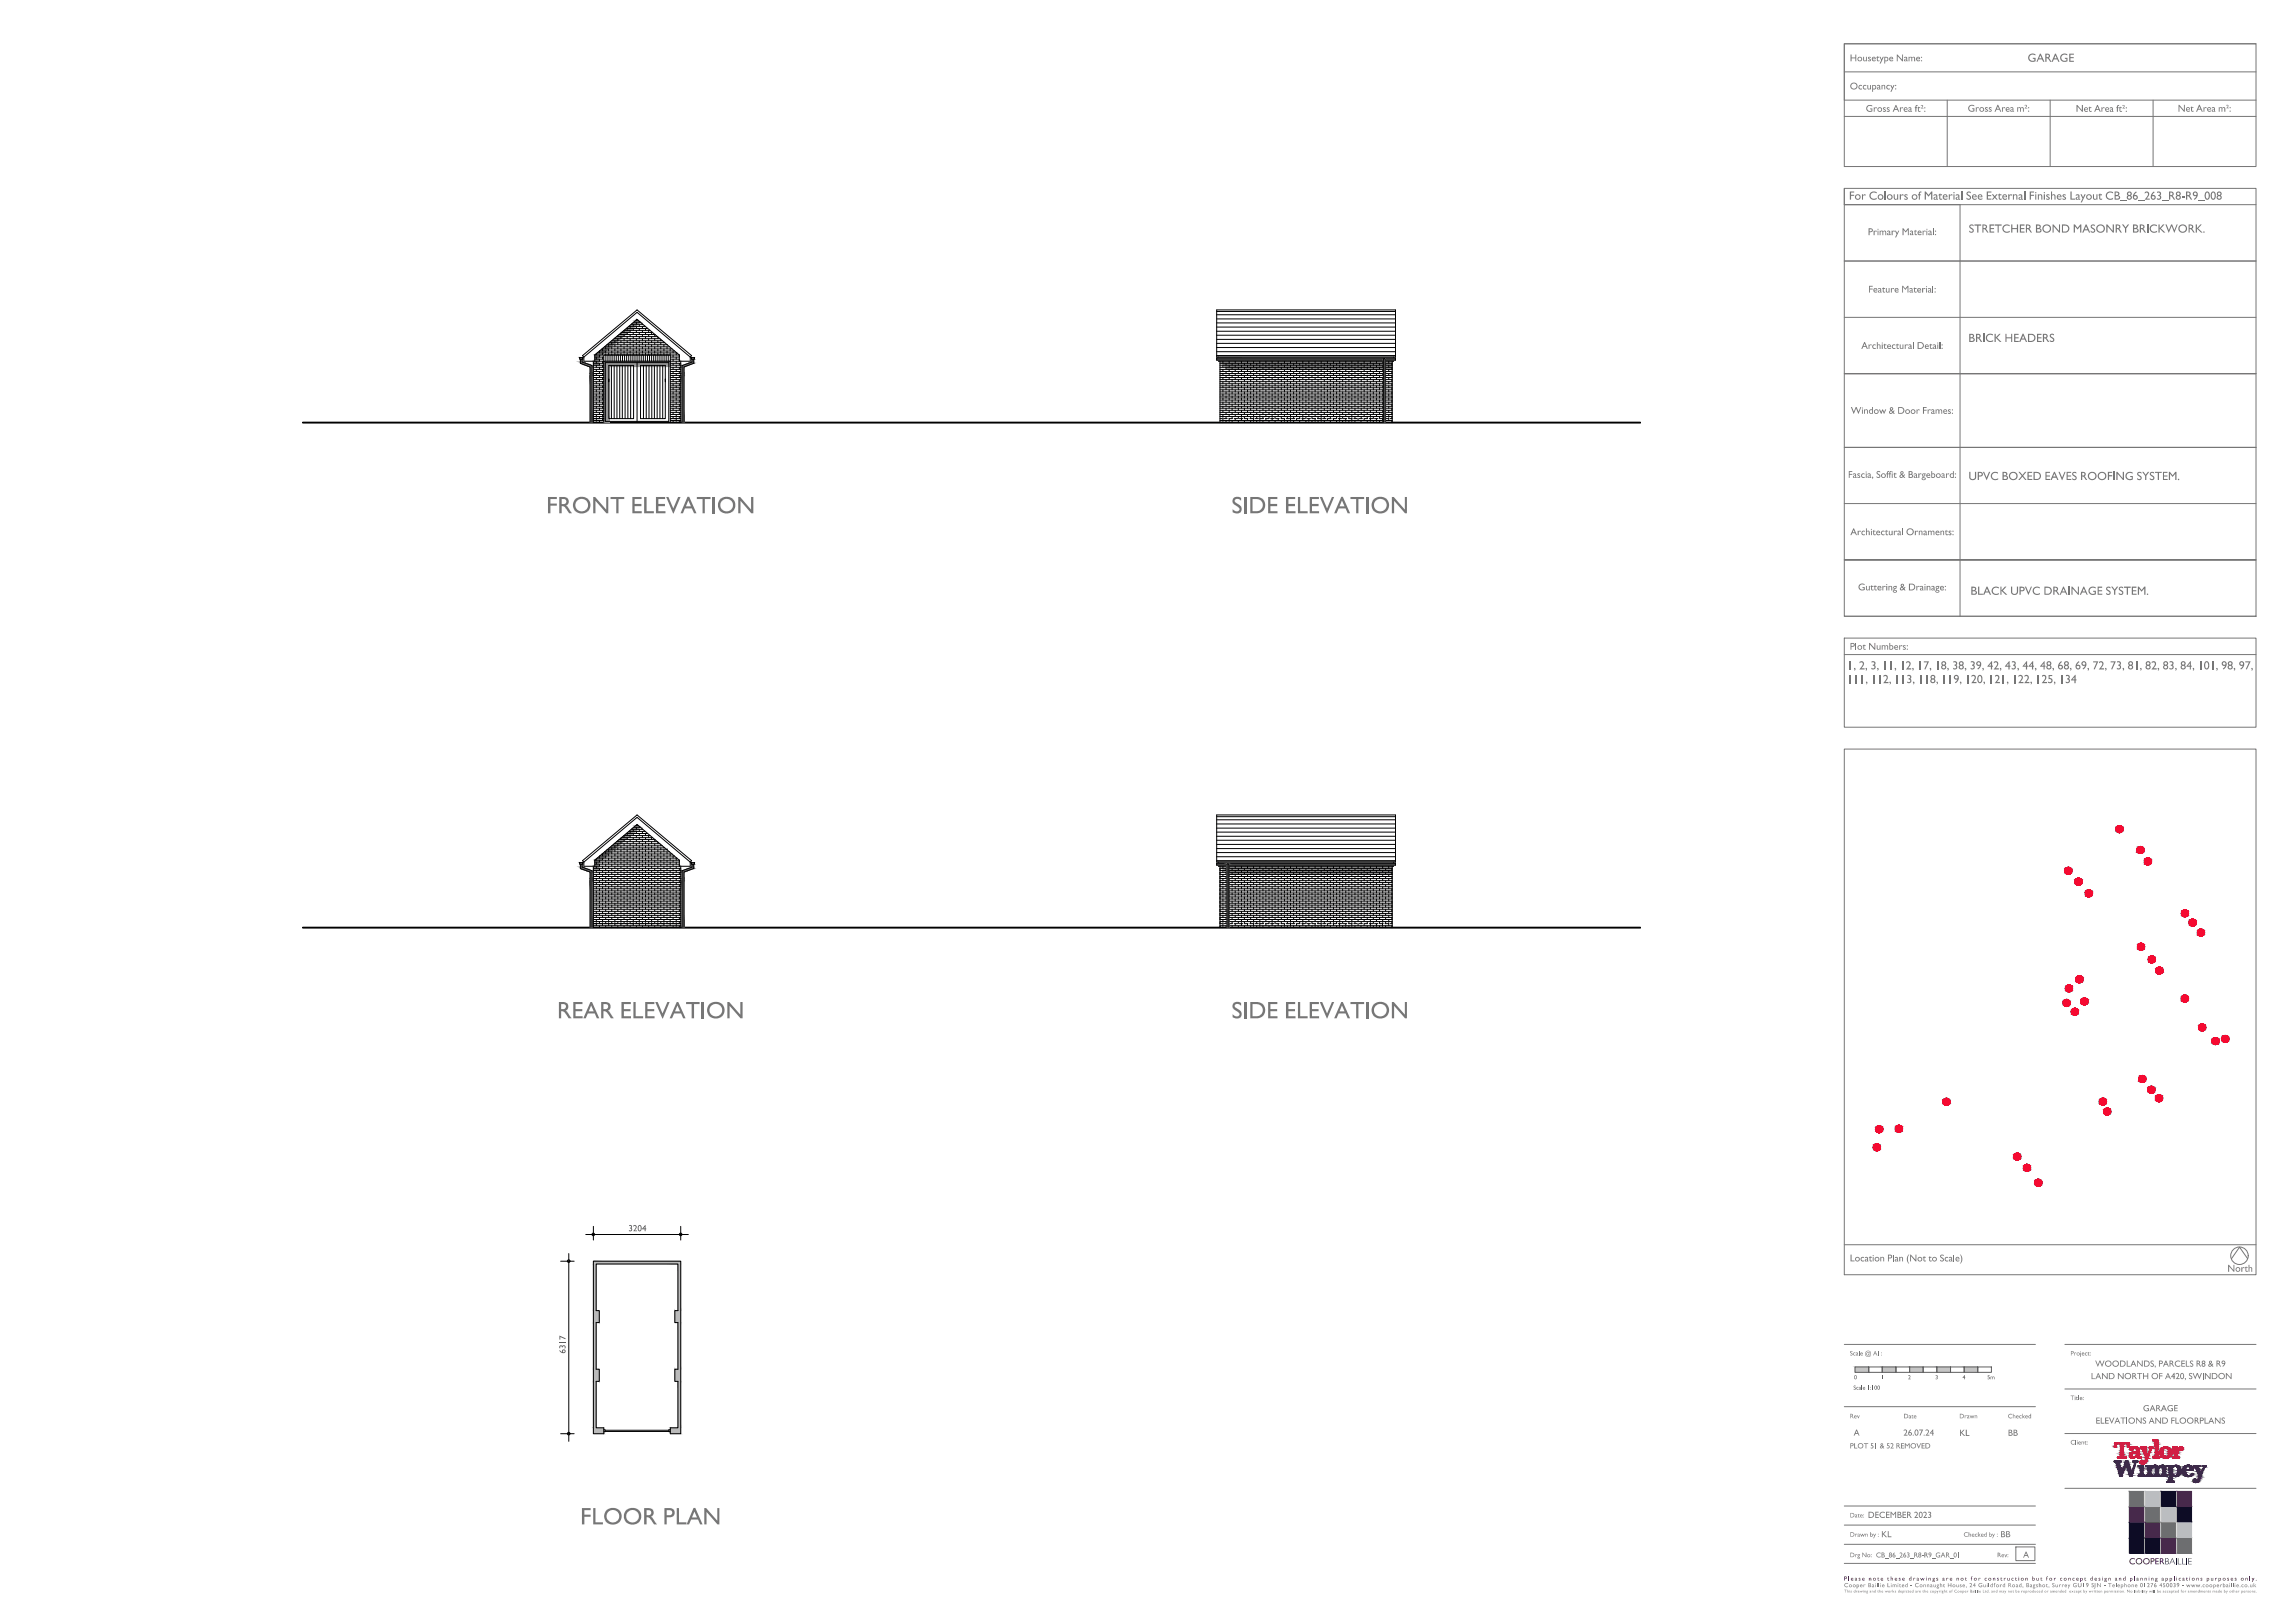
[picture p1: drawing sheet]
<svg xmlns="http://www.w3.org/2000/svg" width="841mm" height="594mm" viewBox="0 0 841 594" stroke-linecap="round" stroke-linejoin="round" font-family="sans-serif">
<defs><g id="words">
<g font-size="8.7" fill="#767676">
<text x="200.2" y="188">FRONT ELEVATION</text>
<text x="451.3" y="188">SIDE ELEVATION</text>
<text x="204.1" y="373">REAR ELEVATION</text>
<text x="451.3" y="373">SIDE ELEVATION</text>
<text x="212.6" y="558.3">FLOOR PLAN</text>
</g>
<g font-size="4.4" fill="#767676">
<text x="743" y="22.6">GARAGE</text>
<text x="677.6" y="73.1">For Colours of Material See External Finishes Layout CB_86_263_R8-R9_008</text>
<text x="721.5" y="85.2">STRETCHER BOND MASONRY BRICKWORK.</text>
<text x="721.3" y="125.3">BRICK HEADERS</text>
<text x="721.4" y="175.8">UPVC BOXED EAVES ROOFING SYSTEM.</text>
<text x="722.1" y="217.8">BLACK UPVC DRAINAGE SYSTEM.</text>
<text x="677" y="245.2">1, 2, 3, 11, 12, 17, 18, 38, 39, 42, 43, 44, 48, 68, 69, 72, 73, 81, 82, 83, 84, 101, 98, 97,</text>
<text x="677" y="250.2">111, 112, 113, 118, 119, 120, 121, 122, 125, 134</text>
</g>
<g font-size="3.6" fill="#767676">
<text x="677.9" y="22.5">Housetype Name:</text>
<text x="677.9" y="32.7">Occupancy:</text>
<text x="683.7" y="40.9">Gross Area ft²:</text>
<text x="721.1" y="40.9">Gross Area m²:</text>
<text x="760.7" y="40.9">Net Area ft²:</text>
<text x="798.1" y="40.9">Net Area m²:</text>
<text x="684.5" y="86.1">Primary Material:</text>
<text x="684.6" y="107.2">Feature Material:</text>
<text x="682.1" y="127.8">Architectural Detail:</text>
<text x="678.3" y="151.5">Window &amp; Door Frames:</text>
<text x="677.2" y="175">Fascia, Soffit &amp; Bargeboard:</text>
<text x="678.1" y="196">Architectural Ornaments:</text>
<text x="680.9" y="216.3">Guttering &amp; Drainage:</text>
<text x="677.9" y="238">Plot Numbers:</text>
<text x="677.9" y="462">Location Plan (Not to Scale)</text>
<text x="816.3" y="465.8">North</text>
</g>
<g font-size="3.3" fill="#5b5b5b">
<text x="230.3" y="450.9">3204</text>
<text x="207.2" y="495.8" transform="rotate(-90 207.2 495.8)">6317</text>
</g>
<g font-size="3.3" fill="#767676">
<text x="767.8" y="500.5">WOODLANDS, PARCELS R8 &amp; R9</text>
<text x="766.2" y="505.1">LAND NORTH OF A420, SWINDON</text>
<text x="767.9" y="521.4">ELEVATIONS AND FLOORPLANS</text>
<text x="785.3" y="516.9">GARAGE</text>
<text x="679.3" y="525.8">A</text>
<text x="697.5" y="525.8">26.07.24</text>
<text x="718" y="525.9">KL</text>
<text x="735.8" y="525.9">BB</text>
<text x="684.5" y="556">DECEMBER 2023</text>
<text x="689.4" y="563">KL</text>
<text x="733.1" y="563">BB</text>
<text x="741.4" y="570.5">A</text>
</g>
<text font-size="3.3" fill="#0b0931" x="780.2" y="572.9">COOPERBAILLIE</text>
<text font-size="2.8" fill="#767676" x="677.9" y="530.5">PLOT 51 &amp; 52 REMOVED</text>
<g font-size="2.4" fill="#767676">
<text x="677.9" y="496.5">Scale @ A1:</text>
<text x="758.7" y="496.5">Project:</text>
<text x="758.7" y="512.8">Title:</text>
<text x="677.9" y="519.5">Rev</text>
<text x="697.6" y="519.5">Date</text>
<text x="718" y="519.5">Drawn</text>
<text x="735.8" y="519.5">Checked</text>
<text x="758.7" y="529.1">Client:</text>
<text x="677.9" y="555.8">Date:</text>
<text x="677.9" y="562.8">Drawn by :</text>
<text x="719.5" y="562.8">Checked by :</text>
<text x="677.9" y="570.3">Drg No: CB_86_263_R8-R9_GAR_01</text>
<text x="731.9" y="570.3">Rev:</text>
</g>
<g font-size="2.2" fill="#5e5e5e">
<text x="679.2" y="509">Scale 1:100</text>
<text x="679.4" y="505.2">0</text>
<text x="689.2" y="505.2">1</text>
<text x="699.2" y="505.2">2</text>
<text x="709.2" y="505.2">3</text>
<text x="719.2" y="505.2">4</text>
<text x="728.2" y="505.2">5m</text>
</g>
<text font-size="2.2" fill="#45154b" x="675.7" y="578.9">P l e a s e n o t e t h e s e d r a w i n g s a r e n o t fo r c o n s t r u c t i o n b u t f or c o n c e p t d e s i g n a n d p l a n n i n g a p p l i c a t i o n s p u r p o s e s o n l y .</text>
<g font-size="2.2" fill="#767676">
<text x="675.8" y="581.3">Cooper Baillie Limited - Connaught House, 24 Guildford Road, Bagshot, Surrey GU19</text>
<text x="766.3" y="581.3">5JN - Telephone 01276</text>
<text x="791.2" y="581.3">450039 - www.cooperbaillie.co.uk</text>
</g>
<g font-size="1.5" fill="#767676">
<text x="675.9" y="583.3">This drawing and the works depicted are the copyright of Cooper Baillie Ltd. and may not be reproduced or amended</text>
<text x="758.3" y="583.3">except by written permission. No liability will be accepted for amendments made by other persons.</text>
</g>
</g></defs>
<path d="M111 154.8h490.1M111 339.8h490.1" fill="none" stroke="#000" stroke-width=".7"/>
<g fill="none" stroke="#000" stroke-width=".37">
<path d="M230.5 119.5h5.9M230.9 119.5v.8M231.4 118.8h4.1M232.1 118.8v.7M232.2 118h2.5M233.1 117.3h.7M233.2 117.3h.1M233.2 118v.8M233.2 119.5v.8M234.3 117.7v.3M234.3 118.8v.7M235.4 118.7v.1"/>
<path d="M235.4 119.5v.8M445.9 113.5h65.5v17.3h-65.5zM445.9 115.3h65.5M445.9 116.8h65.5M445.9 118.3h65.5M445.9 119.8h65.5M445.9 114.1h65.5M212.4 131h1.2l-.1 .6h-1zM212.7 131.6v1.5l3.5 1.3v20.4M213.3 131.6v1l3.6 1.3v20.9M214 130.8v1.5h7.3v-2.3h24.3v2.3h7.3v-1.5M214 130.8l19.5-16.4 19.4 16.4"/>
<path d="M214 130.8l-.5-.5 20-16.8 20 16.8-.6 .5M217.5 133.1h3.8M217.5 133.8h3.8M217.5 134.5h3.8M217.5 135.3h3.8M217.5 136.1h3.8M217.5 136.8h3.8M217.5 137.5h3.8M217.5 138.3h3.8M217.5 139h3.8M217.5 139.8h3.8M218 130l15.5-13 15.4 13v2.3v-.8h-3.3"/>
<path d="M218 130.8h3.3M218 130h30.9v.8h-3.3M218 131.5h3.3M218 130v2.3M218.5 129.5v.5M218.5 130.8v.7M218.5 132.3v.8M218.5 133.8v.7M218.5 135.3v.8M218.5 136.8v.7M218.5 138.3v.7M218.5 139.8v.8"/>
<path d="M218.8 129.3h29.3M219.7 128.6v.7M219.7 130v.8M219.7 131.5v.8M219.7 133.1v.7M219.7 134.5v.8M219.7 136.1v.7M219.7 137.5v.8M219.7 139v.8M219.7 128.6h27.5M220.6 127.8h25.7M220.8 127.8v.8"/>
<path d="M220.8 129.3v.7M220.8 130.8v.7M220.8 132.3v.8M220.8 133.8v.7M220.8 135.3v.8M220.8 136.8v.7M220.8 138.3v.7M220.8 139.8v.8M221.5 127h23.9M221.8 132.8h23.3v21.5h-23.3zM222 130h.1M222 127v.8"/>
<path d="M222 128.6v.7M222 130v2.3M222.4 126.3h22.1M222.8 130v2.3M223 126.3v.7M223 127.8v.8M223 129.3v.7M223.1 138.8v-5h9.1v19.5h-9.1v-14.5v1M223.3 125.5h20.3M223.5 130v2.3M224.1 133.8v19.5M224.2 130h.1"/>
<path d="M224.2 124.8h18.5M224.2 125.5v.8M224.2 127v.8M224.2 128.6v.7M224.3 130v2.3M225.1 124.1h16.7M225.1 130v2.3M225.1 133.8v19.5M225.3 123.9v.2M225.3 124.8v.7M225.3 126.3v.7M225.3 127.8v.8"/>
<path d="M225.3 129.3v.7M225.8 130v2.3M226 123.3h14.9M226.1 133.8v19.5M226.4 130h.1M226.4 122.9v.4M226.4 124.1v.7M226.4 125.5v.8M226.4 127v.8M226.4 128.6v.7M226.6 130v2.3M226.9 122.5h13.2"/>
<path d="M227.1 133.8v19.5M227.4 130v2.3M227.5 122v.5M227.5 123.3v.8M227.5 124.8v.7M227.5 126.3v.7M227.5 127.8v.8M227.5 129.3v.7M227.7 121.8h11.4M228.1 133.8v19.5M228.1 130v2.3M228.7 130h.1"/>
<path d="M228.7 122.5v.8M228.7 124.1v.7M228.7 125.5v.8M228.7 127v.8M228.7 128.6v.7M228.9 130v2.3M229.1 133.8v19.5M229.6 120.3h7.7M229.6 130v2.3M229.8 120.3v.7M229.8 121.8v.7M229.8 123.3v.8"/>
<path d="M229.8 124.8v.7M229.8 126.3v.7M229.8 127.8v.8M229.8 129.3v.7M230.1 133.8v19.5M230.4 130v2.3M230.9 130h.1M230.9 121v.8M230.9 122.5v.8M230.9 124.1v.7M230.9 125.5v.8M230.9 127v.8"/>
<path d="M230.9 128.6v.7M231.1 133.8v19.5M231.2 130v2.3M231.9 130v2.3M232.1 120.3v.7M232.1 121.8v.7M232.1 123.3v.8M232.1 124.8v.7M232.1 126.3v.7M232.1 127.8v.8M232.1 129.3v.7M232.7 130v2.3"/>
<path d="M233.2 130h.1M233.2 121v.8M233.2 122.5v.8M233.2 124.1v.7M233.2 125.5v.8M233.2 127v.8M233.2 128.6v.7M233.5 130v2.3M233.5 132.8v21.5M234.3 120.3v.7M234.3 121.8v.7M234.3 123.3v.8"/>
<path d="M234.3 124.8v.7M234.3 126.3v.7M234.3 127.8v.8M234.3 129.3l-.1 3M235 130v2.3M235.4 130h.1M235.4 121v.8M235.4 122.5v.8M235.4 124.1v.7M235.4 125.5v.8M235.4 127v.8M235.4 128.6v.7"/>
<path d="M235.7 130v2.3M235.8 133.8v19.5M236.5 130v2.3M236.6 120.3v.7M236.6 121.8v.7M236.6 123.3v.8M236.6 124.8v.7M236.6 126.3v.7M236.6 127.8v.8M236.6 129.3v.7M236.8 133.8v19.5M237.3 130v2.3"/>
<path d="M237.7 130h.1M237.7 121v.8M237.7 122.5v.8M237.7 124.1v.7M237.7 125.5v.8M237.7 127v.8M237.7 128.6v.7M237.8 133.8v19.5M238 130v2.3M238.2 121h-9.5v.8M238.8 121.8v.7M238.8 123.3v.8"/>
<path d="M238.8 124.8v.7M238.8 126.3v.7M238.8 127.8v.8M238.8 129.3v3M238.9 133.8v19.5M239.6 130v2.3M239.8 133.8v19.5M239.9 130h.1M239.9 122.5v.8M239.9 124.1v.7M239.9 125.5v.8M239.9 127v.8"/>
<path d="M239.9 128.6v.7M240.3 130v2.3M240.8 133.8v19.5M241.1 123.4v.7M241.1 124.8v.7M241.1 126.3v.7M241.1 127.8v.8M241.1 129.3v3M241.8 130v2.3M241.8 133.8v19.5M242.2 130h.1M242.2 124.4v.4"/>
<path d="M242.2 125.5v.8M242.2 127v.8M242.2 128.6v.7M242.6 130v2.3M242.9 133.8v19.5M243.3 125.3v.2M243.3 126.3v.7M243.3 127.8v.8M243.3 129.3l.1 3M243.8 138.8v-5h-9.1v19.5h9.1v-14.5v1M244.1 130v2.3M244.4 130h.1"/>
<path d="M244.4 126.2v.1M244.4 127v.8M244.4 128.6v.7M244.9 130v2.3M245.6 127.8v.8M245.6 129.3v.7M245.6 133.1h3.9M245.6 133.8h3.9M245.6 134.5h3.9M245.6 135.3h3.9M245.6 136.1h3.9M245.6 136.8h3.9"/>
<path d="M245.6 137.5h3.9M245.6 138.3h3.9M245.6 139h3.9M245.6 139.8h3.9M246.7 128.6v.7M246.7 130v.8M246.7 131.5v.8M246.7 133.1v.7M246.7 134.5v.8M246.7 136.1v.7M246.7 137.5v.8M246.7 139v.8"/>
<path d="M247.8 129.3v.7M247.8 130.8v.7M247.8 132.3v.8M247.8 133.8v.7M247.8 135.3v.8M247.8 136.8v.7M247.8 138.3v.7M247.8 139.8v.8M248.9 133.1v.7M248.9 134.5v.8M248.9 136.1v.7M248.9 137.5v.8"/>
<path d="M248.9 139v.8M253.3 131h1.2l-.1 .6h-.9zM253.6 131.6v1l-3.6 1.3v20.9M254.2 131.6v1.5l-3.5 1.3v20.4M445.9 131.2h65.5v.7h-65.5zM445.9 130.3h65.5M445.9 121.3h65.5M445.9 122.8h65.5M445.9 124.3h65.5M445.9 125.8h65.5M445.9 127.3h65.5M445.9 128.8h65.5"/>
<path d="M446.6 130.8v1.5h64.1v-1.5M447.1 133.1h63.1M447.1 133.8h63.1M447.1 134.5h63.1M447.1 135.3h63.1M447.1 136.1h63.1M447.1 136.8h63.1M447.1 137.5h63.1M447.1 138.3h63.1M447.1 139h63.1M447.1 139.8h63.1M448.1 132.3v.8"/>
<path d="M448.1 133.8v.7M448.1 135.3v.8M448.1 136.8v.7M448.1 138.3v.7M448.1 139.8v.8M449.3 133.1v.7M449.3 134.5v.8M449.3 136.1v.7M449.3 137.5v.8M449.3 139v.8M450.4 132.3v.8M450.4 133.8v.7"/>
<path d="M450.4 135.3v.8M450.4 136.8v.7M450.4 138.3v.7M450.4 139.8v.8M451.5 133.1v.7M451.5 134.5v.8M451.5 136.1v.7M451.5 137.5v.8M451.5 139v.8M452.7 132.3v.8M452.7 133.8v.7M452.7 135.3v.8"/>
<path d="M452.7 136.8v.7M452.7 138.3v.7M452.7 139.8v.8M453.8 133.1v.7M453.8 134.5v.8M453.8 136.1v.7M453.8 137.5v.8M453.8 139v.8M454.9 132.3v.8M454.9 133.8v.7M454.9 135.3v.8M454.9 136.8v.7"/>
<path d="M454.9 138.3v.7M454.9 139.8v.8M456 133.1v.7M456 134.5v.8M456 136.1v.7M456 137.5v.8M456 139v.8M457.2 132.3v.8M457.2 133.8v.7M457.2 135.3v.8M457.2 136.8v.7M457.2 138.3v.7"/>
<path d="M457.2 139.8v.8M458.3 133.1v.7M458.3 134.5v.8M458.3 136.1v.7M458.3 137.5v.8M458.3 139v.8M459.4 132.3v.8M459.4 133.8v.7M459.4 135.3v.8M459.4 136.8v.7M459.4 138.3v.7M459.4 139.8v.8"/>
<path d="M460.5 133.1v.7M460.5 134.5v.8M460.5 136.1v.7M460.5 137.5v.8M460.5 139v.8M461.7 132.3v.8M461.7 133.8v.7M461.7 135.3v.8M461.7 136.8v.7M461.7 138.3v.7M461.7 139.8v.8M462.8 133.1v.7"/>
<path d="M462.8 134.5v.8M462.8 136.1v.7M462.8 137.5v.8M462.8 139v.8M463.9 132.3v.8M463.9 133.8v.7M463.9 135.3v.8M463.9 136.8v.7M463.9 138.3v.7M463.9 139.8v.8M465 133.1v.7M465 134.5v.8"/>
<path d="M465 136.1v.7M465 137.5v.8M465 139v.8M466.2 132.3v.8M466.2 133.8v.7M466.2 135.3v.8M466.2 136.8v.7M466.2 138.3v.7M466.2 139.8v.8M467.3 133.1v.7M467.3 134.5v.8M467.3 136.1v.7"/>
<path d="M467.3 137.5v.8M467.3 139v.8M468.4 132.3v.8M468.4 133.8v.7M468.4 135.3v.8M468.4 136.8v.7M468.4 138.3v.7M468.4 139.8v.8M469.5 133.1v.7M469.5 134.5v.8M469.5 136.1v.7M469.5 137.5v.8"/>
<path d="M469.5 139v.8M470.7 132.3v.8M470.7 133.8v.7M470.7 135.3v.8M470.7 136.8v.7M470.7 138.3v.7M470.7 139.8v.8M471.8 133.1v.7M471.8 134.5v.8M471.8 136.1v.7M471.8 137.5v.8M471.8 139v.8"/>
<path d="M472.9 132.3v.8M472.9 133.8v.7M472.9 135.3v.8M472.9 136.8v.7M472.9 138.3v.7M472.9 139.8v.8M474.1 133.1v.7M474.1 134.5v.8M474.1 136.1v.7M474.1 137.5v.8M474.1 139v.8M475.1 132.3v.8"/>
<path d="M475.1 133.8v.7M475.1 135.3v.8M475.1 136.8v.7M475.1 138.3v.7M475.1 139.8v.8M476.3 133.1v.7M476.3 134.5v.8M476.3 136.1v.7M476.3 137.5v.8M476.3 139v.8M477.4 132.3v.8M477.4 133.8v.7"/>
<path d="M477.4 135.3v.8M477.4 136.8v.7M477.4 138.3v.7M477.4 139.8v.8M478.6 133.1v.7M478.6 134.5v.8M478.6 136.1v.7M478.6 137.5v.8M478.6 139v.8M479.6 132.3v.8M479.6 133.8v.7M479.6 135.3v.8"/>
<path d="M479.6 136.8v.7M479.6 138.3v.7M479.6 139.8v.8M480.8 133.1v.7M480.8 134.5v.8M480.8 136.1v.7M480.8 137.5v.8M480.8 139v.8M481.9 132.3v.8M481.9 133.8v.7M481.9 135.3v.8M481.9 136.8v.7"/>
<path d="M481.9 138.3v.7M481.9 139.8v.8M483 133.1v.7M483 134.5v.8M483 136.1v.7M483 137.5v.8M483 139v.8M484.2 132.3v.8M484.2 133.8v.7M484.2 135.3v.8M484.2 136.8v.7M484.2 138.3v.7"/>
<path d="M484.2 139.8v.8M485.3 133.1v.7M485.3 134.5v.8M485.3 136.1v.7M485.3 137.5v.8M485.3 139v.8M486.4 132.3v.8M486.4 133.8v.7M486.4 135.3v.8M486.4 136.8v.7M486.4 138.3v.7M486.4 139.8v.8"/>
<path d="M487.5 133.1v.7M487.5 134.5v.8M487.5 136.1v.7M487.5 137.5v.8M487.5 139v.8M488.7 132.3v.8M488.7 133.8v.7M488.7 135.3v.8M488.7 136.8v.7M488.7 138.3v.7M488.7 139.8v.8M489.8 133.1v.7"/>
<path d="M489.8 134.5v.8M489.8 136.1v.7M489.8 137.5v.8M489.8 139v.8M490.9 132.3v.8M490.9 133.8v.7M490.9 135.3v.8M490.9 136.8v.7M490.9 138.3v.7M490.9 139.8v.8M492 133.1v.7M492 134.5v.8"/>
<path d="M492 136.1v.7M492 137.5v.8M492 139v.8M493.2 132.3v.8M493.2 133.8v.7M493.2 135.3v.8M493.2 136.8v.7M493.2 138.3v.7M493.2 139.8v.8M494.3 133.1v.7M494.3 134.5v.8M494.3 136.1v.7"/>
<path d="M494.3 137.5v.8M494.3 139v.8M495.4 132.3v.8M495.4 133.8v.7M495.4 135.3v.8M495.4 136.8v.7M495.4 138.3v.7M495.4 139.8v.8M496.5 133.1v.7M496.5 134.5v.8M496.5 136.1v.7M496.5 137.5v.8"/>
<path d="M496.5 139v.8M497.7 132.3v.8M497.7 133.8v.7M497.7 135.3v.8M497.7 136.8v.7M497.7 138.3v.7M497.7 139.8v.8M498.8 133.1v.7M498.8 134.5v.8M498.8 136.1v.7M498.8 137.5v.8M498.8 139v.8"/>
<path d="M499.9 132.3v.8M499.9 133.8v.7M499.9 135.3v.8M499.9 136.8v.7M499.9 138.3v.7M499.9 139.8v.8M501 133.1v.7M501 134.5v.8M501 136.1v.7M501 137.5v.8M501 139v.8M502.2 132.3v.8"/>
<path d="M502.2 133.8v.7M502.2 135.3v.8M502.2 136.8v.7M502.2 138.3v.7M502.2 139.8v.8M503.3 133.1v.7M503.3 134.5v.8M503.3 136.1v.7M503.3 137.5v.8M503.3 139v.8M504.4 132.3v.8M504.4 133.8v.7"/>
<path d="M504.4 135.3v.8M504.4 136.8v.7M504.4 138.3v.7M504.4 139.8v.8M505.6 133.1v.7M505.6 134.5v.8M505.6 136.1v.7M505.6 137.5v.8M505.6 139v.8M506.7 132.3v.8M506.7 133.8v.7M506.7 135.3v.8"/>
<path d="M506.7 136.8v.7M506.7 138.3v.7M506.7 139.8v.8M506.9 131.5l.3-.2 .4 .2M506.9 131.6v23.2M507.6 131.6v23.2M507.8 133.1v.7M507.8 134.5v.8M507.8 136.1v.7M507.8 137.5v.8M507.8 139v.8M508.9 132.3v.8"/>
<path d="M508.9 133.8v.7M508.9 135.3v.8M508.9 136.8v.7M508.9 138.3v.7M508.9 139.8v.8M510.1 133.1v.7M510.1 134.5v.8M510.1 136.1v.7M510.1 137.5v.8M510.1 139v.8M217.5 154h3.8M217.5 140.6h3.8"/>
<path d="M217.5 141.3h3.8M217.5 142h3.8M217.5 142.8h3.8M217.5 143.5h3.8M217.5 144.3h3.8M217.5 145.1h3.8M217.5 145.8h3.8M217.5 146.5h3.8M217.5 147.3h3.8M217.5 148.1h3.8M217.5 148.8h3.8M217.5 149.5h3.8"/>
<path d="M217.5 150.3h3.8M217.5 151h3.8M217.5 151.8h3.8M217.5 152.6h3.8M217.5 153.3h3.8M218.5 154.8h.1M218.5 153.3h.1M218.5 141.3v.7M218.5 142.8v.7M218.5 144.3v.8M218.5 145.8v.7M218.5 147.3v.8"/>
<path d="M218.5 148.8v.7M218.5 150.3v.7M218.5 151.8v.8M218.5 153.3v.7M219.7 140.6v.7M219.7 142v.8M219.7 143.5v.8M219.7 145.1v.7M219.7 146.5v.8M219.7 148.1v.7M219.7 149.5v.8M219.7 151v.8"/>
<path d="M219.7 152.6v.7M219.7 154v.8M220.8 153.3h.1M220.8 141.3v.7M220.8 142.8v.7M220.8 144.3v.8M220.8 145.8v.7M220.8 147.3v.8M220.8 148.8v.7M220.8 150.3v.7M220.8 151.8v.8M220.8 153.3v.7"/>
<path d="M221.3 154.8v-22.5h24.3v22.5M245.6 154h3.9M245.6 140.6h3.9M245.6 141.3h3.9M245.6 142h3.9M245.6 142.8h3.9M245.6 143.5h3.9M245.6 144.3h3.9M245.6 145.1h3.9M245.6 145.8h3.9M245.6 146.5h3.9M245.6 147.3h3.9"/>
<path d="M245.6 148.1h3.9M245.6 148.8h3.9M245.6 149.5h3.9M245.6 150.3h3.9M245.6 151h3.9M245.6 151.8h3.9M245.6 152.6h3.9M245.6 153.3h3.9M246.7 140.6v.7M246.7 142v.8M246.7 143.5v.8M246.7 145.1v.7"/>
<path d="M246.7 146.5v.8M246.7 148.1v.7M246.7 149.5v.8M246.7 151v.8M246.7 152.6v.7M246.7 154v.8M247.8 154.8h.1M247.8 153.3h.1M247.8 141.3v.7M247.8 142.8v.7M247.8 144.3v.8M247.8 145.8v.7"/>
<path d="M247.8 147.3v.8M247.8 148.8v.7M247.8 150.3v.7M247.8 151.8v.8M247.8 153.3v.7M248.9 140.6v.7M248.9 142v.8M248.9 143.5v.8M248.9 145.1v.7M248.9 146.5v.8M248.9 148.1v.7M248.9 149.5v.8"/>
<path d="M248.9 151v.8M248.9 152.6v.7M248.9 154v.8M447.1 154h63.1M447.1 140.6h63.1M447.1 141.3h63.1M447.1 142h63.1M447.1 142.8h63.1M447.1 143.5h63.1M447.1 144.3h63.1M447.1 145.1h63.1M447.1 145.8h63.1"/>
<path d="M447.1 146.5h63.1M447.1 147.3h63.1M447.1 148.1h63.1M447.1 148.8h63.1M447.1 149.5h63.1M447.1 150.3h63.1M447.1 151h63.1M447.1 151.8h63.1M447.1 152.6h63.1M447.1 153.3h.7M448.1 154.8h.1M448.1 153.3h.1"/>
<path d="M448.1 141.3v.7M448.1 142.8v.7M448.1 144.3v.8M448.1 145.8v.7M448.1 147.3v.8M448.1 148.8v.7M448.1 150.3v.7M448.1 151.8v.8M448.1 153.3v.7M448.5 153.3h1.2M449.3 140.6v.7M449.3 142v.8"/>
<path d="M449.3 143.5v.8M449.3 145.1v.7M449.3 146.5v.8M449.3 148.1v.7M449.3 149.5v.8M449.3 151v.8M449.3 152.6v.7M449.3 154v.8M450.4 153.3h1.2M450.4 154.8h.1M450.4 141.3v.7M450.4 142.8v.7"/>
<path d="M450.4 144.3v.8M450.4 145.8v.7M450.4 147.3v.8M450.4 148.8v.7M450.4 150.3v.7M450.4 151.8v.8M450.4 153.3v.7M451.5 140.6v.7M451.5 142v.8M451.5 143.5v.8M451.5 145.1v.7M451.5 146.5v.8"/>
<path d="M451.5 148.1v.7M451.5 149.5v.8M451.5 151v.8M451.5 152.6v.7M451.5 154v.8M452.3 153.3h1.2M452.7 141.3v.7M452.7 142.8v.7M452.7 144.3v.8M452.7 145.8v.7M452.7 147.3v.8M452.7 148.8v.7"/>
<path d="M452.7 150.3v.7M452.7 151.8v.8M452.7 153.3v.7M453.8 140.6v.7M453.8 142v.8M453.8 143.5v.8M453.8 145.1v.7M453.8 146.5v.8M453.8 148.1v.7M453.8 149.5v.8M453.8 151v.8M453.8 152.6v.7"/>
<path d="M453.8 154v.8M454.2 153.3h1.3M454.9 153.3h.1M454.9 141.3v.7M454.9 142.8v.7M454.9 144.3v.8M454.9 145.8v.7M454.9 147.3v.8M454.9 148.8v.7M454.9 150.3v.7M454.9 151.8v.8M454.9 153.3v.7"/>
<path d="M456 140.6v.7M456 142v.8M456 143.5v.8M456 145.1v.7M456 146.5v.8M456 148.1v.7M456 149.5v.8M456 151v.8M456 152.6v.7h1.4M456 154v.8M457.2 141.3v.7M457.2 142.8v.7"/>
<path d="M457.2 144.3v.8M457.2 145.8v.7M457.2 147.3v.8M457.2 148.8v.7M457.2 150.3v.7M457.2 151.8v.8M457.2 153.3v.7M458 153.3h1.3M458.3 140.6v.7M458.3 142v.8M458.3 143.5v.8M458.3 145.1v.7"/>
<path d="M458.3 146.5v.8M458.3 148.1v.7M458.3 149.5v.8M458.3 151v.8M458.3 152.6v.7M458.3 154v.8M459.4 154.8h.1M459.4 153.3h.1M459.4 141.3v.7M459.4 142.8v.7M459.4 144.3v.8M459.4 145.8v.7"/>
<path d="M459.4 147.3v.8M459.4 148.8v.7M459.4 150.3v.7M459.4 151.8v.8M459.4 153.3v.7M459.9 153.3h1.3M460.5 140.6v.7M460.5 142v.8M460.5 143.5v.8M460.5 145.1v.7M460.5 146.5v.8M460.5 148.1v.7"/>
<path d="M460.5 149.5v.8M460.5 151v.8M460.5 152.6v.7M460.5 154v.8M461.7 154.8h.1M461.7 153.3h.1M461.7 141.3v.7M461.7 142.8v.7M461.7 144.3v.8M461.7 145.8v.7M461.7 147.3v.8M461.7 148.8v.7"/>
<path d="M461.7 150.3v.7M461.7 151.8v.8M461.7 153.3v.7M461.8 153.3h1.3M462.8 140.6v.7M462.8 142v.8M462.8 143.5v.8M462.8 145.1v.7M462.8 146.5v.8M462.8 148.1v.7M462.8 149.5v.8M462.8 151v.8"/>
<path d="M462.8 152.6v.7M462.8 154v.8M463.7 153.3h1.3M463.9 141.3v.7M463.9 142.8v.7M463.9 144.3v.8M463.9 145.8v.7M463.9 147.3v.8M463.9 148.8v.7M463.9 150.3v.7M463.9 151.8v.8M463.9 153.3v.7"/>
<path d="M465 140.6v.7M465 142v.8M465 143.5v.8M465 145.1v.7M465 146.5v.8M465 148.1v.7M465 149.5v.8M465 151v.8M465 152.6v.7M465 154v.8M465.6 153.3h1.3M466.2 153.3h.1"/>
<path d="M466.2 141.3v.7M466.2 142.8v.7M466.2 144.3v.8M466.2 145.8v.7M466.2 147.3v.8M466.2 148.8v.7M466.2 150.3v.7M466.2 151.8v.8M466.2 153.3v.7M467.3 140.6v.7M467.3 142v.8M467.3 143.5v.8"/>
<path d="M467.3 145.1v.7M467.3 146.5v.8M467.3 148.1v.7M467.3 149.5v.8M467.3 151v.8M467.3 152.6v.7M467.3 154v.8M467.5 153.3h1.3M468.4 141.3v.7M468.4 142.8v.7M468.4 144.3v.8M468.4 145.8v.7"/>
<path d="M468.4 147.3v.8M468.4 148.8v.7M468.4 150.3v.7M468.4 151.8v.8M468.4 153.3v.7M469.4 153.3h1.3v.7M469.5 140.6v.7M469.5 142v.8M469.5 143.5v.8M469.5 145.1v.7M469.5 146.5v.8M469.5 148.1v.7"/>
<path d="M469.5 149.5v.8M469.5 151v.8M469.5 152.6v.7M469.5 154v.8M470.7 154.8h.1M470.7 141.3v.7M470.7 142.8v.7M470.7 144.3v.8M470.7 145.8v.7M470.7 147.3v.8M470.7 148.8v.7M470.7 150.3v.7"/>
<path d="M470.7 151.8v.8M471.3 153.3h1.3M471.8 140.6v.7M471.8 142v.8M471.8 143.5v.8M471.8 145.1v.7M471.8 146.5v.8M471.8 148.1v.7M471.8 149.5v.8M471.8 151v.8M471.8 152.6v.7M471.8 154v.8"/>
<path d="M472.9 154.8h.1M472.9 153.3h.1M472.9 141.3v.7M472.9 142.8v.7M472.9 144.3v.8M472.9 145.8v.7M472.9 147.3v.8M472.9 148.8v.7M472.9 150.3v.7M472.9 151.8v.8M472.9 153.3v.7M473.2 153.3h1.3"/>
<path d="M474.1 140.6v.7M474.1 142v.8M474.1 143.5v.8M474.1 145.1v.7M474.1 146.5v.8M474.1 148.1v.7M474.1 149.5v.8M474.1 151v.8M474.1 152.6v.7M474.1 154v.8M475.1 141.3v.7M475.1 142.8v.7"/>
<path d="M475.1 144.3v.8M475.1 145.8v.7M475.1 147.3v.8M475.1 148.8v.7M475.1 150.3v.7M475.1 151.8v.8M476.3 140.6v.7M476.3 142v.8M476.3 143.5v.8M476.3 145.1v.7M476.3 146.5v.8M476.3 148.1v.7"/>
<path d="M476.3 149.5v.8M476.3 151v.8M476.3 152.6v.7M476.3 154v.8M476.4 153.3h-1.3v.7M477 153.3h1.3M477.4 153.3h.1M477.4 141.3v.7M477.4 142.8v.7M477.4 144.3v.8M477.4 145.8v.7M477.4 147.3v.8"/>
<path d="M477.4 148.8v.7M477.4 150.3v.7M477.4 151.8v.8M477.4 153.3v.7M478.6 140.6v.7M478.6 142v.8M478.6 143.5v.8M478.6 145.1v.7M478.6 146.5v.8M478.6 148.1v.7M478.6 149.5v.8M478.6 151v.8"/>
<path d="M478.6 152.6v.7M478.6 154v.8M478.9 153.3h1.3M479.6 154.8h.1M479.6 141.3v.7M479.6 142.8v.7M479.6 144.3v.8M479.6 145.8v.7M479.6 147.3v.8M479.6 148.8v.7M479.6 150.3v.7M479.6 151.8v.8"/>
<path d="M479.6 153.3v.7M480.8 140.6v.7M480.8 142v.8M480.8 143.5v.8M480.8 145.1v.7M480.8 146.5v.8M480.8 148.1v.7M480.8 149.5v.8M480.8 151v.8M480.8 152.6v.7M480.8 154v.8M480.9 153.3h1.2"/>
<path d="M481.9 154.8h.1M481.9 141.3v.7M481.9 142.8v.7M481.9 144.3v.8M481.9 145.8v.7M481.9 147.3v.8M481.9 148.8v.7M481.9 150.3v.7M481.9 151.8v.8M481.9 153.3v.7M482.8 153.3h1.2M483 140.6v.7"/>
<path d="M483 142v.8M483 143.5v.8M483 145.1v.7M483 146.5v.8M483 148.1v.7M483 149.5v.8M483 151v.8M483 152.6v.7M483 154v.8M484.2 154.8h.1M484.2 153.3h.1M484.2 141.3v.7"/>
<path d="M484.2 142.8v.7M484.2 144.3v.8M484.2 145.8v.7M484.2 147.3v.8M484.2 148.8v.7M484.2 150.3v.7M484.2 151.8v.8M484.2 153.3v.7M484.7 153.3h1.2M485.3 140.6v.7M485.3 142v.8M485.3 143.5v.8"/>
<path d="M485.3 145.1v.7M485.3 146.5v.8M485.3 148.1v.7M485.3 149.5v.8M485.3 151v.8M485.3 152.6v.7M485.3 154v.8M486.4 141.3v.7M486.4 142.8v.7M486.4 144.3v.8M486.4 145.8v.7M486.4 147.3v.8"/>
<path d="M486.4 148.8v.7M486.4 150.3v.7M486.4 151.8v.8M486.4 153.3v.7M486.6 153.3h1.2M487.5 140.6v.7M487.5 142v.8M487.5 143.5v.8M487.5 145.1v.7M487.5 146.5v.8M487.5 148.1v.7M487.5 149.5v.8"/>
<path d="M487.5 151v.8M487.5 152.6v.7M487.5 154v.8M488.7 141.3v.7M488.7 142.8v.7M488.7 144.3v.8M488.7 145.8v.7M488.7 147.3v.8M488.7 148.8v.7M488.7 150.3v.7M488.7 151.8v.8M488.7 153.3v.7"/>
<path d="M489.8 140.6v.7M489.8 142v.8M489.8 143.5v.8M489.8 145.1v.7M489.8 146.5v.8M489.8 148.1v.7M489.8 149.5v.8M489.8 151v.8M489.8 152.6v.7h-1.3M489.8 154v.8M490.4 153.3h1.2M490.9 154.8h.1"/>
<path d="M490.9 153.3v.7M490.9 153.3h.1M490.9 141.3v.7M490.9 142.8v.7M490.9 144.3v.8M490.9 145.8v.7M490.9 147.3v.8M490.9 148.8v.7M490.9 150.3v.7M490.9 151.8v.8M492 140.6v.7M492 142v.8"/>
<path d="M492 143.5v.8M492 145.1v.7M492 146.5v.8M492 148.1v.7M492 149.5v.8M492 151v.8M492 152.6v.7M492 154v.8M492.3 153.3h1.3M493.2 154.8h.1M493.2 141.3v.7M493.2 142.8v.7"/>
<path d="M493.2 144.3v.8M493.2 145.8v.7M493.2 147.3v.8M493.2 148.8v.7M493.2 150.3v.7M493.2 151.8v.8M493.2 153.3v.7M494.2 153.3h1.3M494.3 140.6v.7M494.3 142v.8M494.3 143.5v.8M494.3 145.1v.7"/>
<path d="M494.3 146.5v.8M494.3 148.1v.7M494.3 149.5v.8M494.3 151v.8M494.3 152.6v.7M494.3 154v.8M495.4 154.8h.1M495.4 153.3h.1M495.4 141.3v.7M495.4 142.8v.7M495.4 144.3v.8M495.4 145.8v.7"/>
<path d="M495.4 147.3v.8M495.4 148.8v.7M495.4 150.3v.7M495.4 151.8v.8M495.4 153.3v.7M496.1 153.3h1.3M496.5 140.6v.7M496.5 142v.8M496.5 143.5v.8M496.5 145.1v.7M496.5 146.5v.8M496.5 148.1v.7"/>
<path d="M496.5 149.5v.8M496.5 151v.8M496.5 152.6v.7M496.5 154v.8M497.7 141.3v.7M497.7 142.8v.7M497.7 144.3v.8M497.7 145.8v.7M497.7 147.3v.8M497.7 148.8v.7M497.7 150.3v.7M497.7 151.8v.8"/>
<path d="M497.7 153.3v.7M498 153.3h1.3M498.8 154v.8M498.8 140.6v.7M498.8 142v.8M498.8 143.5v.8M498.8 145.1v.7M498.8 146.5v.8M498.8 148.1v.7M498.8 149.5v.8M498.8 151v.8M498.8 152.6v.7"/>
<path d="M499.9 141.3v.7M499.9 142.8v.7M499.9 144.3v.8M499.9 145.8v.7M499.9 147.3v.8M499.9 148.8v.7M499.9 150.3v.7M499.9 151.8v.8M501 140.6v.7M501 142v.8M501 143.5v.8M501 145.1v.7"/>
<path d="M501 146.5v.8M501 148.1v.7M501 149.5v.8M501 151v.8M501 152.6v.7M501 154v.8M501.2 153.3h-1.3v.7M501.8 153.3h1.3M502.2 154.8h.1M502.2 153.3h.1M502.2 141.3v.7M502.2 142.8v.7"/>
<path d="M502.2 144.3v.8M502.2 145.8v.7M502.2 147.3v.8M502.2 148.8v.7M502.2 150.3v.7M502.2 151.8v.8M502.2 153.3v.7M503.3 140.6v.7M503.3 142v.8M503.3 143.5v.8M503.3 145.1v.7M503.3 146.5v.8"/>
<path d="M503.3 148.1v.7M503.3 149.5v.8M503.3 151v.8M503.3 152.6v.7M503.3 154v.8M503.7 153.3h1.3M504.4 154.8h.1M504.4 141.3v.7M504.4 142.8v.7M504.4 144.3v.8M504.4 145.8v.7M504.4 147.3v.8"/>
<path d="M504.4 148.8v.7M504.4 150.3v.7M504.4 151.8v.8M504.4 153.3v.7M505.6 140.6v.7M505.6 142v.8M505.6 143.5v.8M505.6 145.1v.7M505.6 146.5v.8M505.6 148.1v.7M505.6 149.5v.8M505.6 151v.8"/>
<path d="M505.6 152.6v.7M505.6 154v.8M505.6 153.3h1.3M506.6 154.8h.1M506.6 153.3v.7M506.7 153.3h.1M506.7 141.3v.7M506.7 142.8v.7M506.7 144.3v.8M506.7 145.8v.7M506.7 147.3v.8M506.7 148.8v.7"/>
<path d="M506.7 150.3v.7M506.7 151.8v.8M507.5 153.3h1.3M507.8 140.6v.7M507.8 142v.8M507.8 143.5v.8M507.8 145.1v.7M507.8 146.5v.8M507.8 148.1v.7M507.8 149.5v.8M507.8 151v.8M507.8 152.6v.7"/>
<path d="M507.8 154v.8M508.9 153.3h.1M508.9 141.3v.7M508.9 142.8v.7M508.9 144.3v.8M508.9 145.8v.7M508.9 147.3v.8M508.9 148.8v.7M508.9 150.3v.7M508.9 151.8v.8M508.9 153.3v.7M509.4 153.3h.8"/>
<path d="M510.1 140.6v.7M510.1 142v.8M510.1 143.5v.8M510.1 145.1v.7M510.1 146.5v.8M510.1 148.1v.7M510.1 149.5v.8M510.1 151v.8M510.1 152.6v.7M510.1 154v.8M445.9 298.5h65.5v17.3h-65.5zM445.9 299.1h65.5"/>
<path d="M212.4 315.9h1.2l-.1 .7h-1zM212.7 316.6v1.5l3.5 1.3v20.4M213.3 316.6v1l3.6 1.3v20.9M214 315.8v1.5h38.9v-1.5M214 315.8l19.5-16.4 19.4 16.4M214 315.8l-.5-.6 20-16.7 20 16.7-.6 .6M217.5 318h32M217.5 318.8h32M217.5 319.5h32M218 315.1l15.5-13.1 15.4 13.1v2.2v-.8h-30.9M218 315.1h30.9v.7h-30.9M218 315.1v2.2"/>
<path d="M218.5 314.5v.6M218.5 315.8v.7M218.5 317.3v.7M218.5 318.8v.7M218.8 314.3h29.3M219.7 313.5v.8M219.7 315.1v.7M219.7 316.5v.8M219.7 318v.8M219.7 319.5v.8M219.7 313.5h27.5M220.6 312.8h25.7"/>
<path d="M220.8 312.8v.7M220.8 314.3v.8M220.8 315.8v.7M220.8 317.3v.7M220.8 318.8v.7M221.5 312h23.9M222 312v.8M222 313.5v.8M222 315.1v.7M222 316.5v.8M222 318v.8M222 319.5v.8"/>
<path d="M222.4 311.2h22.1M223 311.2v.8M223 312.8v.7M223 314.3v.8M223 315.8v.7M223 317.3v.7M223 318.8v.7M223.3 310.6h20.3M224.2 310.6v.6M224.2 312v.8M224.2 313.5v.8M224.2 315.1v.7"/>
<path d="M224.2 316.5v.8M224.2 318v.8M224.2 319.5v.8M224.2 309.8h18.5M225.1 309h16.7M225.3 308.8v.2M225.3 309.8v.8M225.3 311.2v.8M225.3 312.8v.7M225.3 314.3v.8M225.3 315.8v.7M225.3 317.3v.7"/>
<path d="M225.3 318.8v.7M226 308.3h14.9M226.4 307.9v.4M226.4 309v.8M226.4 310.6v.6M226.4 312v.8M226.4 313.5v.8M226.4 315.1v.7M226.4 316.5v.8M226.4 318v.8M226.4 319.5v.8M226.9 307.5h13.2"/>
<path d="M227.5 306.9v.6M227.5 308.3v.7M227.5 309.8v.8M227.5 311.2v.8M227.5 312.8v.7M227.5 314.3v.8M227.5 315.8v.7M227.5 317.3v.7M227.5 318.8v.7M227.7 306.8h11.4M228.7 307.5v.8M228.7 309v.8"/>
<path d="M228.7 310.6v.6M228.7 312v.8M228.7 313.5v.8M228.7 315.1v.7M228.7 316.5v.8M228.7 318v.8M228.7 319.5v.8M229.6 305.3h7.7M229.8 305.3v.7M229.8 306.8v.7M229.8 308.3v.7M229.8 309.8v.8"/>
<path d="M229.8 311.2v.8M229.8 312.8v.7M229.8 314.3v.8M229.8 315.8v.7M229.8 317.3v.7M229.8 318.8v.7M230.5 304.5h5.9M230.9 304.5v.8M230.9 306v.8M230.9 307.5v.8M230.9 309v.8M230.9 310.6v.6"/>
<path d="M230.9 312v.8M230.9 313.5v.8M230.9 315.1v.7M230.9 316.5v.8M230.9 318v.8M230.9 319.5v.8M231.4 303.8h4.1M232.1 303.8v.7M232.1 305.3v.7M232.1 306.8v.7M232.1 308.3v.7M232.1 309.8v.8"/>
<path d="M232.1 311.2v.8M232.1 312.8v.7M232.1 314.3v.8M232.1 315.8v.7M232.1 317.3v.7M232.1 318.8v.7M232.2 303h2.5M233.2 302.2l.6 .1M233.2 303v.8M233.2 304.5v.8M233.2 306v.8M233.2 307.5v.8"/>
<path d="M233.2 309v.8M233.2 310.6v.6M233.2 312v.8M233.2 313.5v.8M233.2 315.1v.7M233.2 316.5v.8M233.2 318v.8M233.2 319.5v.8M234.3 302.7v.3M234.3 303.8v.7M234.3 305.3v.7M234.3 306.8v.7"/>
<path d="M234.3 308.3v.7M234.3 309.8v.8M234.3 311.2v.8M234.3 312.8v.7M234.3 314.3v.8M234.3 315.8v.7M234.3 317.3v.7M234.3 318.8v.7M235.4 303.7v.1M235.4 304.5v.8M235.4 306v.8M235.4 307.5v.8"/>
<path d="M235.4 309v.8M235.4 310.6v.6M235.4 312v.8M235.4 313.5v.8M235.4 315.1v.7M235.4 316.5v.8M235.4 318v.8M235.4 319.5v.8M236.6 305.3v.7M236.6 306.8v.7M236.6 308.3v.7M236.6 309.8v.8"/>
<path d="M236.6 311.2v.8M236.6 312.8v.7M236.6 314.3v.8M236.6 315.8v.7M236.6 317.3v.7M236.6 318.8v.7M237.7 306v.8M237.7 307.5v.8M237.7 309v.8M237.7 310.6v.6M237.7 312v.8M237.7 313.5v.8"/>
<path d="M237.7 315.1v.7M237.7 316.5v.8M237.7 318v.8M237.7 319.5v.8M238.2 306h-9.5v.8M238.8 306.8v.7M238.8 308.3v.7M238.8 309.8v.8M238.8 311.2v.8M238.8 312.8v.7M238.8 314.3v.8M238.8 315.8v.7"/>
<path d="M238.8 317.3v.7M238.8 318.8v.7M239.9 307.5v.8M239.9 309v.8M239.9 310.6v.6M239.9 312v.8M239.9 313.5v.8M239.9 315.1v.7M239.9 316.5v.8M239.9 318v.8M239.9 319.5v.8M241.1 308.4v.6"/>
<path d="M241.1 309.8v.8M241.1 311.2v.8M241.1 312.8v.7M241.1 314.3v.8M241.1 315.8v.7M241.1 317.3v.7M241.1 318.8v.7M242.2 309.3v.5M242.2 310.6v.6M242.2 312v.8M242.2 313.5v.8M242.2 315.1v.7"/>
<path d="M242.2 316.5v.8M242.2 318v.8M242.2 319.5v.8M243.3 310.3v.3M243.3 311.2v.8M243.3 312.8v.7M243.3 314.3v.8M243.3 315.8v.7M243.3 317.3v.7M243.3 318.8v.7M244.4 311.2h.1M244.4 312v.8"/>
<path d="M244.4 313.5v.8M244.4 315.1v.7M244.4 316.5v.8M244.4 318v.8M244.4 319.5v.8M245.6 312.8v.7M245.6 314.3v.8M245.6 315.8v.7M245.6 317.3v.7M245.6 318.8v.7M246.7 313.5v.8M246.7 315.1v.7"/>
<path d="M246.7 316.5v.8M246.7 318v.8M246.7 319.5v.8M247.8 314.3v.8M247.8 315.8v.7M247.8 317.3v.7M247.8 318.8v.7M248.9 318v.8M248.9 319.5v.8M253.3 315.9h1.2l-.1 .7h-.9zM253.6 316.6v1l-3.6 1.3v20.9M254.2 316.6v1.5l-3.5 1.3v20.4"/>
<path d="M445.9 316.2h65.5v.6h-65.5zM445.9 300.3h65.5M445.9 301.8h65.5M445.9 303.3h65.5M445.9 304.8h65.5M445.9 306.3h65.5M445.9 307.8h65.5M445.9 309.3h65.5M445.9 310.8h65.5M445.9 312.3h65.5M445.9 313.8h65.5M445.9 315.3h65.5"/>
<path d="M446.6 315.8v1.5h64.1v-1.5M448.1 317.3v.7M448.1 318.8v.7M449.3 318v.8M449.3 319.5v.8M449.6 316.6l.4-.3 .3 .3M449.7 316.6v23.2M450.3 316.6v23.2M450.4 317.3v.7M450.4 318.8v.7M451.5 318v.8M451.5 319.5v.8"/>
<path d="M452.7 317.3v.7M452.7 318.8v.7M453.8 318v.8M453.8 319.5v.8M454.9 317.3v.7M454.9 318.8v.7M456 318v.8M456 319.5v.8M457.2 317.3v.7M457.2 318.8v.7M458.3 318v.8M458.3 319.5v.8"/>
<path d="M459.4 317.3v.7M459.4 318.8v.7M460.5 318v.8M460.5 319.5v.8M461.7 317.3v.7M461.7 318.8v.7M462.8 318v.8M462.8 319.5v.8M463.9 317.3v.7M463.9 318.8v.7M465 318v.8M465 319.5v.8"/>
<path d="M466.2 317.3v.7M466.2 318.8v.7M467.3 318v.8M467.3 319.5v.8M468.4 317.3v.7M468.4 318.8v.7M469.5 318v.8M469.5 319.5v.8M470.7 317.3v.7M470.7 318.8v.7M471.8 318v.8M471.8 319.5v.8"/>
<path d="M472.9 317.3v.7M472.9 318.8v.7M474.1 318v.8M474.1 319.5v.8M475.1 317.3v.7M475.1 318.8v.7M476.3 318v.8M476.3 319.5v.8M477.4 317.3v.7M477.4 318.8v.7M478.6 318v.8M478.6 319.5v.8"/>
<path d="M479.6 317.3v.7M479.6 318.8v.7M480.8 318v.8M480.8 319.5v.8M481.9 317.3v.7M481.9 318.8v.7M483 318v.8M483 319.5v.8M484.2 317.3v.7M484.2 318.8v.7M485.3 318v.8M485.3 319.5v.8"/>
<path d="M486.4 317.3v.7M486.4 318.8v.7M487.5 318v.8M487.5 319.5v.8M488.7 317.3v.7M488.7 318.8v.7M489.8 318v.8M489.8 319.5v.8M490.9 317.3v.7M490.9 318.8v.7M492 318v.8M492 319.5v.8"/>
<path d="M493.2 317.3v.7M493.2 318.8v.7M494.3 318v.8M494.3 319.5v.8M495.4 317.3v.7M495.4 318.8v.7M496.5 318v.8M496.5 319.5v.8M497.7 317.3v.7M497.7 318.8v.7M498.8 318v.8M498.8 319.5v.8"/>
<path d="M499.9 317.3v.7M499.9 318.8v.7M501 318v.8M501 319.5v.8M502.2 317.3v.7M502.2 318.8v.7M503.3 318v.8M503.3 319.5v.8M504.4 317.3v.7M504.4 318.8v.7M505.6 318v.8M505.6 319.5v.8"/>
<path d="M506.7 317.3v.7M506.7 318.8v.7M507.8 318v.8M507.8 319.5v.8M508.9 317.3v.7M508.9 318.8v.7M510.1 318v.8M510.1 319.5v.8M510.2 318h-63.1v.8h63.1M510.2 319.5h-63.1v.8h63.1M217.5 339.1h32M217.5 320.3h32"/>
<path d="M217.5 321h32M217.5 321.8h32M217.5 322.6h32M217.5 323.3h32M217.5 324h32M217.5 324.8h32M217.5 325.5h32M217.5 326.3h32M217.5 327.1h32M217.5 327.8h32M217.5 328.5h32M217.5 329.3h32"/>
<path d="M217.5 330h32M217.5 330.8h32M217.5 331.5h32M217.5 332.3h32M217.5 333h32M217.5 333.8h32M217.5 334.6h32M217.5 335.3h32M217.5 336h32M217.5 336.8h32M217.5 337.5h32M218.5 338.3h.1"/>
<path d="M218.5 320.3v.7M218.5 321.8v.8M218.5 323.3v.7M218.5 324.8v.7M218.5 326.3v.8M218.5 327.8v.7M218.5 329.3v.7M218.5 330.8v.7M218.5 332.3v.7M218.5 333.8v.8M218.5 335.3v.7M218.5 336.8v.7"/>
<path d="M218.5 338.3v.8M218.8 338.3h-1.3h32h-1.4M219.5 338.3h1.3M219.7 321v.8M219.7 322.6v.7M219.7 324v.8M219.7 325.5v.8M219.7 327.1v.7M219.7 328.5v.8M219.7 330v.8M219.7 331.5v.8M219.7 333v.8"/>
<path d="M219.7 334.6v.7M219.7 336v.8M219.7 337.5v.8M219.7 339.1v.7M220.8 338.3h.1M220.8 320.3v.7M220.8 321.8v.8M220.8 323.3v.7M220.8 324.8v.7M220.8 326.3v.8M220.8 327.8v.7M220.8 329.3v.7"/>
<path d="M220.8 330.8v.7M220.8 332.3v.7M220.8 333.8v.8M220.8 335.3v.7M220.8 336.8v.7M220.8 338.3v.8M221.4 338.3h1.3M222 321v.8M222 322.6v.7M222 324v.8M222 325.5v.8M222 327.1v.7"/>
<path d="M222 328.5v.8M222 330v.8M222 331.5v.8M222 333v.8M222 334.6v.7M222 336v.8M222 337.5v.8M222 339.1v.7M223 338.3h.1M223 320.3v.7M223 321.8v.8M223 323.3v.7"/>
<path d="M223 324.8v.7M223 326.3v.8M223 327.8v.7M223 329.3v.7M223 330.8v.7M223 332.3v.7M223 333.8v.8M223 335.3v.7M223 336.8v.7M223 338.3v.8M223.3 338.3h1.3M224.2 321v.8"/>
<path d="M224.2 322.6v.7M224.2 324v.8M224.2 325.5v.8M224.2 327.1v.7M224.2 328.5v.8M224.2 330v.8M224.2 331.5v.8M224.2 333v.8M224.2 334.6v.7M224.2 336v.8M224.2 337.5v.8M224.2 339.1v.7"/>
<path d="M225.2 338.3h1.3M225.3 338.3h.1M225.3 320.3v.7M225.3 321.8v.8M225.3 323.3v.7M225.3 324.8v.7M225.3 326.3v.8M225.3 327.8v.7M225.3 329.3v.7M225.3 330.8v.7M225.3 332.3v.7M225.3 333.8v.8"/>
<path d="M225.3 335.3v.7M225.3 336.8v.7M225.3 338.3v.8M226.4 321v.8M226.4 322.6v.7M226.4 324v.8M226.4 325.5v.8M226.4 327.1v.7M226.4 328.5v.8M226.4 330v.8M226.4 331.5v.8M226.4 333v.8"/>
<path d="M226.4 334.6v.7M226.4 336v.8M226.4 337.5v.8M226.4 339.1v.7M227.1 338.3h1.3M227.5 338.3h.1M227.5 320.3v.7M227.5 321.8v.8M227.5 323.3v.7M227.5 324.8v.7M227.5 326.3v.8M227.5 327.8v.7"/>
<path d="M227.5 329.3v.7M227.5 330.8v.7M227.5 332.3v.7M227.5 333.8v.8M227.5 335.3v.7M227.5 336.8v.7M227.5 338.3v.8M228.7 321v.8M228.7 322.6v.7M228.7 324v.8M228.7 325.5v.8M228.7 327.1v.7"/>
<path d="M228.7 328.5v.8M228.7 330v.8M228.7 331.5v.8M228.7 333v.8M228.7 334.6v.7M228.7 336v.8M228.7 337.5v.8M228.7 339.1v.7M229 338.3h1.3M229.8 338.3h.1M229.8 320.3v.7M229.8 321.8v.8"/>
<path d="M229.8 323.3v.7M229.8 324.8v.7M229.8 326.3v.8M229.8 327.8v.7M229.8 329.3v.7M229.8 330.8v.7M229.8 332.3v.7M229.8 333.8v.8M229.8 335.3v.7M229.8 336.8v.7M229.8 338.3v.8M230.9 321v.8"/>
<path d="M230.9 322.6v.7M230.9 324v.8M230.9 325.5v.8M230.9 327.1v.7M230.9 328.5v.8M230.9 330v.8M230.9 331.5v.8M230.9 333v.8M230.9 334.6v.7M230.9 336v.8M230.9 337.5v.8h1.3M230.9 339.1v.7"/>
<path d="M232.1 338.3h.1M232.1 320.3v.7M232.1 321.8v.8M232.1 323.3v.7M232.1 324.8v.7M232.1 326.3v.8M232.1 327.8v.7M232.1 329.3v.7M232.1 330.8v.7M232.1 332.3v.7M232.1 333.8v.8M232.1 335.3v.7"/>
<path d="M232.1 336.8v.7M232.1 338.3v.8M232.8 338.3h1.3M233.2 321v.8M233.2 322.6v.7M233.2 324v.8M233.2 325.5v.8M233.2 327.1v.7M233.2 328.5v.8M233.2 330v.8M233.2 331.5v.8M233.2 333v.8"/>
<path d="M233.2 334.6v.7M233.2 336v.8M233.2 337.5v.8M233.2 339.1v.7M234.3 338.3h.1M234.3 320.3v.7M234.3 321.8v.8M234.3 323.3v.7M234.3 324.8v.7M234.3 326.3v.8M234.3 327.8v.7M234.3 329.3v.7"/>
<path d="M234.3 330.8v.7M234.3 332.3v.7M234.3 333.8v.8M234.3 335.3v.7M234.3 336.8v.7M234.3 338.3v.8M234.7 338.3h1.3M235.4 321v.8M235.4 322.6v.7M235.4 324v.8M235.4 325.5v.8M235.4 327.1v.7"/>
<path d="M235.4 328.5v.8M235.4 330v.8M235.4 331.5v.8M235.4 333v.8M235.4 334.6v.7M235.4 336v.8M235.4 337.5v.8M235.4 339.1v.7M236.6 338.3h.1M236.6 320.3v.7M236.6 321.8v.8M236.6 323.3v.7"/>
<path d="M236.6 324.8v.7M236.6 326.3v.8M236.6 327.8v.7M236.6 329.3v.7M236.6 330.8v.7M236.6 332.3v.7M236.6 333.8v.8M236.6 335.3v.7M236.6 336.8v.7M236.6 338.3v.8M236.6 338.3h1.3M237.7 321v.8"/>
<path d="M237.7 322.6v.7M237.7 324v.8M237.7 325.5v.8M237.7 327.1v.7M237.7 328.5v.8M237.7 330v.8M237.7 331.5v.8M237.7 333v.8M237.7 334.6v.7M237.7 336v.8M237.7 337.5v.8M237.7 339.1v.7"/>
<path d="M238.5 338.3h1.3M238.8 338.3h.1M238.8 320.3v.7M238.8 321.8v.8M238.8 323.3v.7M238.8 324.8v.7M238.8 326.3v.8M238.8 327.8v.7M238.8 329.3v.7M238.8 330.8v.7M238.8 332.3v.7M238.8 333.8v.8"/>
<path d="M238.8 335.3v.7M238.8 336.8v.7M238.8 338.3v.8M239.9 321v.8M239.9 322.6v.7M239.9 324v.8M239.9 325.5v.8M239.9 327.1v.7M239.9 328.5v.8M239.9 330v.8M239.9 331.5v.8M239.9 333v.8"/>
<path d="M239.9 334.6v.7M239.9 336v.8M239.9 337.5v.8M239.9 339.1v.7M240.4 338.3h1.3M241.1 338.3h.1M241.1 320.3v.7M241.1 321.8v.8M241.1 323.3v.7M241.1 324.8v.7M241.1 326.3v.8M241.1 327.8v.7"/>
<path d="M241.1 329.3v.7M241.1 330.8v.7M241.1 332.3v.7M241.1 333.8v.8M241.1 335.3v.7M241.1 336.8v.7M241.1 338.3v.8M242.2 321v.8M242.2 322.6v.7M242.2 324v.8M242.2 325.5v.8M242.2 327.1v.7"/>
<path d="M242.2 328.5v.8M242.2 330v.8M242.2 331.5v.8M242.2 333v.8M242.2 334.6v.7M242.2 336v.8M242.2 337.5v.8M242.2 339.1v.7M242.3 338.3h1.3M243.3 338.3h.1M243.3 320.3v.7M243.3 321.8v.8"/>
<path d="M243.3 323.3v.7M243.3 324.8v.7M243.3 326.3v.8M243.3 327.8v.7M243.3 329.3v.7M243.3 330.8v.7M243.3 332.3v.7M243.3 333.8v.8M243.3 335.3v.7M243.3 336.8v.7M243.3 338.3v.8M244.2 338.3h1.3"/>
<path d="M244.4 321v.8M244.4 322.6v.7M244.4 324v.8M244.4 325.5v.8M244.4 327.1v.7M244.4 328.5v.8M244.4 330v.8M244.4 331.5v.8M244.4 333v.8M244.4 334.6v.7M244.4 336v.8M244.4 337.5v.8"/>
<path d="M244.4 339.1v.7M245.6 338.3h.1M245.6 320.3v.7M245.6 321.8v.8M245.6 323.3v.7M245.6 324.8v.7M245.6 326.3v.8M245.6 327.8v.7M245.6 329.3v.7M245.6 330.8v.7M245.6 332.3v.7M245.6 333.8v.8"/>
<path d="M245.6 335.3v.7M245.6 336.8v.7M245.6 338.3v.8M246.2 338.3h1.2M246.7 321v.8M246.7 322.6v.7M246.7 324v.8M246.7 325.5v.8M246.7 327.1v.7M246.7 328.5v.8M246.7 330v.8M246.7 331.5v.8"/>
<path d="M246.7 333v.8M246.7 334.6v.7M246.7 336v.8M246.7 337.5v.8M246.7 339.1v.7M247.8 339.8h.1M247.8 338.3h.1M247.8 320.3v.7M247.8 321.8v.8M247.8 323.3v.7M247.8 324.8v.7M247.8 326.3v.8"/>
<path d="M247.8 327.8v.7M247.8 329.3v.7M247.8 330.8v.7M247.8 332.3v.7M247.8 333.8v.8M247.8 335.3v.7M247.8 336.8v.7M247.8 338.3v.8M248.9 321v.8M248.9 322.6v.7M248.9 324v.8M248.9 325.5v.8"/>
<path d="M248.9 327.1v.7M248.9 328.5v.8M248.9 330v.8M248.9 331.5v.8M248.9 333v.8M248.9 334.6v.7M248.9 336v.8M248.9 337.5v.8M248.9 339.1v.7M448.1 339.8h.1M448.1 338.3h.1M448.1 320.3v.7"/>
<path d="M448.1 321.8v.8M448.1 323.3v.7M448.1 324.8v.7M448.1 326.3v.8M448.1 327.8v.7M448.1 329.3v.7M448.1 330.8v.7M448.1 332.3v.7M448.1 333.8v.8M448.1 335.3v.7M448.1 336.8v.7M448.1 338.3v.8"/>
<path d="M448.5 338.3h1.2M449.3 321v.8M449.3 322.6v.7M449.3 324v.8M449.3 325.5v.8M449.3 327.1v.7M449.3 328.5v.8M449.3 330v.8M449.3 331.5v.8M449.3 333v.8M449.3 334.6v.7M449.3 336v.8"/>
<path d="M449.3 337.5v.8M449.3 339.1v.7M450.4 338.3h1.2M450.4 339.8h.1M450.4 320.3v.7M450.4 321.8v.8M450.4 323.3v.7M450.4 324.8v.7M450.4 326.3v.8M450.4 327.8v.7M450.4 329.3v.7M450.4 330.8v.7"/>
<path d="M450.4 332.3v.7M450.4 333.8v.8M450.4 335.3v.7M450.4 336.8v.7M450.4 338.3v.8M451.5 321v.8M451.5 322.6v.7M451.5 324v.8M451.5 325.5v.8M451.5 327.1v.7M451.5 328.5v.8M451.5 330v.8"/>
<path d="M451.5 331.5v.8M451.5 333v.8M451.5 334.6v.7M451.5 336v.8M451.5 337.5v.8M451.5 339.1v.7M452.3 338.3h1.2M452.7 320.3v.7M452.7 321.8v.8M452.7 323.3v.7M452.7 324.8v.7M452.7 326.3v.8"/>
<path d="M452.7 327.8v.7M452.7 329.3v.7M452.7 330.8v.7M452.7 332.3v.7M452.7 333.8v.8M452.7 335.3v.7M452.7 336.8v.7M452.7 338.3v.8M453.8 321v.8M453.8 322.6v.7M453.8 324v.8M453.8 325.5v.8"/>
<path d="M453.8 327.1v.7M453.8 328.5v.8M453.8 330v.8M453.8 331.5v.8M453.8 333v.8M453.8 334.6v.7M453.8 336v.8M453.8 337.5v.8M453.8 339.1v.7M454.2 338.3h1.3M454.9 338.3h.1M454.9 320.3v.7"/>
<path d="M454.9 321.8v.8M454.9 323.3v.7M454.9 324.8v.7M454.9 326.3v.8M454.9 327.8v.7M454.9 329.3v.7M454.9 330.8v.7M454.9 332.3v.7M454.9 333.8v.8M454.9 335.3v.7M454.9 336.8v.7M454.9 338.3v.8"/>
<path d="M456 321v.8M456 322.6v.7M456 324v.8M456 325.5v.8M456 327.1v.7M456 328.5v.8M456 330v.8M456 331.5v.8M456 333v.8M456 334.6v.7M456 336v.8M456 337.5v.8h1.4"/>
<path d="M456 339.1v.7M457.2 320.3v.7M457.2 321.8v.8M457.2 323.3v.7M457.2 324.8v.7M457.2 326.3v.8M457.2 327.8v.7M457.2 329.3v.7M457.2 330.8v.7M457.2 332.3v.7M457.2 333.8v.8M457.2 335.3v.7"/>
<path d="M457.2 336.8v.7M457.2 338.3v.8M458 338.3h1.3M458.3 321v.8M458.3 322.6v.7M458.3 324v.8M458.3 325.5v.8M458.3 327.1v.7M458.3 328.5v.8M458.3 330v.8M458.3 331.5v.8M458.3 333v.8"/>
<path d="M458.3 334.6v.7M458.3 336v.8M458.3 337.5v.8M458.3 339.1v.7M459.4 339.8h.1M459.4 338.3h.1M459.4 320.3v.7M459.4 321.8v.8M459.4 323.3v.7M459.4 324.8v.7M459.4 326.3v.8M459.4 327.8v.7"/>
<path d="M459.4 329.3v.7M459.4 330.8v.7M459.4 332.3v.7M459.4 333.8v.8M459.4 335.3v.7M459.4 336.8v.7M459.4 338.3v.8M459.9 338.3h1.3M460.5 321v.8M460.5 322.6v.7M460.5 324v.8M460.5 325.5v.8"/>
<path d="M460.5 327.1v.7M460.5 328.5v.8M460.5 330v.8M460.5 331.5v.8M460.5 333v.8M460.5 334.6v.7M460.5 336v.8M460.5 337.5v.8M460.5 339.1v.7M461.7 339.8h.1M461.7 338.3h.1M461.7 320.3v.7"/>
<path d="M461.7 321.8v.8M461.7 323.3v.7M461.7 324.8v.7M461.7 326.3v.8M461.7 327.8v.7M461.7 329.3v.7M461.7 330.8v.7M461.7 332.3v.7M461.7 333.8v.8M461.7 335.3v.7M461.7 336.8v.7M461.7 338.3v.8"/>
<path d="M461.8 338.3h1.3M462.8 321v.8M462.8 322.6v.7M462.8 324v.8M462.8 325.5v.8M462.8 327.1v.7M462.8 328.5v.8M462.8 330v.8M462.8 331.5v.8M462.8 333v.8M462.8 334.6v.7M462.8 336v.8"/>
<path d="M462.8 337.5v.8M462.8 339.1v.7M463.7 338.3h1.3M463.9 320.3v.7M463.9 321.8v.8M463.9 323.3v.7M463.9 324.8v.7M463.9 326.3v.8M463.9 327.8v.7M463.9 329.3v.7M463.9 330.8v.7M463.9 332.3v.7"/>
<path d="M463.9 333.8v.8M463.9 335.3v.7M463.9 336.8v.7M463.9 338.3v.8M465 321v.8M465 322.6v.7M465 324v.8M465 325.5v.8M465 327.1v.7M465 328.5v.8M465 330v.8M465 331.5v.8"/>
<path d="M465 333v.8M465 334.6v.7M465 336v.8M465 337.5v.8M465 339.1v.7M465.6 338.3h1.3M466.2 338.3h.1M466.2 320.3v.7M466.2 321.8v.8M466.2 323.3v.7M466.2 324.8v.7M466.2 326.3v.8"/>
<path d="M466.2 327.8v.7M466.2 329.3v.7M466.2 330.8v.7M466.2 332.3v.7M466.2 333.8v.8M466.2 335.3v.7M466.2 336.8v.7M466.2 338.3v.8M467.3 321v.8M467.3 322.6v.7M467.3 324v.8M467.3 325.5v.8"/>
<path d="M467.3 327.1v.7M467.3 328.5v.8M467.3 330v.8M467.3 331.5v.8M467.3 333v.8M467.3 334.6v.7M467.3 336v.8M467.3 337.5v.8M467.3 339.1v.7M467.5 338.3h1.3M468.4 320.3v.7M468.4 321.8v.8"/>
<path d="M468.4 323.3v.7M468.4 324.8v.7M468.4 326.3v.8M468.4 327.8v.7M468.4 329.3v.7M468.4 330.8v.7M468.4 332.3v.7M468.4 333.8v.8M468.4 335.3v.7M468.4 336.8v.7M468.4 338.3v.8M469.4 338.3h1.3v.8"/>
<path d="M469.5 321v.8M469.5 322.6v.7M469.5 324v.8M469.5 325.5v.8M469.5 327.1v.7M469.5 328.5v.8M469.5 330v.8M469.5 331.5v.8M469.5 333v.8M469.5 334.6v.7M469.5 336v.8M469.5 337.5v.8"/>
<path d="M469.5 339.1v.7M470.7 339.8h.1M470.7 320.3v.7M470.7 321.8v.8M470.7 323.3v.7M470.7 324.8v.7M470.7 326.3v.8M470.7 327.8v.7M470.7 329.3v.7M470.7 330.8v.7M470.7 332.3v.7M470.7 333.8v.8"/>
<path d="M470.7 335.3v.7M470.7 336.8v.7M471.3 338.3h1.3M471.8 321v.8M471.8 322.6v.7M471.8 324v.8M471.8 325.5v.8M471.8 327.1v.7M471.8 328.5v.8M471.8 330v.8M471.8 331.5v.8M471.8 333v.8"/>
<path d="M471.8 334.6v.7M471.8 336v.8M471.8 337.5v.8M471.8 339.1v.7M472.9 339.8h.1M472.9 338.3h.1M472.9 320.3v.7M472.9 321.8v.8M472.9 323.3v.7M472.9 324.8v.7M472.9 326.3v.8M472.9 327.8v.7"/>
<path d="M472.9 329.3v.7M472.9 330.8v.7M472.9 332.3v.7M472.9 333.8v.8M472.9 335.3v.7M472.9 336.8v.7M472.9 338.3v.8M473.2 338.3h1.3M474.1 321v.8M474.1 322.6v.7M474.1 324v.8M474.1 325.5v.8"/>
<path d="M474.1 327.1v.7M474.1 328.5v.8M474.1 330v.8M474.1 331.5v.8M474.1 333v.8M474.1 334.6v.7M474.1 336v.8M474.1 337.5v.8M474.1 339.1v.7M475.1 320.3v.7M475.1 321.8v.8M475.1 323.3v.7"/>
<path d="M475.1 324.8v.7M475.1 326.3v.8M475.1 327.8v.7M475.1 329.3v.7M475.1 330.8v.7M475.1 332.3v.7M475.1 333.8v.8M475.1 335.3v.7M475.1 336.8v.7M476.3 321v.8M476.3 322.6v.7M476.3 324v.8"/>
<path d="M476.3 325.5v.8M476.3 327.1v.7M476.3 328.5v.8M476.3 330v.8M476.3 331.5v.8M476.3 333v.8M476.3 334.6v.7M476.3 336v.8M476.3 337.5v.8M476.3 339.1v.7M476.4 338.3h-1.3v.8M477 338.3h1.3"/>
<path d="M477.4 338.3h.1M477.4 320.3v.7M477.4 321.8v.8M477.4 323.3v.7M477.4 324.8v.7M477.4 326.3v.8M477.4 327.8v.7M477.4 329.3v.7M477.4 330.8v.7M477.4 332.3v.7M477.4 333.8v.8M477.4 335.3v.7"/>
<path d="M477.4 336.8v.7M477.4 338.3v.8M478.6 321v.8M478.6 322.6v.7M478.6 324v.8M478.6 325.5v.8M478.6 327.1v.7M478.6 328.5v.8M478.6 330v.8M478.6 331.5v.8M478.6 333v.8M478.6 334.6v.7"/>
<path d="M478.6 336v.8M478.6 337.5v.8M478.6 339.1v.7M478.9 338.3h1.3M479.6 320.3v.7M479.6 321.8v.8M479.6 323.3v.7M479.6 324.8v.7M479.6 326.3v.8M479.6 327.8v.7M479.6 329.3v.7M479.6 330.8v.7"/>
<path d="M479.6 332.3v.7M479.6 333.8v.8M479.6 335.3v.7M479.6 336.8v.7M479.6 338.3v.8M480.8 321v.8M480.8 322.6v.7M480.8 324v.8M480.8 325.5v.8M480.8 327.1v.7M480.8 328.5v.8M480.8 330v.8"/>
<path d="M480.8 331.5v.8M480.8 333v.8M480.8 334.6v.7M480.8 336v.8M480.8 337.5v.8M480.8 339.1v.7M480.9 338.3h1.2M481.9 339.8h.1M481.9 320.3v.7M481.9 321.8v.8M481.9 323.3v.7M481.9 324.8v.7"/>
<path d="M481.9 326.3v.8M481.9 327.8v.7M481.9 329.3v.7M481.9 330.8v.7M481.9 332.3v.7M481.9 333.8v.8M481.9 335.3v.7M481.9 336.8v.7M481.9 338.3v.8M482.8 338.3h1.2M483 321v.8M483 322.6v.7"/>
<path d="M483 324v.8M483 325.5v.8M483 327.1v.7M483 328.5v.8M483 330v.8M483 331.5v.8M483 333v.8M483 334.6v.7M483 336v.8M483 337.5v.8M483 339.1v.7M484.2 339.8h.1"/>
<path d="M484.2 338.3h.1M484.2 320.3v.7M484.2 321.8v.8M484.2 323.3v.7M484.2 324.8v.7M484.2 326.3v.8M484.2 327.8v.7M484.2 329.3v.7M484.2 330.8v.7M484.2 332.3v.7M484.2 333.8v.8M484.2 335.3v.7"/>
<path d="M484.2 336.8v.7M484.2 338.3v.8M484.7 338.3h1.2M485.3 321v.8M485.3 322.6v.7M485.3 324v.8M485.3 325.5v.8M485.3 327.1v.7M485.3 328.5v.8M485.3 330v.8M485.3 331.5v.8M485.3 333v.8"/>
<path d="M485.3 334.6v.7M485.3 336v.8M485.3 337.5v.8M485.3 339.1v.7M486.4 320.3v.7M486.4 321.8v.8M486.4 323.3v.7M486.4 324.8v.7M486.4 326.3v.8M486.4 327.8v.7M486.4 329.3v.7M486.4 330.8v.7"/>
<path d="M486.4 332.3v.7M486.4 333.8v.8M486.4 335.3v.7M486.4 336.8v.7M486.4 338.3v.8M486.6 338.3h1.2M487.5 321v.8M487.5 322.6v.7M487.5 324v.8M487.5 325.5v.8M487.5 327.1v.7M487.5 328.5v.8"/>
<path d="M487.5 330v.8M487.5 331.5v.8M487.5 333v.8M487.5 334.6v.7M487.5 336v.8M487.5 337.5v.8M487.5 339.1v.7M488.7 338.3h.1M488.7 320.3v.7M488.7 321.8v.8M488.7 323.3v.7M488.7 324.8v.7"/>
<path d="M488.7 326.3v.8M488.7 327.8v.7M488.7 329.3v.7M488.7 330.8v.7M488.7 332.3v.7M488.7 333.8v.8M488.7 335.3v.7M488.7 336.8v.7M488.7 338.3v.8M489.8 321v.8M489.8 322.6v.7M489.8 324v.8"/>
<path d="M489.8 325.5v.8M489.8 327.1v.7M489.8 328.5v.8M489.8 330v.8M489.8 331.5v.8M489.8 333v.8M489.8 334.6v.7M489.8 336v.8M489.8 337.5v.8h-1.3M489.8 339.1v.7M490.4 338.3h1.2M490.9 339.8h.1"/>
<path d="M490.9 338.3v.8M490.9 338.3h.1M490.9 320.3v.7M490.9 321.8v.8M490.9 323.3v.7M490.9 324.8v.7M490.9 326.3v.8M490.9 327.8v.7M490.9 329.3v.7M490.9 330.8v.7M490.9 332.3v.7M490.9 333.8v.8"/>
<path d="M490.9 335.3v.7M490.9 336.8v.7M492 321v.8M492 322.6v.7M492 324v.8M492 325.5v.8M492 327.1v.7M492 328.5v.8M492 330v.8M492 331.5v.8M492 333v.8M492 334.6v.7"/>
<path d="M492 336v.8M492 337.5v.8M492 339.1v.7M492.3 338.3h1.3M493.2 339.8h.1M493.2 320.3v.7M493.2 321.8v.8M493.2 323.3v.7M493.2 324.8v.7M493.2 326.3v.8M493.2 327.8v.7M493.2 329.3v.7"/>
<path d="M493.2 330.8v.7M493.2 332.3v.7M493.2 333.8v.8M493.2 335.3v.7M493.2 336.8v.7M493.2 338.3v.8M494.2 338.3h1.3M494.3 321v.8M494.3 322.6v.7M494.3 324v.8M494.3 325.5v.8M494.3 327.1v.7"/>
<path d="M494.3 328.5v.8M494.3 330v.8M494.3 331.5v.8M494.3 333v.8M494.3 334.6v.7M494.3 336v.8M494.3 337.5v.8M494.3 339.1v.7M495.4 339.8h.1M495.4 338.3h.1M495.4 320.3v.7M495.4 321.8v.8"/>
<path d="M495.4 323.3v.7M495.4 324.8v.7M495.4 326.3v.8M495.4 327.8v.7M495.4 329.3v.7M495.4 330.8v.7M495.4 332.3v.7M495.4 333.8v.8M495.4 335.3v.7M495.4 336.8v.7M495.4 338.3v.8M496.1 338.3h1.3"/>
<path d="M496.5 321v.8M496.5 322.6v.7M496.5 324v.8M496.5 325.5v.8M496.5 327.1v.7M496.5 328.5v.8M496.5 330v.8M496.5 331.5v.8M496.5 333v.8M496.5 334.6v.7M496.5 336v.8M496.5 337.5v.8"/>
<path d="M496.5 339.1v.7M497.7 320.3v.7M497.7 321.8v.8M497.7 323.3v.7M497.7 324.8v.7M497.7 326.3v.8M497.7 327.8v.7M497.7 329.3v.7M497.7 330.8v.7M497.7 332.3v.7M497.7 333.8v.8M497.7 335.3v.7"/>
<path d="M497.7 336.8v.7M497.7 338.3v.8M498 338.3h1.3M498.8 339.1v.7M498.8 321v.8M498.8 322.6v.7M498.8 324v.8M498.8 325.5v.8M498.8 327.1v.7M498.8 328.5v.8M498.8 330v.8M498.8 331.5v.8"/>
<path d="M498.8 333v.8M498.8 334.6v.7M498.8 336v.8M498.8 337.5v.8M499.9 320.3v.7M499.9 321.8v.8M499.9 323.3v.7M499.9 324.8v.7M499.9 326.3v.8M499.9 327.8v.7M499.9 329.3v.7M499.9 330.8v.7"/>
<path d="M499.9 332.3v.7M499.9 333.8v.8M499.9 335.3v.7M499.9 336.8v.7M501 321v.8M501 322.6v.7M501 324v.8M501 325.5v.8M501 327.1v.7M501 328.5v.8M501 330v.8M501 331.5v.8"/>
<path d="M501 333v.8M501 334.6v.7M501 336v.8M501 337.5v.8M501 339.1v.7M501.2 338.3h-1.3v.8M501.8 338.3h1.3M502.2 339.8h.1M502.2 338.3h.1M502.2 320.3v.7M502.2 321.8v.8M502.2 323.3v.7"/>
<path d="M502.2 324.8v.7M502.2 326.3v.8M502.2 327.8v.7M502.2 329.3v.7M502.2 330.8v.7M502.2 332.3v.7M502.2 333.8v.8M502.2 335.3v.7M502.2 336.8v.7M502.2 338.3v.8M503.3 321v.8M503.3 322.6v.7"/>
<path d="M503.3 324v.8M503.3 325.5v.8M503.3 327.1v.7M503.3 328.5v.8M503.3 330v.8M503.3 331.5v.8M503.3 333v.8M503.3 334.6v.7M503.3 336v.8M503.3 337.5v.8M503.3 339.1v.7M503.7 338.3h1.3"/>
<path d="M504.4 339.8h.1M504.4 320.3v.7M504.4 321.8v.8M504.4 323.3v.7M504.4 324.8v.7M504.4 326.3v.8M504.4 327.8v.7M504.4 329.3v.7M504.4 330.8v.7M504.4 332.3v.7M504.4 333.8v.8M504.4 335.3v.7"/>
<path d="M504.4 336.8v.7M504.4 338.3v.8M505.6 321v.8M505.6 322.6v.7M505.6 324v.8M505.6 325.5v.8M505.6 327.1v.7M505.6 328.5v.8M505.6 330v.8M505.6 331.5v.8M505.6 333v.8M505.6 334.6v.7"/>
<path d="M505.6 336v.8M505.6 337.5v.8M505.6 339.1v.7M505.6 338.3h1.3M506.6 339.8h.1M506.6 338.3v.8M506.7 338.3h.1M506.7 320.3v.7M506.7 321.8v.8M506.7 323.3v.7M506.7 324.8v.7M506.7 326.3v.8"/>
<path d="M506.7 327.8v.7M506.7 329.3v.7M506.7 330.8v.7M506.7 332.3v.7M506.7 333.8v.8M506.7 335.3v.7M506.7 336.8v.7M507.5 338.3h1.3M507.8 321v.8M507.8 322.6v.7M507.8 324v.8M507.8 325.5v.8"/>
<path d="M507.8 327.1v.7M507.8 328.5v.8M507.8 330v.8M507.8 331.5v.8M507.8 333v.8M507.8 334.6v.7M507.8 336v.8M507.8 337.5v.8M507.8 339.1v.7M508.9 338.3h.1M508.9 320.3v.7M508.9 321.8v.8"/>
<path d="M508.9 323.3v.7M508.9 324.8v.7M508.9 326.3v.8M508.9 327.8v.7M508.9 329.3v.7M508.9 330.8v.7M508.9 332.3v.7M508.9 333.8v.8M508.9 335.3v.7M508.9 336.8v.7M508.9 338.3v.8M509.4 338.3h.8"/>
<path d="M510.1 321v.8M510.1 322.6v.7M510.1 324v.8M510.1 325.5v.8M510.1 327.1v.7M510.1 328.5v.8M510.1 330v.8M510.1 331.5v.8M510.1 333v.8M510.1 334.6v.7M510.1 336v.8M510.1 337.5v.8"/>
<path d="M510.1 339.1v.7M510.2 339.1h-63.1v.7M510.2 337.5h-63.1v.8h.7M510.2 321h-63.1v.8h63.1M510.2 322.6h-63.1v.7h63.1M510.2 324h-63.1v.8h63.1M510.2 325.5h-63.1v.8h63.1M510.2 327.1h-63.1v.7h63.1M510.2 328.5h-63.1v.8h63.1M510.2 330h-63.1v.8h63.1M510.2 331.5h-63.1v.8h63.1M510.2 333h-63.1v.8h63.1"/>
<path d="M510.2 334.6h-63.1v.7h63.1M510.2 336h-63.1v.8h63.1M208.4 459.1v68.8M214.7 452.2h37.6M217.5 449.2v5M249.5 449.2v5M205.5 461.9h4.9M217.5 461.9h32v63.2h-3.9v-2.1h2.8v-17.1h-1.1v-4.4h1.1v-17.1h-1.1v-4.4h1.1v-17h-29.9v17h1.1v4.4h-1.1v17.1h1.1v4.4h-1.1v17.1h2.8v2.1h-3.8zM205.5 525.1h4.9M221.3 523.7h.5v.7h-.5M221.8 524.3h23.3M221.8 523.8h23.3"/>
<path d="M245.6 523.7h-.5v.7h.5"/>
<circle cx="217.4" cy="452.1" r=".48"/>
<circle cx="249.4" cy="452.1" r=".48"/>
<circle cx="208.4" cy="461.9" r=".48"/>
<circle cx="208.4" cy="525.1" r=".48"/>
</g>
<g fill="#989898" stroke="#989898" stroke-width=".37">
<path d="M232.9 117.5l.6-.5 .5 .5z"/>
<path d="M217.5 132.3h1.9v1.5z"/>
<path d="M232.9 302.5l.6-.5 .5 .5z"/>
<path d="M217.5 317.3h1.9v1.5z"/>
<path d="M447.1 132.3l63.1 3v-3zM447.1 132.3l63.1 3h-60.3z"/>
<path d="M232.9 117.5l1.7 .5-.6-.5zM232.3 118l.6-.5 1.7 .5z"/>
<path d="M220.2 130l14.4-12h-2.3zM218 130l14.3-12-12.1 12z"/>
<path d="M218 130l1.4 .7 .8-.7zM218 130l1.4 .7h-1.4z"/>
<path d="M218 130.7l1.4 1.6v-1.6zM218 130.7l1.4 1.6h-1.4z"/>
<path d="M217.5 133.8h1.9zM217.5 132.3l1.9 1.5h-1.9z"/>
<path d="M221.3 132.3v22.5h1.9zM221.3 132.3l1.9 2v20.5zM221.3 132.3l1.9 2 22.4-2zM223.2 134.3l22.4-2v2z"/>
<path d="M447.1 317.3l63.1 3v-3zM447.1 317.3l63.1 3h-60.3z"/>
<path d="M232.9 302.5l1.7 .5-.6-.5zM232.3 303l.6-.5 1.7 .5z"/>
<path d="M232.3 303l-12.1 12.1 14.4-12.1zM218 315.1l14.3-12.1-12.1 12.1z"/>
<path d="M218 315.1l1.4 .7 .8-.7zM218 315.1l1.4 .7h-1.4z"/>
<path d="M218 315.8l1.4 1.5v-1.5zM218 315.8l1.4 1.5h-1.4z"/>
<path d="M217.5 318.8h1.9zM217.5 317.3l1.9 1.5h-1.9z"/>
</g>
<path d="M217.5 132.3v22.5M249.5 132.3v22.5M447.1 132.3v22.5M510.2 132.3v22.5M217.5 317.3v22.5M249.5 317.3v22.5M447.1 317.3v22.5M510.2 317.3v22.5" fill="none" stroke="#000" stroke-width=".38"/>
<g fill="#757575" stroke="#757575" stroke-width=".37">
<path d="M445.9 131.2h65.5z"/>
<path d="M445.9 131.2h65.5v.7z"/>
<path d="M507.2 131.4h.2z"/>
<path d="M445.9 316.2h65.5z"/>
<path d="M445.9 316.2h65.5v.6z"/>
<path d="M449.9 316.3h.2z"/>
<path d="M445.9 131.9h65.5zM445.9 131.2l65.5 .7h-65.5z"/>
<path d="M507.2 131.4h.3zM507.1 131.4h.4z"/>
<path d="M507.1 131.4h.4zM507.1 131.4h.4z"/>
<path d="M507.1 131.4l.4 .1zM507.1 131.4l.4 .1z"/>
<path d="M507 131.5h.6zM507 131.5h.6z"/>
<path d="M506.9 131.5l.7 .1zM506.9 131.5l.7 .1z"/>
<path d="M506.9 131.6l.7 23.2v-23.2zM506.9 131.6l.7 23.2h-.7z"/>
<path d="M253.3 131l1.1 .6 .1-.6zM253.3 131l1.1 .6h-.9z"/>
<path d="M253.6 131.6l.6 1v-1zM253.6 131.6l.6 1h-.6z"/>
<path d="M253.6 132.6l.6 .5v-.5zM252.3 133.1l1.3-.5 .6 .5z"/>
<path d="M252.3 133.1l-.4 .8 2.3-.8zM250 133.9l2.3-.8-.4 .8z"/>
<path d="M250 133.9l.7 .5 1.2-.5zM250 133.9l.7 .5h-.7z"/>
<path d="M250 134.4l.7 2.4v-2.4zM250 134.4l.7 2.4h-.7z"/>
<path d="M250 136.8l.7 .6v-.6zM250 136.8l.7 .6h-.7z"/>
<path d="M250 137.4l.7 17.4v-17.4zM250 137.4l.7 17.4h-.7z"/>
<path d="M212.4 131l1.1 .6 .1-.6zM212.4 131l1.1 .6h-1z"/>
<path d="M212.7 131.6l.6 1v-1zM212.7 131.6l.6 1h-.6z"/>
<path d="M212.7 132.6l2 .5zM212.7 132.6l2 .5h-2z"/>
<path d="M212.7 133.1l4.2 .8-2.2-.8zM212.7 133.1l4.2 .8h-1.9z"/>
<path d="M215 133.9l1.9 .5v-.5zM215 133.9l1.9 .5z"/>
<path d="M216.2 134.4l.7 2.4v-2.4zM216.2 134.4l.7 2.4h-.7z"/>
<path d="M216.2 136.8l.7 .6v-.6zM216.2 136.8l.7 .6h-.7z"/>
<path d="M216.2 137.4l.7 17.4v-17.4zM216.2 137.4l.7 17.4h-.7z"/>
<path d="M445.9 316.8h65.5zM445.9 316.2l65.5 .6h-65.5z"/>
<path d="M449.9 316.3l.2 .1zM449.9 316.3l.2 .1z"/>
<path d="M449.8 316.4h.4zM449.7 316.4h.5z"/>
<path d="M449.7 316.4l.5 .1zM449.7 316.4l.5 .1z"/>
<path d="M449.7 316.5h.6zM449.7 316.5h.6z"/>
<path d="M449.7 316.5l.6 .1zM449.7 316.5l.6 .1z"/>
<path d="M449.7 316.6l.6 23.2v-23.2zM449.7 316.6l.6 23.2h-.6z"/>
<path d="M253.3 315.9l1.1 .7 .1-.7zM253.3 315.9l1.1 .7h-.9z"/>
<path d="M253.6 316.6l.6 1v-1zM253.6 316.6l.6 1h-.6z"/>
<path d="M253.6 317.6l.6 .5v-.5zM252.3 318.1l1.3-.5 .6 .5z"/>
<path d="M252.3 318.1l-.4 .8 2.3-.8zM250 318.9l2.3-.8-.4 .8z"/>
<path d="M250 318.9l.7 .5 1.2-.5zM250 318.9l.7 .5h-.7z"/>
<path d="M250 319.4l.7 2.5v-2.5zM250 319.4l.7 2.5h-.7z"/>
<path d="M250 321.9l.7 .6v-.6zM250 321.9l.7 .6h-.7z"/>
<path d="M250 322.5l.7 17.3v-17.3zM250 322.5l.7 17.3h-.7z"/>
<path d="M212.4 315.9l1.1 .7 .1-.7zM212.4 315.9l1.1 .7h-1z"/>
<path d="M212.7 316.6l.6 1v-1zM212.7 316.6l.6 1h-.6z"/>
<path d="M212.7 317.6l2 .5zM212.7 317.6l2 .5h-2z"/>
<path d="M212.7 318.1l4.2 .8-2.2-.8zM212.7 318.1l4.2 .8h-1.9z"/>
<path d="M215 318.9l1.9 .5v-.5zM215 318.9l1.9 .5z"/>
<path d="M216.2 319.4l.7 2.5v-2.5zM216.2 319.4l.7 2.5h-.7z"/>
<path d="M216.2 321.9l.7 .6v-.6zM216.2 321.9l.7 .6h-.7z"/>
<path d="M216.2 322.5l.7 17.3v-17.3zM216.2 322.5l.7 17.3h-.7z"/>
</g>
<path d="M217.5 132.3h.1M249.5 132.3h.1M217.5 317.3h.1M249.5 317.3h.1" fill="none" stroke="#989898" stroke-width=".37"/>
<g fill="#bababa" stroke="#bababa" stroke-width=".37">
<path d="M217.5 461.9l32 1.1v-1.1zM217.5 461.9l32 1.1h-32z"/>
<path d="M248.4 463l1.1 17v-17zM248.4 463l1.1 17h-1.1z"/>
<path d="M217.5 463l1 17v-17zM217.5 463l1 17h-1z"/>
<path d="M247.3 480l2.2 4.4v-4.4zM247.3 480l2.2 4.4h-2.2z"/>
<path d="M217.5 480l2.1 4.4v-4.4zM217.5 480l2.1 4.4h-2.1z"/>
<path d="M248.4 484.4l1.1 17.1v-17.1zM248.4 484.4l1.1 17.1h-1.1z"/>
<path d="M217.5 484.4l1 17.1v-17.1zM217.5 484.4l1 17.1h-1z"/>
<path d="M247.3 501.5l2.2 4.4v-4.4zM247.3 501.5l2.2 4.4h-2.2z"/>
<path d="M217.5 501.5l2.1 4.4v-4.4zM217.5 501.5l2.1 4.4h-2.1z"/>
<path d="M248.4 505.9l1.1 17.1v-17.1zM248.4 505.9l1.1 17.1h-1.1z"/>
<path d="M217.5 505.9l1 17.1v-17.1zM217.5 505.9l1 17.1h-1z"/>
<path d="M245.6 523l3.9 2.1v-2.1zM245.6 523l3.9 2.1h-3.9z"/>
<path d="M217.5 523l3.8 2.1v-2.1zM217.5 523l3.8 2.1h-3.8z"/>
</g>
<g fill="#0b0931" stroke="#0b0931" stroke-width=".37">
<path d="M780.3 563.5h5.3z"/>
<path d="M780.3 563.5h5.3v5.3z"/>
<path d="M780.3 557.8h5.3z"/>
<path d="M780.3 557.8h5.3v5.3z"/>
<path d="M786.2 563.5h5.2z"/>
<path d="M786.2 563.5h5.2v5.3z"/>
<path d="M792 546.3h5.3z"/>
<path d="M792 546.3h5.3v5.3z"/>
<path d="M797.8 552h5.3z"/>
<path d="M797.8 552h5.3v5.3z"/>
<path d="M780.3 568.8h5.3zM780.3 563.5l5.3 5.3h-5.3z"/>
<path d="M780.3 563.1h5.3zM780.3 557.8l5.3 5.3h-5.3z"/>
<path d="M786.2 568.8h5.2zM786.2 563.5l5.2 5.3h-5.2z"/>
<path d="M792 551.6h5.3zM792 546.3l5.3 5.3h-5.3z"/>
<path d="M797.8 557.3h5.3zM797.8 552l5.3 5.3h-5.3z"/>
</g>
<g fill="#45154b" stroke="#45154b" stroke-width=".37">
<path d="M780.3 552h5.3z"/>
<path d="M780.3 552h5.3v5.3z"/>
<path d="M786.2 557.8h5.2z"/>
<path d="M786.2 557.8h5.2v5.3z"/>
<path d="M792 563.5h5.3z"/>
<path d="M792 563.5h5.3v5.3z"/>
<path d="M797.8 546.3h5.3z"/>
<path d="M797.8 546.3h5.3v5.3z"/>
<path d="M780.3 557.3h5.3zM780.3 552l5.3 5.3h-5.3z"/>
<path d="M786.2 563.1h5.2zM786.2 557.8l5.2 5.3h-5.2z"/>
<path d="M792 568.8h5.3zM792 563.5l5.3 5.3h-5.3z"/>
<path d="M797.8 551.6h5.3zM797.8 546.3l5.3 5.3h-5.3z"/>
</g>
<g fill="#6d6e70" stroke="#6d6e70" stroke-width=".37">
<path d="M780.3 546.3h5.3z"/>
<path d="M780.3 546.3h5.3v5.3z"/>
<path d="M786.2 552h5.2z"/>
<path d="M786.2 552h5.2v5.3z"/>
<path d="M792 557.8h5.3z"/>
<path d="M792 557.8h5.3v5.3z"/>
<path d="M797.8 563.5h5.3z"/>
<path d="M797.8 563.5h5.3v5.3z"/>
<path d="M780.3 551.6h5.3zM780.3 546.3l5.3 5.3h-5.3z"/>
<path d="M786.2 557.3h5.2zM786.2 552l5.2 5.3h-5.2z"/>
<path d="M792 563.1h5.3zM792 557.8l5.3 5.3h-5.3z"/>
<path d="M797.8 568.8h5.3zM797.8 563.5l5.3 5.3h-5.3z"/>
</g>
<g fill="#bbbdc0" stroke="#bbbdc0" stroke-width=".37">
<path d="M786.2 546.3h5.2z"/>
<path d="M786.2 546.3h5.2v5.3z"/>
<path d="M792 552h5.3z"/>
<path d="M792 552h5.3v5.3z"/>
<path d="M797.8 557.8h5.3z"/>
<path d="M797.8 557.8h5.3v5.3z"/>
<path d="M786.2 551.6h5.2zM786.2 546.3l5.2 5.3h-5.2z"/>
<path d="M792 557.3h5.3zM792 552l5.3 5.3h-5.3z"/>
<path d="M797.8 563.1h5.3zM797.8 557.8l5.3 5.3h-5.3z"/>
</g>
<g fill="none" stroke="#767676" stroke-width=".37">
<path d="M675.9 16h150.8v45h-150.8zM826.7 16h-150.8v20.7h150.8M675.9 26.3h150.8M713.6 36.7v24.3M751.3 36.7v24.3M789 36.7v24.3M675.9 42.6h150.8M675.9 69h150.8v156.7h-150.8zM675.9 69v6h150.8M718.3 75v150.7M675.9 95.6h150.8M675.9 116.2h150.8"/>
<path d="M826.7 136.9h-150.8h150.8M826.7 163.9h-150.8h150.8M675.9 184.4h150.8M826.7 205.1h-150.8h150.8M675.9 233.7h150.8v32.7h-150.8zM675.9 225.7h150.8M675.9 239.7h150.8M675.9 274.4h150.8v192.5h-150.8zM675.9 455.9h150.8M817.7 461l3-4.2 3 4.2M675.9 492.4h70M756.7 492.4h70"/>
<path d="M675.9 515.2h70M756.7 508.7h70M756.7 525.1h70M675.9 551.6h70M675.9 558.6h70M756.7 545.1h70M675.9 565.6h70M675.9 572.6h70M738.7 566.6h7v5h-7z"/>
<circle cx="820.7" cy="459.9" r="3.2"/>
</g>
<g fill="#c6c6c6" stroke="#c6c6c6" stroke-width=".37">
<path d="M719.8 500.7l5 1.9v-1.9zM719.8 500.7l5 1.9h-5z"/>
<path d="M709.8 500.7l5 1.9v-1.9zM709.8 500.7l5 1.9h-5z"/>
<path d="M699.8 500.7l5 1.9v-1.9zM699.8 500.7l5 1.9h-5z"/>
<path d="M689.8 500.7l5 1.9v-1.9zM689.8 500.7l5 1.9h-5z"/>
<path d="M679.8 500.7l5 1.9v-1.9zM679.8 500.7l5 1.9h-5z"/>
</g>
<path d="M679.8 500.7h5v1.9h-5zM684.8 500.7h5v1.9h-5zM689.8 500.7h5v1.9h-5zM694.8 500.7h5v1.9h-5zM699.8 500.7h5v1.9h-5zM704.8 500.7h5v1.9h-5zM709.8 500.7h5v1.9h-5zM714.8 500.7h5v1.9h-5zM719.8 500.7h5v1.9h-5zM724.8 500.7h5v1.9h-5z" fill="none" stroke="#5e5e5e" stroke-width=".37"/>
<g fill="#3c1c54" stroke="#3c1c54" stroke-width=".37">
<path d="M775.6 535.1h.8z"/>
<path d="M782.9 535.1h.5z"/>
<path d="M779.3 535.1h.4z"/>
<path d="M776.8 535.1h.4z"/>
<path d="M774.9 535.1h2.4z"/>
<path d="M782.9 535.5h.2z"/>
<path d="M781.7 535.5h.2z"/>
<path d="M776.8 540.7h.2z"/>
<path d="M792.4 536.7h.2z"/>
<path d="M786.5 536.8h.2z"/>
<path d="M786.5 536.8h1.7z"/>
<path d="M786.5 537.1h.3z"/>
<path d="M789.3 540.4h.2z"/>
<path d="M794 540.4h.3z"/>
<path d="M791.2 540.4h.2z"/>
<path d="M786.4 540.7h2.4z"/>
<path d="M792.4 540.7h1.8z"/>
<path d="M789.7 540.7h1.7z"/>
<path d="M786.6 540.7h.3z"/>
<path d="M787.1 540.7h.3z"/>
<path d="M797.2 536.7h.4z"/>
<path d="M794.6 536.8h.8z"/>
<path d="M794.2 537.1h.3z"/>
<path d="M797.1 540.8h.4z"/>
<path d="M796.4 542.6h.3z"/>
<path d="M794.9 542.9h1.6z"/>
<path d="M808 536.8h.4z"/>
<path d="M807.2 537.1h.9z"/>
<path d="M804.2 541.7h.2z"/>
<path d="M804.1 541.8h.5z"/>
<path d="M805 542.7h.5z"/>
<path d="M804.3 543h.7z"/>
<path d="M804.4 543h.6z"/>
<path d="M801.7 536.7h.5z"/>
<path d="M801.6 536.7h.7z"/>
<path d="M800.4 537.1h1z"/>
<path d="M801.2 538.3h.6z"/>
<path d="M801 538.6h2.7z"/>
<path d="M801.3 538.6h1.2z"/>
<path d="M800.1 540.1h1.2z"/>
<path d="M801.6 540.8h.6z"/>
<path d="M785.1 536.8h.2z"/>
<path d="M785.7 540.4h.2z"/>
<path d="M783.7 540.7h2.2z"/>
<path d="M785.1 540.7h.6z"/>
<path d="M781.7 535.1h.2zM781.7 535.1h.2z"/>
<path d="M781.7 535.1h.4zM781.7 535.1h.4z"/>
<path d="M775.6 535.1h.8zM775.6 535.1h.8z"/>
<path d="M775.6 535.1h.9zM775.6 535.1h.9z"/>
<path d="M781.7 535.1h1.2zM781.7 535.1h1.2z"/>
<path d="M779 535.1h.2zM779 535.1h.2z"/>
<path d="M775.6 535.1h1zM775.2 535.1h1.4z"/>
<path d="M779 535.1h.3zM779 535.1h.3z"/>
<path d="M779.3 535.1h.4zM779.3 535.1h.4z"/>
<path d="M779 535.1h.3zM779 535.1h.3z"/>
<path d="M781.7 535.1h1.7zM781.7 535.1h1.7z"/>
<path d="M775.2 535.1h1.4zM774.9 535.1h1.7z"/>
<path d="M774.9 535.1h1.7zM774.9 535.1h1.7z"/>
<path d="M776.8 535.1h.4zM776.8 535.1h.4z"/>
<path d="M774.9 535.1h1.9zM774.9 535.1h1.9z"/>
<path d="M781.7 535.1h1.7zM781.7 535.1h1.7z"/>
<path d="M779 535.1h.7zM779 535.1h.7z"/>
<path d="M774.9 535.1h2.4zM774.9 535.1h2.4zM774.8 535.1h2.5z"/>
<path d="M781.7 535.1h1.7zM781.7 535.1h1.7z"/>
<path d="M779 535.1h.7zM779 535.1h.7z"/>
<path d="M781.7 535.1h1.7zM781.6 535.1h1.8z"/>
<path d="M779 535.1h.8zM778.9 535.1h.9z"/>
<path d="M774.8 535.1l2.5 .1zM774.8 535.1l2.5 .1z"/>
<path d="M778.9 535.1l.9 .1zM778.9 535.1l.9 .1zM778.9 535.2h.9zM778.9 535.2h.9zM778.9 535.2h.9zM778.9 535.2h.9z"/>
<path d="M781.6 535.1l1.8 .1zM781.6 535.1l1.8 .1z"/>
<path d="M774.8 535.2h2.5zM774.8 535.2h2.5z"/>
<path d="M778.9 535.2h.9zM778.9 535.2h.9z"/>
<path d="M781.6 535.2h1.8zM781.6 535.2h1.8z"/>
<path d="M778.9 535.2h.9zM778.9 535.2h.9z"/>
<path d="M774.8 535.2l2.5 .1zM774.8 535.2l2.5 .1z"/>
<path d="M781.6 535.2l1.8 .1zM781.6 535.2l1.8 .1z"/>
<path d="M774.8 535.3h2.5zM774.8 535.3h2.5z"/>
<path d="M781.6 535.3h1.8zM781.6 535.3h1.8z"/>
<path d="M781.6 535.3l1.8 .1zM781.6 535.3l1.8 .1z"/>
<path d="M774.8 535.3l2.5 .1zM774.8 535.3l2.5 .1zM774.8 535.4h2.5zM774.8 535.4h2.5z"/>
<path d="M781.6 535.4h1.8zM781.6 535.4h1.8z"/>
<path d="M781.7 535.4h1.7zM781.7 535.4l1.7 .1zM781.7 535.5h1.7zM781.7 535.5h1.7z"/>
<path d="M774.8 535.4h2.5zM774.8 535.4l2.4 .1zM774.9 535.5h2.3zM774.9 535.5h2.3z"/>
<path d="M775 535.5h2.2zM775 535.5h2.2z"/>
<path d="M782.9 535.5h.4zM782.9 535.5h.4zM781.7 535.5h1.6zM781.7 535.5h1.7z"/>
<path d="M781.7 535.5h1.2zM781.7 535.5h1.2z"/>
<path d="M775.2 535.5h2zM775.2 535.5h2z"/>
<path d="M775.2 535.5h1.9zM775.2 535.5h1.9z"/>
<path d="M776.7 535.5h.4zM776.7 535.5h.2z"/>
<path d="M775.2 535.5h1.5zM775.2 535.5h1.5zM775.2 535.5h1.5zM775.2 535.5h1.5z"/>
<path d="M782.9 535.5h.2zM782.9 535.5h.4z"/>
<path d="M775.3 535.5h1.4zM775.3 535.5h1.4z"/>
<path d="M781.7 535.5h1.2zM781.7 535.5h1.2zM781.7 535.5h1.2zM781.7 535.5h1.2z"/>
<path d="M782.3 535.5h.6zM782.3 535.5h.6z"/>
<path d="M781.7 535.5h.2zM781.7 535.5h.6z"/>
<path d="M782.3 535.5h.5zM782.3 535.5h.6z"/>
<path d="M778.9 535.2l1 .3-.1-.3zM778.9 535.2l1 .3h-1z"/>
<path d="M775.3 535.5h1.3zM775.3 535.5h1.4z"/>
<path d="M775.3 535.5h1.3zM775.3 535.5h1.3zM775.4 535.5h1.2zM775.4 535.5h1.2z"/>
<path d="M782.3 535.5h.5zM782.3 535.5h.5z"/>
<path d="M782.3 535.5h.5zM782.3 535.5h.5z"/>
<path d="M775.4 535.5h1.2zM775.4 535.5h1.2z"/>
<path d="M782.3 535.5h.5zM782.3 535.5h.5z"/>
<path d="M775.4 535.5h1.3zM775.4 535.5h1.3z"/>
<path d="M782.3 535.5h.5zM782.3 535.5h.5z"/>
<path d="M775.4 535.5h1.3zM775.4 535.5h1.3z"/>
<path d="M778.9 535.5l1 .1zM778.9 535.5l1 .1z"/>
<path d="M775.4 535.5l1.3 .2zM775.4 535.5l1.3 .2z"/>
<path d="M782.3 535.5h.5zM782.3 535.5l.4 .2z"/>
<path d="M775.4 535.7h1.3zM775.4 535.7h1.3z"/>
<path d="M778.8 535.6l1.2 .1zM778.8 535.6l1.2 .1z"/>
<path d="M775.4 535.7h1.3zM775.4 535.7h1.3zM775.4 535.7h1.3zM775.4 535.7h1.3z"/>
<path d="M775.4 535.7l1.3 .1zM775.4 535.7l1.3 .1z"/>
<path d="M775.4 535.8h1.4zM775.4 535.8h1.4z"/>
<path d="M782.3 535.7l.3 .4 .1-.4zM782.3 535.7l.3 .4h-.4z"/>
<path d="M778.8 535.7l1.3 .5-.1-.5zM778.8 535.7l1.3 .5h-1.5z"/>
<path d="M778.6 536.2l1.6 .1zM778.6 536.2l1.6 .1z"/>
<path d="M778.6 536.3l1.6 .1zM778.6 536.3l1.6 .1z"/>
<path d="M779 536.4h1.2zM779 536.4h1.2z"/>
<path d="M779 536.4h1.2zM779 536.4h1.2zM779 536.4h1.2zM779 536.4h1.2z"/>
<path d="M779 536.4h1.2zM779 536.4h1.2z"/>
<path d="M778.5 536.4h.5zM778.5 536.4h.4z"/>
<path d="M779 536.4l1.3 .1zM779 536.4l1.3 .1z"/>
<path d="M778.5 536.4l.4 .1zM778.5 536.4l.4 .1zM778.5 536.5h.4zM778.5 536.5h.4zM778.5 536.5h.4zM778.5 536.5h.4zM778.5 536.5h.4zM778.5 536.5h.4z"/>
<path d="M778.5 536.5h.4zM778.5 536.5h.4z"/>
<path d="M779 536.5l1.3 .2zM779 536.5l1.3 .2zM779.1 536.7h1.2zM779.1 536.7h1.2z"/>
<path d="M775.4 535.8l1.6 .9-.2-.9zM775.4 535.8l1.6 .9h-1.3z"/>
<path d="M779.1 536.7h1.2zM779.1 536.7h1.2z"/>
<path d="M779.1 536.7l1.3 .2zM779.1 536.7l1.3 .2z"/>
<path d="M782.2 536.1l.1 .9 .3-.9zM782.2 536.1l.1 .9h-.3z"/>
<path d="M779.2 536.9l1.2 .1zM779.2 536.9l1.2 .1z"/>
<path d="M778.5 536.5l.2 .7 .2-.7zM778.5 536.5l.2 .7h-.4z"/>
<path d="M779.2 537l1.3 .2zM779.2 537l1.3 .2z"/>
<path d="M779.3 537.2h1.2zM779.3 537.2h1.2z"/>
<path d="M775.7 536.7l1.4 .7-.1-.7zM775.7 536.7l1.4 .7h-1.2z"/>
<path d="M782 537l.2 .4 .1-.4zM782 537l.2 .4h-.4z"/>
<path d="M778.3 537.2l.3 .2 .1-.2zM778.3 537.2l.3 .2h-.4z"/>
<path d="M779.3 537.2l1.3 .2zM779.3 537.2l1.3 .2z"/>
<path d="M778.2 537.4l.3 .3 .1-.3zM778.2 537.4l.3 .3h-.3z"/>
<path d="M781.8 537.4l.3 .4 .1-.4zM781.8 537.4l.3 .4h-.4z"/>
<path d="M778.2 537.7h.3zM778.2 537.7l.3 .1z"/>
<path d="M778.1 537.8l.4 .1zM778.1 537.8l.4 .1z"/>
<path d="M775.9 537.4l1.4 .5-.2-.5zM775.9 537.4l1.4 .5h-1.2z"/>
<path d="M779.4 537.4l1.4 .6-.2-.6zM779.4 537.4l1.4 .6h-1.2z"/>
<path d="M778.1 537.9l.3 .2 .1-.2zM778.1 537.9l.3 .2h-.4z"/>
<path d="M779.6 538l1.2 .3v-.3zM779.6 538l1.2 .3h-1.2z"/>
<path d="M778 538.1h.4zM778 538.1l.3 .2z"/>
<path d="M778 538.3l.3 .2v-.2zM778 538.3l.3 .2h-.4z"/>
<path d="M779.6 538.3l1.3 .2-.1-.2zM779.6 538.3l1.3 .2h-1.2z"/>
<path d="M781.7 537.8l.2 .7 .2-.7zM781.7 537.8l.2 .7h-.4z"/>
<path d="M779.7 538.5l1.3 .1zM779.7 538.5l1.3 .1z"/>
<path d="M777.9 538.5l.3 .2 .1-.2zM777.9 538.5l.3 .2h-.4z"/>
<path d="M777.8 538.7h.4zM777.8 538.7l.4 .1z"/>
<path d="M776.1 537.9l1.4 1.2-.2-1.2zM776.1 537.9l1.4 1.2h-1.2z"/>
<path d="M779.7 538.6l1.4 .6-.1-.6zM779.7 538.6l1.4 .6h-1.2z"/>
<path d="M777.8 538.8l.3 .4 .1-.4zM777.8 538.8l.3 .4h-.4z"/>
<path d="M781.5 538.5l.2 .7 .2-.7zM781.5 538.5l.2 .7h-.4z"/>
<path d="M781.3 539.2h.4zM781.3 539.2l.3 .1z"/>
<path d="M779.9 539.2l1.3 .1zM779.9 539.2l1.3 .1z"/>
<path d="M776.3 539.1l1.3 .2zM776.3 539.1l1.3 .2z"/>
<path d="M780 539.3h1.2zM780 539.3h1.2z"/>
<path d="M777.7 539.2l.3 .1 .1-.1zM777.7 539.2l.3 .1h-.4zM777.6 539.3h.4zM777.6 539.3h.4z"/>
<path d="M780 539.3l1.2 .1zM780 539.3l1.2 .1z"/>
<path d="M777.6 539.3h.4zM777.6 539.3l.4 .1z"/>
<path d="M776.4 539.3l1.2 .1zM776.4 539.3l1.2 .1z"/>
<path d="M780 539.4h1.2zM780 539.4h1.2z"/>
<path d="M776.4 539.4h1.2zM776.4 539.4h1.2zM776.4 539.4h1.2zM776.4 539.4h1.2zM776.4 539.4h1.2zM776.4 539.4h1.2zM776.4 539.4h1.2zM776.4 539.4h1.2z"/>
<path d="M780.1 539.4h1.1zM780.1 539.4h1.1z"/>
<path d="M780.1 539.4l1.1 .1zM780.1 539.4l1.1 .1z"/>
<path d="M777.6 539.4l.4 .1zM777.6 539.4l.4 .1z"/>
<path d="M776.4 539.4l1.2 .1zM776.4 539.4l1.2 .1z"/>
<path d="M777.6 539.5h.4zM777.6 539.5h.4z"/>
<path d="M776.4 539.5h1.2zM776.4 539.5h1.2z"/>
<path d="M780.1 539.5h1.2zM780.1 539.5h1.2z"/>
<path d="M781.3 539.3l.3 .2zM781.3 539.3l.3 .2h-.3z"/>
<path d="M780.1 539.5h1.2zM780.1 539.5h1.2z"/>
<path d="M781.3 539.5h.3zM781.3 539.5h.3z"/>
<path d="M780.1 539.5h1.2zM780.1 539.5h1.2z"/>
<path d="M780.1 539.5l1.5 .2v-.2zM780.1 539.5l1.5 .2z"/>
<path d="M776.4 539.5l1.5 .2 .1-.2zM776.4 539.5l1.5 .2h-1.4z"/>
<path d="M780.1 539.7h1.5zM780.1 539.7l1.4 .1z"/>
<path d="M780.2 539.8h1.3zM780.2 539.8l1.3 .1z"/>
<path d="M780.2 539.9l1.3 .1zM780.2 539.9l1.3 .1z"/>
<path d="M780.3 540l1.1 .3 .1-.3zM780.3 540l1.1 .3h-1.1z"/>
<path d="M776.5 539.7l1.1 .7 .3-.7zM776.5 539.7l1.1 .7h-.9zM776.7 540.4h.9zM776.7 540.4h.9z"/>
<path d="M780.3 540.3h1.1zM780.3 540.3l1 .1z"/>
<path d="M780.4 540.4l.9 .1zM780.4 540.4l.9 .1z"/>
<path d="M776.7 540.4h.9zM776.7 540.4l.9 .1zM776.8 540.5h.8zM776.8 540.5h.8z"/>
<path d="M780.4 540.5h.9zM780.4 540.5l.9 .1zM780.4 540.6h.9zM780.4 540.6h.9z"/>
<path d="M776.8 540.5l.8 .1zM776.8 540.5l.8 .1zM776.8 540.6h.8zM776.8 540.6h.8z"/>
<path d="M780.4 540.6l.9 .1zM780.4 540.6l.9 .1zM780.4 540.7h.9zM780.4 540.7h.9z"/>
<path d="M776.8 540.6l.8 .1zM776.8 540.6l.8 .1zM776.8 540.7h.8zM776.8 540.7h.8z"/>
<path d="M780.4 540.7h.9zM780.4 540.7h.9z"/>
<path d="M776.8 540.7h.8zM776.8 540.7h.8zM776.8 540.7h.8zM776.8 540.7h.8z"/>
<path d="M776.8 540.7h.8zM776.8 540.7h.8z"/>
<path d="M780.4 540.7h.9zM780.4 540.7h.8zM780.5 540.7h.7zM780.5 540.7h.7z"/>
<path d="M776.8 540.7h.8zM776.8 540.7h.7zM776.8 540.7h.7zM776.8 540.7h.7z"/>
<path d="M777.3 540.7h.2zM777.3 540.7h.2z"/>
<path d="M776.8 540.7h.2zM776.8 540.7h.5z"/>
<path d="M777.3 540.7h.2zM777.3 540.7h.2z"/>
<path d="M780.5 540.7h.7zM780.5 540.7h.6z"/>
<path d="M780.6 540.7h.5zM780.6 540.7h.5zM780.6 540.7h.5z"/>
<path d="M792.4 536.7h.3zM792.3 536.7h.4z"/>
<path d="M792.3 536.7h.5zM792.3 536.7h.5z"/>
<path d="M789.7 536.7h.3zM789.5 536.7h.5z"/>
<path d="M789.5 536.7h.6zM789.5 536.7h.6z"/>
<path d="M792.3 536.7h.5zM792.2 536.7h.6z"/>
<path d="M789.5 536.7h.7zM789.3 536.7h.9z"/>
<path d="M792.2 536.7h.8zM792 536.7h1z"/>
<path d="M789.3 536.7h1zM789.3 536.7h1z"/>
<path d="M792 536.7h1zM791.9 536.7h1.1z"/>
<path d="M786.5 536.8h.6zM786.5 536.8h.6z"/>
<path d="M786.5 536.8h1.5zM786.5 536.8h1.5z"/>
<path d="M786.5 536.8h1.6zM786.5 536.8h1.6zM786.5 536.8h1.6zM786.5 536.8h1.6zM786.5 536.8h1.6zM786.5 536.8h1.6z"/>
<path d="M786.4 536.8h1.8zM786.5 536.8h1.7zM786.5 536.8h1.7zM786.5 536.8h1.7zM786.5 536.8h1.7zM786.5 536.8h1.7zM786.5 536.8h1.7z"/>
<path d="M789.3 536.7l1.2 .2zM789 536.9h1.5zM789 536.9h1.5zM789 536.9h1.5z"/>
<path d="M791.9 536.7l1.4 .2zM791.7 536.9h1.6z"/>
<path d="M786.4 536.8l1.9 .1zM786.4 536.8l1.9 .1zM786.4 536.9h1.9zM786.4 536.9h1.9z"/>
<path d="M791.7 536.9h1.6zM791.7 536.9h1.6z"/>
<path d="M786.4 536.9h1.9zM786.4 536.9h1.9zM786.4 536.9h1.9zM786.4 536.9h1.9zM786.4 536.9h1.9zM786.4 536.9h1.9z"/>
<path d="M789 536.9l1.7 .1zM788.8 537h1.9z"/>
<path d="M786.4 536.9l1.9 .1zM786.4 536.9l1.9 .1z"/>
<path d="M791.6 536.9l1.8 .1zM791.4 537h2z"/>
<path d="M786.4 537l1.9 .1zM786.4 537l1.9 .1z"/>
<path d="M788.8 537l1.9 .1zM788.8 537l1.9 .1z"/>
<path d="M786.4 537.1h1.9zM786.4 537.1h1.9z"/>
<path d="M786.4 537.1h1.9zM786.4 537.1h1.9z"/>
<path d="M786.5 537.1h.5zM786.5 537.1h.6z"/>
<path d="M787.1 537.1h1.2zM787.1 537.1h1.2z"/>
<path d="M786.5 537.1h.5zM786.5 537.1h.5z"/>
<path d="M786.5 537.1h.3zM786.5 537.1h.5z"/>
<path d="M786.5 537.1h.2zM786.5 537.1h.2z"/>
<path d="M791.4 537l2.1 .1zM791.4 537l2.1 .1z"/>
<path d="M787.1 537.1l1.2 .1zM787.1 537.1l1.2 .1zM787.2 537.2h1.1zM787.2 537.2h1.1zM787.2 537.2h1.1zM787.2 537.2h1.1z"/>
<path d="M788.7 537.1l2.1 .1zM788.7 537.1l2.1 .1zM788.6 537.2h2.2zM788.6 537.2h2.2zM789.5 537.2h1.3zM789.5 537.2h1.3z"/>
<path d="M788.6 537.2h.7zM788.6 537.2h.9z"/>
<path d="M791.3 537.1l2.2 .1zM791.3 537.1l2.2 .1z"/>
<path d="M792.1 537.2h1.4zM792.1 537.2h1.4z"/>
<path d="M791.2 537.2h.9zM791.2 537.2h.8z"/>
<path d="M792.2 537.2h1.3zM792.2 537.2h1.3zM792.2 537.2h1.3zM792.2 537.2h1.3z"/>
<path d="M792.3 537.2h1.2zM792.3 537.2h1.2zM792.3 537.2h1.2zM792.3 537.2h1.2z"/>
<path d="M787.2 537.2h1.1zM787.2 537.2h1.1zM787.2 537.2h1.1zM787.2 537.2h1.1z"/>
<path d="M789.5 537.2h1.3zM789.5 537.2h1.3z"/>
<path d="M788.6 537.2h.7zM788.6 537.2h.5z"/>
<path d="M791.2 537.2h.6zM791.2 537.2h.8z"/>
<path d="M792.3 537.2h1.2zM792.3 537.2h1.2z"/>
<path d="M789.6 537.2l1.3 .1zM789.6 537.2l1.3 .1z"/>
<path d="M791.2 537.2h.6zM791.2 537.2l.5 .1z"/>
<path d="M788.5 537.2h.6zM788.5 537.2l.5 .1zM788.4 537.3h.6zM788.4 537.3h.6z"/>
<path d="M787.2 537.2l1.1 .1zM787.2 537.2l1.1 .1z"/>
<path d="M788.4 537.3h.6zM788.4 537.3l.5 .1z"/>
<path d="M788.4 537.4h.4zM788.4 537.4h.5z"/>
<path d="M789.7 537.3l1.2 .1zM789.7 537.3l1.2 .1z"/>
<path d="M788.4 537.4h.4zM788.4 537.4h.4z"/>
<path d="M792.3 537.2l1.3 .2zM792.3 537.2l1.3 .2z"/>
<path d="M789.8 537.4h1.1zM789.8 537.4h1.1z"/>
<path d="M788.4 537.4h.4zM788.4 537.4h.4z"/>
<path d="M791.2 537.3h.5zM791.2 537.3l.3 .1z"/>
<path d="M788.4 537.4h.4zM788.4 537.4h.4z"/>
<path d="M792.5 537.4h1.1zM792.5 537.4h1.1z"/>
<path d="M788.4 537.4h.4zM788.3 537.4h.5z"/>
<path d="M789.8 537.4l1.1 .1zM789.8 537.4l1.1 .1zM789.8 537.5h1.1zM789.8 537.5h1.1z"/>
<path d="M788.3 537.4h.5zM788.3 537.4l.4 .1z"/>
<path d="M789.8 537.5h1.1zM789.8 537.5h1.1z"/>
<path d="M791 537.4h.5zM791 537.4l.4 .1z"/>
<path d="M791 537.5h.4zM791 537.5h.4zM791 537.5h.4zM791 537.5h.4z"/>
<path d="M789.8 537.5h1.1zM789.8 537.5h1.1z"/>
<path d="M791 537.5h.4zM791 537.5h.4z"/>
<path d="M788.3 537.5h.4zM788.3 537.5h.4z"/>
<path d="M792.5 537.4l1.2 .1zM792.5 537.4l1.2 .1z"/>
<path d="M787.2 537.3l1.1 .3v-.3zM787.2 537.3l1.1 .3h-1.1z"/>
<path d="M789.8 537.5l1.1 .1zM789.8 537.5l1.1 .1z"/>
<path d="M791 537.5l.4 .1zM791 537.5l.4 .1z"/>
<path d="M789.8 537.6h1.1zM789.8 537.6h1.1z"/>
<path d="M792.5 537.5l1.2 .1zM792.5 537.5l1.2 .1z"/>
<path d="M791 537.6h.4zM790.9 537.6h.4z"/>
<path d="M789.8 537.6h1.1zM789.8 537.6h1.1z"/>
<path d="M788.3 537.5h.4zM788.3 537.5l.3 .1z"/>
<path d="M787.2 537.6h1.1zM787.2 537.6h1.1z"/>
<path d="M790.9 537.6h.4zM790.9 537.6h.4z"/>
<path d="M789.8 537.6h1.1zM789.8 537.6h1.1z"/>
<path d="M792.6 537.6h1.1zM792.6 537.6h1.1z"/>
<path d="M787.2 537.6h1.4zM787.2 537.6l1.4 .1z"/>
<path d="M792.6 537.6l1.1 .1zM792.6 537.6l1.1 .1z"/>
<path d="M789.8 537.6h1.5zM789.8 537.6l1.4 .2zM789.9 537.8h1.3zM789.9 537.8h1.3z"/>
<path d="M792.6 537.7l1.1 .1zM792.6 537.7l1.1 .1zM792.6 537.8h1.1zM792.6 537.8h1.1z"/>
<path d="M789.9 537.8h1.3zM789.9 537.8h1.3z"/>
<path d="M792.6 537.8l1.1 .1zM792.6 537.8l1.1 .1z"/>
<path d="M789.9 537.8h1.3zM789.9 537.8l1.2 .1zM789.9 537.9h1.2zM789.9 537.9h1.2z"/>
<path d="M789.9 537.9h1.2zM789.9 537.9h1.2z"/>
<path d="M792.6 537.9h1.1zM792.6 537.9h1.1zM792.6 537.9h1.1zM792.6 537.9h1.1z"/>
<path d="M789.9 537.9h1.2zM789.9 537.9h1.2z"/>
<path d="M787.2 537.7l1.2 .2 .2-.2zM787.2 537.7l1.2 .2h-1.2z"/>
<path d="M789.9 537.9h1.2zM789.9 537.9l1.1 .1z"/>
<path d="M789.9 538l1.1 .1zM789.9 538l1.1 .1z"/>
<path d="M792.6 537.9l1.1 .4v-.4zM792.6 537.9l1.1 .4h-1.1z"/>
<path d="M787.2 537.9l1.1 .4 .1-.4zM787.2 537.9l1.1 .4h-1.1zM787.2 538.3h1.1zM787.2 538.3h1.1z"/>
<path d="M789.9 538.1l1.1 .3v-.3zM789.9 538.1l1.1 .3h-1.1zM789.9 538.4h1.1zM789.9 538.4h1.1z"/>
<path d="M789.9 538.4l1.1 .2v-.2zM789.9 538.4l1.1 .2h-1.1z"/>
<path d="M787.2 538.3l1.1 .4v-.4zM787.2 538.3l1.1 .4h-1.1z"/>
<path d="M792.6 538.3l1.1 .7v-.7zM792.6 538.3l1.1 .7h-1.1z"/>
<path d="M789.9 538.6l1 .4 .1-.4zM789.9 538.6l1 .4h-1z"/>
<path d="M792.6 539l1.1 .2v-.2zM792.6 539l1.1 .2h-1.1z"/>
<path d="M787.2 538.7l1.1 .8v-.8zM787.2 538.7l1.1 .8h-1.1z"/>
<path d="M789.9 539l1 .6v-.6zM789.9 539l1 .6h-1z"/>
<path d="M792.6 539.2l1.1 .6v-.6zM792.6 539.2l1.1 .6h-1.1z"/>
<path d="M789.9 539.6l1.1 .3-.1-.3zM789.9 539.6l1.1 .3h-1.1z"/>
<path d="M787.2 539.5l1.1 .5v-.5zM787.2 539.5l1.1 .5h-1.1zM787.2 540h1.1zM787.2 540h1.1z"/>
<path d="M792.6 539.8l1.1 .3v-.3zM792.6 539.8l1.1 .3h-1.1z"/>
<path d="M789.9 539.9l1.1 .3v-.3zM789.9 539.9l1.1 .3h-1.2z"/>
<path d="M787.2 540l1.1 .2v-.2zM787.2 540l1.1 .2h-1.1z"/>
<path d="M787.2 540.2h1.1zM787.2 540.2h1.1z"/>
<path d="M789.8 540.2h1.2zM789.8 540.2h1.2z"/>
<path d="M792.6 540.1l1.1 .1zM792.6 540.1l1.1 .1zM792.6 540.2h1.1zM792.6 540.2h1.1z"/>
<path d="M789.8 540.2l1.2 .1zM789.8 540.2l1.2 .1zM789.8 540.3h1.2zM789.8 540.3h1.2z"/>
<path d="M787.2 540.2l1.1 .1zM787.2 540.2l1.1 .1z"/>
<path d="M792.6 540.2l1.1 .1zM792.6 540.2l1.1 .1z"/>
<path d="M789.8 540.3h1.2zM789.8 540.3h1.2z"/>
<path d="M792.6 540.3h1.1zM792.6 540.3h1.1z"/>
<path d="M789.8 540.3h1.2zM789.8 540.3h1.2z"/>
<path d="M787.2 540.3h1.1zM787.2 540.3h1.1z"/>
<path d="M789.8 540.3h1.2zM789.8 540.3h1.2z"/>
<path d="M787.2 540.3l1.1 .1zM787.2 540.3l1.1 .1z"/>
<path d="M789.8 540.3l1.2 .1zM789.8 540.3l1.2 .1z"/>
<path d="M792.6 540.3l1.1 .1zM792.6 540.3l1.1 .1z"/>
<path d="M787.2 540.4h1.1zM787.2 540.4h1.1z"/>
<path d="M792.6 540.4h1.1zM792.6 540.4h1.1z"/>
<path d="M789.8 540.4h1.2zM789.8 540.4h1.2z"/>
<path d="M787.2 540.4h1.1zM787.2 540.4h1.1z"/>
<path d="M792.6 540.4h1.1zM792.6 540.4h1.1z"/>
<path d="M789.8 540.4h1.2zM789.8 540.4h1.2zM789.8 540.4h1.2zM789.8 540.4h1.2z"/>
<path d="M792.6 540.4h1.1zM792.6 540.4h1.1z"/>
<path d="M787.2 540.4h1.1zM787.2 540.4h1.1z"/>
<path d="M792.6 540.4h1.1zM792.6 540.4h1.1z"/>
<path d="M786.5 540.4h.3zM786.5 540.4h.3z"/>
<path d="M792.6 540.4h1.1zM792.6 540.4h1.1z"/>
<path d="M788.6 540.4h.2zM788.5 540.4h.3z"/>
<path d="M787.2 540.4h1.1zM787.1 540.4h1.2z"/>
<path d="M789.3 540.4h.4zM789.3 540.4h.4z"/>
<path d="M786.5 540.4h.5zM786.5 540.4h.5z"/>
<path d="M788.5 540.4h.3zM788.4 540.4h.4z"/>
<path d="M794 540.4h.3zM793.8 540.4h.5z"/>
<path d="M786.5 540.4h.5zM786.5 540.4h.5z"/>
<path d="M789.8 540.4h1.2zM789.8 540.4h1.2z"/>
<path d="M792.6 540.4h1.1zM792.5 540.4h1.2z"/>
<path d="M792.1 540.4h.4zM792 540.4h.5z"/>
<path d="M789.8 540.4h1.2zM789.8 540.4h1.2z"/>
<path d="M789.3 540.4h.5zM789.3 540.4h.5z"/>
<path d="M788.4 540.4h.4zM788.3 540.4h.5z"/>
<path d="M789.8 540.4h1.2zM789.8 540.4h1.2z"/>
<path d="M789.3 540.4h.5zM789.3 540.4h.5z"/>
<path d="M788.3 540.4h.5zM788.3 540.4h.5z"/>
<path d="M787.1 540.4h1.2zM787.1 540.4h1.2z"/>
<path d="M792 540.4h1.7zM792 540.4h1.7z"/>
<path d="M793.8 540.4h.5zM793.8 540.4h.5z"/>
<path d="M792 540.4h1.8zM792 540.4h1.8z"/>
<path d="M787.1 540.4h1.7zM787.1 540.4h1.7z"/>
<path d="M786.5 540.4h.6zM786.5 540.4h.6z"/>
<path d="M793.8 540.4h.5zM793.8 540.4h.5z"/>
<path d="M792 540.4h1.8zM792 540.4h1.8z"/>
<path d="M791.2 540.4h.2zM791 540.4h.4z"/>
<path d="M789.3 540.4h1.7zM789.3 540.4h1.7z"/>
<path d="M791 540.4h.4zM791 540.4h.4z"/>
<path d="M789.3 540.4h1.7zM789.3 540.4h1.7z"/>
<path d="M786.5 540.4h2.3zM786.5 540.4h2.3z"/>
<path d="M792 540.4h2.3zM792 540.4h2.3z"/>
<path d="M786.4 540.4h2.4zM786.4 540.4h2.4z"/>
<path d="M789.3 540.4h2.2zM789.3 540.4h2.2z"/>
<path d="M791.9 540.4h2.4zM791.9 540.4h2.4z"/>
<path d="M789.3 540.4h2.2zM789.3 540.4h2.2z"/>
<path d="M786.4 540.4h2.4zM786.4 540.4h2.4z"/>
<path d="M786.4 540.4l2.4 .1zM786.4 540.4l2.4 .1z"/>
<path d="M789.3 540.4l2.2 .1zM789.3 540.4l2.2 .1z"/>
<path d="M791.9 540.4l2.4 .1zM791.9 540.4l2.4 .1zM791.9 540.5h2.4zM791.9 540.5h2.4z"/>
<path d="M789.2 540.5h2.3zM789.2 540.5h2.3z"/>
<path d="M786.4 540.5h2.4zM786.4 540.5h2.4z"/>
<path d="M791.9 540.5h2.4zM791.9 540.5h2.4z"/>
<path d="M786.4 540.5h2.4zM786.4 540.5h2.4z"/>
<path d="M786.4 540.5h2.4zM786.4 540.5h2.4z"/>
<path d="M791.9 540.5h2.4zM791.9 540.5h2.4z"/>
<path d="M786.4 540.5h2.4zM786.4 540.5h2.4z"/>
<path d="M789.2 540.5l2.3 .1zM789.2 540.5l2.3 .1z"/>
<path d="M791.9 540.5l2.4 .1zM791.9 540.5l2.4 .1zM791.9 540.6h2.4zM791.9 540.6h2.4z"/>
<path d="M789.2 540.6h2.3zM789.2 540.6h2.3z"/>
<path d="M786.4 540.5l2.4 .1zM786.4 540.5l2.4 .1zM786.4 540.6h2.4zM786.4 540.6h2.4z"/>
<path d="M789.2 540.6l2.3 .1zM789.2 540.6l2.3 .1z"/>
<path d="M791.9 540.6l2.4 .1zM791.9 540.6l2.4 .1z"/>
<path d="M789.3 540.7h2.2zM789.3 540.7h2.2z"/>
<path d="M786.4 540.6l2.4 .1zM786.4 540.6l2.4 .1zM786.4 540.7h2.4z"/>
<path d="M789.3 540.7h2.1zM789.3 540.7h2.2z"/>
<path d="M786.5 540.7h2.3zM786.5 540.7h2.3z"/>
<path d="M791.9 540.7h2.4zM791.9 540.7h2.4z"/>
<path d="M792 540.7h2.2zM792 540.7h2.3z"/>
<path d="M786.5 540.7h2.3zM786.5 540.7h2.2z"/>
<path d="M792 540.7h2.2zM792 540.7h2.2zM792 540.7h2.2zM792 540.7h2.2z"/>
<path d="M792.1 540.7h2.1zM792.1 540.7h2.1z"/>
<path d="M792.3 540.7h1.9zM792.3 540.7h1.9z"/>
<path d="M789.3 540.7h2.1zM789.3 540.7h2.1z"/>
<path d="M792.3 540.7h1.9zM792.3 540.7h1.9zM792.4 540.7h1.8z"/>
<path d="M786.5 540.7h2.2zM786.5 540.7h2.2z"/>
<path d="M786.6 540.7h2zM786.6 540.7h2zM786.6 540.7h2zM786.6 540.7h2z"/>
<path d="M789.3 540.7h2.1zM789.3 540.7h2.1zM789.3 540.7h2.1zM789.3 540.7h2.1z"/>
<path d="M786.6 540.7h1.6zM786.6 540.7h2z"/>
<path d="M789.3 540.7h2.1zM789.3 540.7h2.1zM789.3 540.7h2.1zM789.3 540.7h2.1z"/>
<path d="M789.4 540.7h2zM789.4 540.7h2zM789.7 540.7h1.7z"/>
<path d="M789.8 540.7h1.4zM789.8 540.7h1.6z"/>
<path d="M792.5 540.7h1.7zM792.5 540.7h1.7z"/>
<path d="M786.6 540.7h1.6zM786.6 540.7h.8z"/>
<path d="M787.1 540.7h.3zM787.2 540.7h.2z"/>
<path d="M789.8 540.7h1.4zM789.8 540.7h.4z"/>
<path d="M793.5 540.7h.7zM793.5 540.7h.6zM793.5 540.7h.6z"/>
<path d="M797.2 536.7h.6zM797.1 536.7h.7z"/>
<path d="M797.1 536.7h.9zM796.9 536.7h1.1z"/>
<path d="M794.6 536.8h.9zM794.3 536.8h1.2z"/>
<path d="M794.3 536.8h1.5zM794.2 536.8h1.6zM794.2 536.8h1.6zM794.2 536.8h1.6z"/>
<path d="M794.2 536.8h1.7zM794.2 536.8h1.7zM794.2 536.8h1.7zM794.2 536.8h1.7z"/>
<path d="M794.2 536.8h1.7zM794.2 536.8h1.7z"/>
<path d="M794.2 536.8h1.7zM794.2 536.8h1.7z"/>
<path d="M796.9 536.7l1.2 .1zM796.8 536.8h1.3z"/>
<path d="M794.2 536.8h1.7zM794.2 536.8h1.7z"/>
<path d="M794.2 536.8h1.8zM794.1 536.8h1.9z"/>
<path d="M794.1 536.8l1.9 .1zM794.1 536.8l1.9 .1z"/>
<path d="M796.8 536.8l1.4 .1zM796.6 536.9h1.6z"/>
<path d="M796.6 536.9h1.7zM796.5 536.9h1.8z"/>
<path d="M794.1 536.9h1.9zM794.1 536.9h1.9z"/>
<path d="M794.1 536.9h1.9zM794.1 536.9h1.9zM794.1 536.9h1.9zM794.1 536.9h1.9z"/>
<path d="M796.5 536.9h1.9zM796.5 536.9h1.9z"/>
<path d="M794.1 536.9h1.9zM794.1 536.9h1.9z"/>
<path d="M794.1 536.9l1.9 .1zM794.1 536.9l1.9 .1z"/>
<path d="M794.1 537l1.9 .1zM794.1 537l1.9 .1z"/>
<path d="M796.4 536.9l2.2 .2zM796.3 537.1h2.3z"/>
<path d="M797.2 537.1h1.4zM797.2 537.1h1.4z"/>
<path d="M796.3 537.1h.8zM796.3 537.1h.9z"/>
<path d="M796.3 537.1h.7zM796.3 537.1h.8z"/>
<path d="M794.1 537.1h1.9zM794.1 537.1h1.9zM794.1 537.1h1.9z"/>
<path d="M794.1 537.1h1.9zM794.9 537.1h1.1zM794.9 537.1h1.1z"/>
<path d="M794.2 537.1h.6zM794.2 537.1h.7z"/>
<path d="M794.2 537.1h.5zM794.2 537.1h.6z"/>
<path d="M797.3 537.1h1.3zM797.3 537.1h1.3z"/>
<path d="M794.2 537.1h.3zM794.2 537.1h.5z"/>
<path d="M794.9 537.1h1.1zM794.9 537.1h1.1z"/>
<path d="M796.3 537.1h.7zM796.3 537.1h.6z"/>
<path d="M794.9 537.1h1.1zM794.9 537.1h1.1z"/>
<path d="M794.9 537.1l1.1 .1zM794.9 537.1l1.1 .1z"/>
<path d="M797.4 537.1l1.3 .1zM797.4 537.1l1.3 .1z"/>
<path d="M794.9 537.2h1.1zM794.9 537.2h1.1z"/>
<path d="M797.6 537.2h1.1zM797.6 537.2h1.1z"/>
<path d="M796.2 537.1h.7zM796.2 537.1l.5 .1z"/>
<path d="M794.9 537.2h1.1zM794.9 537.2h1.1z"/>
<path d="M796.1 537.2h.6zM796.1 537.2h.5z"/>
<path d="M794.9 537.2h1.1zM794.9 537.2h1.1z"/>
<path d="M794.9 537.2h1.1zM794.9 537.2l1 .1z"/>
<path d="M797.6 537.2l1.2 .1zM797.6 537.2l1.2 .1z"/>
<path d="M796.1 537.2h.5zM796.1 537.2l.5 .1z"/>
<path d="M794.9 537.3h1zM794.9 537.3h1zM794.9 537.3h1zM794.9 537.3h1z"/>
<path d="M796.1 537.3h.5zM796 537.3h.5zM796 537.3h.5zM796 537.3h.5z"/>
<path d="M794.9 537.3h1zM794.9 537.3h1z"/>
<path d="M796 537.3h.5zM796 537.3l.4 .1zM796 537.4h.4zM796 537.4h.4zM796 537.4h.4zM796 537.4h.4z"/>
<path d="M794.9 537.3l1.1 .1zM794.9 537.3l1.1 .1z"/>
<path d="M794.9 537.4h1.5zM794.9 537.4h1.5z"/>
<path d="M797.7 537.3l1.2 .1zM797.7 537.3l1.2 .1z"/>
<path d="M797.8 537.4l1.2 .1zM797.8 537.4l1.2 .1z"/>
<path d="M797.8 537.5l1.2 .1zM797.8 537.5l1.2 .1z"/>
<path d="M794.9 537.4h1.5zM794.9 537.4l1.4 .2z"/>
<path d="M797.9 537.6h1.1zM797.9 537.6h1.1z"/>
<path d="M797.9 537.6h1.1zM797.9 537.6h1.1z"/>
<path d="M794.9 537.6h1.4zM794.9 537.6l1.3 .1z"/>
<path d="M797.9 537.6l1.2 .2zM797.9 537.6l1.2 .2z"/>
<path d="M794.9 537.7h1.3zM794.9 537.7l1.2 .1z"/>
<path d="M798 537.8h1.1zM798 537.8h1.1z"/>
<path d="M798 537.8l1.2 .2zM798 537.8l1.2 .2h-1.2z"/>
<path d="M798 538l1.2 .1zM798 538l1.2 .1z"/>
<path d="M794.9 537.8l1.2 .4v-.4zM794.9 537.8l1.2 .4h-1.2z"/>
<path d="M798.1 538.1l1.1 .2zM798.1 538.1l1.1 .2z"/>
<path d="M798.1 538.3l1.1 .1zM798.1 538.3l1.1 .1zM798.1 538.4h1.1zM798.1 538.4h1.1z"/>
<path d="M798.1 538.4l1.1 .1zM798.1 538.4l1.1 .1z"/>
<path d="M794.9 538.2l1.1 .4 .1-.4zM794.9 538.2l1.1 .4h-1.1z"/>
<path d="M798.1 538.5l1.2 .1zM798.1 538.5l1.2 .1zM798.1 538.6h1.2zM798.1 538.6h1.2z"/>
<path d="M798.1 538.6l1.2 .3v-.3zM798.1 538.6l1.2 .3h-1.2z"/>
<path d="M794.9 538.6l1.1 .4v-.4zM794.9 538.6l1.1 .4h-1.1z"/>
<path d="M798.1 538.9h1.2zM798.1 538.9l1.1 .1z"/>
<path d="M798.1 539l1.1 .1zM798.1 539l1.1 .1z"/>
<path d="M794.9 539l1.1 .2v-.2zM794.9 539l1.1 .2h-1.1z"/>
<path d="M794.9 539.2h1.1zM794.9 539.2h1.1z"/>
<path d="M794.9 539.2l1.2 .1zM794.9 539.2l1.2 .1z"/>
<path d="M798.1 539.1l1.1 .2v-.2zM798.1 539.1l1.1 .2h-1.1zM798.1 539.3h1.1zM798.1 539.3h1.1z"/>
<path d="M794.9 539.3l1.2 .2v-.2zM794.9 539.3l1.2 .2h-1.2z"/>
<path d="M798.1 539.3l1 .3 .1-.3zM798.1 539.3l1 .3h-1.1z"/>
<path d="M798 539.6l1.1 .1zM798 539.6l1.1 .1z"/>
<path d="M794.9 539.5l1.3 .2zM794.9 539.5l1.3 .2h-1.3z"/>
<path d="M798 539.7l1 .2 .1-.2zM798 539.7l1 .2h-1.1z"/>
<path d="M794.9 539.7l1.4 .2zM794.9 539.7l1.4 .2h-1.4z"/>
<path d="M797.9 539.9h1.1zM797.9 539.9l1 .1z"/>
<path d="M794.9 539.9l1.5 .1zM794.9 539.9l1.5 .1zM794.9 540h1.5zM794.9 540h1.5z"/>
<path d="M797.8 540h1.1zM797.8 540l1.1 .1z"/>
<path d="M794.9 540l1.6 .2zM794.9 540l1.6 .2zM794.9 540.2h1.6zM794.9 540.2h1.6z"/>
<path d="M797.8 540.1l.9 .2 .2-.2zM797.8 540.1l.9 .2h-1z"/>
<path d="M796 540.2l.6 .1zM796 540.2l.6 .1z"/>
<path d="M794.9 540.2l1.1 .1zM794.9 540.2l1.1 .1z"/>
<path d="M797.7 540.3h1zM797.5 540.4h1.2z"/>
<path d="M796.1 540.3l.7 .1zM796.1 540.3l.7 .1z"/>
<path d="M796.1 540.4h.9zM796.1 540.4h.9z"/>
<path d="M797.5 540.4h1.2zM797.4 540.4h1.2z"/>
<path d="M797.4 540.4h1.2zM797.1 540.4h1.4z"/>
<path d="M796.2 540.4h.9zM796.2 540.4h.9z"/>
<path d="M796.2 540.4h2.3zM796.2 540.4l2.3 .1z"/>
<path d="M796.3 540.5h2.2zM796.3 540.5h2.1z"/>
<path d="M796.3 540.5h2.1zM796.3 540.5h2.1z"/>
<path d="M796.3 540.5h2.1zM796.3 540.5h2.1z"/>
<path d="M796.4 540.5h2zM796.4 540.5l1.8 .2z"/>
<path d="M796.6 540.7h1.5zM796.6 540.7h1.6z"/>
<path d="M796.6 540.7h1.5zM796.6 540.7h1.3z"/>
<path d="M796.8 540.7h1.1zM796.8 540.7h1z"/>
<path d="M796.8 540.7h1zM796.8 540.7l.9 .1zM797 540.8h.7zM797 540.8h.7z"/>
<path d="M797 540.8h.7zM797 540.8h.6z"/>
<path d="M797 540.8h.6zM797 540.8h.5z"/>
<path d="M797.1 540.8h.4zM797.1 540.8h.4z"/>
<path d="M797.1 540.8h.3zM797.1 540.8h.3z"/>
<path d="M794.9 540.3l1.1 .8v-.8zM794.9 540.3l1.1 .8h-1.1z"/>
<path d="M794.9 541.1l1.1 .1zM794.9 541.1l1.1 .1z"/>
<path d="M794.9 541.2l1.1 .3v-.3zM794.9 541.2l1.1 .3h-1.1z"/>
<path d="M794.9 541.5l1.1 .1zM794.9 541.5l1.1 .1zM794.9 541.6h1.1zM794.9 541.6h1.1zM794.9 541.6h1.1zM794.9 541.6h1.1z"/>
<path d="M794.9 541.6h1.1zM794.9 541.6h1.1z"/>
<path d="M794.9 541.6l1.1 .2zM794.9 541.6l1.1 .2zM794.9 541.8h1.1zM794.9 541.8h1.1z"/>
<path d="M794.9 541.8l1.1 .1zM794.9 541.8l1.1 .1z"/>
<path d="M794.9 541.9h1.1zM794.9 541.9h1.1z"/>
<path d="M794.9 541.9l1.1 .4v-.4zM794.9 541.9l1.1 .4h-1.1zM794.9 542.3h1.1zM794.9 542.3h1.1z"/>
<path d="M794.9 542.3l1.1 .2v-.2zM794.9 542.3l1.1 .2h-1.1z"/>
<path d="M794.9 542.5h1.1zM794.9 542.5h1.1zM794.9 542.5h1.1zM794.9 542.5h1.1zM794.9 542.5h1.1zM794.9 542.5h1.1z"/>
<path d="M794.9 542.5l1.1 .1zM794.9 542.5l1.1 .1z"/>
<path d="M794.2 542.6h.2zM794.2 542.6h.2zM794.2 542.6h.2z"/>
<path d="M794.2 542.6h.5zM794.2 542.6h.5z"/>
<path d="M794.9 542.6h1.1zM794.9 542.6h1.1z"/>
<path d="M796.4 542.6h.3zM796.2 542.6h.5z"/>
<path d="M794.2 542.6h.6zM794.2 542.6h.6z"/>
<path d="M796.2 542.6h.5zM796.1 542.6h.6zM796.1 542.6h.6zM796.1 542.6h.6z"/>
<path d="M794.9 542.6h1.2zM794.9 542.6h1.2z"/>
<path d="M794.2 542.6h.7zM794.2 542.6h.7z"/>
<path d="M796.1 542.6h.6zM796.1 542.6h.6z"/>
<path d="M794.2 542.6h1.9zM794.2 542.6h1.9z"/>
<path d="M794.2 542.6h2.5zM794.2 542.6h2.5z"/>
<path d="M794.2 542.6h2.6zM794.2 542.6h2.6z"/>
<path d="M794.2 542.6l2.6 .1zM794.2 542.6l2.6 .1zM794.2 542.7h2.6zM794.2 542.7h2.6z"/>
<path d="M794.2 542.7l2.6 .1zM794.2 542.7l2.6 .1zM794.2 542.8h2.6zM794.2 542.8h2.6zM794.2 542.8h2.6zM794.2 542.8h2.6zM794.2 542.8h2.6zM794.2 542.8h2.6zM794.2 542.8h2.6zM794.2 542.8h2.6zM794.2 542.8h2.6zM794.2 542.8h2.6z"/>
<path d="M794.2 542.8h2.6zM794.2 542.8h2.6zM794.2 542.8h2.6zM794.2 542.8h2.6z"/>
<path d="M794.2 542.8l2.6 .1zM794.2 542.8l2.6 .1z"/>
<path d="M794.2 542.9h2.5zM794.2 542.9h2.5zM794.2 542.9h2.5zM794.2 542.9h2.6z"/>
<path d="M794.2 542.9h2.4zM794.2 542.9h2.5z"/>
<path d="M794.2 542.9h2.4zM794.2 542.9h2.4zM794.3 542.9h2.3zM794.3 542.9h2.3zM794.3 542.9h2.3zM794.3 542.9h2.3zM794.3 542.9h2.3zM794.3 542.9h2.3zM794.3 542.9h2.3zM794.3 542.9h2.3z"/>
<path d="M794.3 542.9h2.3zM794.3 542.9h2.3z"/>
<path d="M794.4 542.9h2.2zM794.4 542.9h2.2z"/>
<path d="M794.8 542.9h1.8zM794.8 542.9h1.7z"/>
<path d="M794.9 542.9h1.3zM795.2 542.9h1z"/>
<path d="M805.9 536.8h.2zM805.5 536.8h.6z"/>
<path d="M805.9 536.8h.2zM805.5 536.8h.6zM805.5 536.8h.6z"/>
<path d="M807.2 536.8h.2zM807.2 536.8h.2z"/>
<path d="M805.5 536.8h.6zM804.7 536.8h1.4z"/>
<path d="M807.2 536.8h.4zM807.2 536.8h.4z"/>
<path d="M807.2 536.8h.8zM807.2 536.8h.8z"/>
<path d="M804.7 536.8h1.4zM803.9 536.8h2.2z"/>
<path d="M803.9 536.8h2.2zM803.9 536.8h2.2z"/>
<path d="M803.9 536.8h2.2zM803.9 536.8h2.2z"/>
<path d="M807.2 536.8h1.2zM807.1 536.8h1.3zM807.1 536.8h1.3zM807.1 536.8h1.3zM807.1 536.8h1.3zM807.1 536.8h1.3z"/>
<path d="M803.9 536.8h2.3zM803.9 536.8h2.3zM803.9 536.8h2.3zM803.9 536.8h2.3z"/>
<path d="M807.1 536.8h1.4zM807 536.8h1.5z"/>
<path d="M807 536.8l1.5 .1zM807 536.8l1.5 .1z"/>
<path d="M803.9 536.8l2.3 .1zM803.9 536.8l2.3 .1z"/>
<path d="M807 536.9h1.5zM807 536.9h1.5z"/>
<path d="M807 536.9h1.5zM807 536.9h1.5z"/>
<path d="M807 536.9l1.5 .1zM807 536.9l1.5 .1z"/>
<path d="M803.9 536.9l2.3 .1zM803.9 536.9l2.3 .1zM803.8 537h2.4zM803.8 537h2.4z"/>
<path d="M807 537h1.5zM807 537h1.5zM807 537h1.5zM807 537h1.5z"/>
<path d="M807 537l1.5 .1zM807 537l1.5 .1z"/>
<path d="M803.8 537l2.4 .1zM803.8 537l2.4 .1zM803.8 537.1h2.4zM803.8 537.1h2.4z"/>
<path d="M807 537.1h1.5zM807 537.1h1.5z"/>
<path d="M807 537.1h1.5zM807 537.1h1.5z"/>
<path d="M803.8 537.1h2.4zM803.8 537.1h2.4z"/>
<path d="M803.9 537.1h2.2zM803.9 537.1h2.3z"/>
<path d="M807.1 537.1h1.3zM807.1 537.1h1.4z"/>
<path d="M803.9 537.1h2.2zM803.9 537.1h2.2z"/>
<path d="M805.6 537.1h.5zM805.6 537.1h.5z"/>
<path d="M803.9 537.1h1.7zM803.9 537.1h1.7z"/>
<path d="M805.7 537.1h.4zM805.7 537.1h.4z"/>
<path d="M803.9 537.1h1.7zM803.9 537.1h1.7z"/>
<path d="M807.1 537.1h1.3zM807.1 537.1h1.3z"/>
<path d="M804.1 537.1h1.5zM804.1 537.1h1.5z"/>
<path d="M807.1 537.1h1.2zM807.1 537.1h1.3z"/>
<path d="M807.1 537.1h1.2zM807.1 537.1h1zM807.2 537.1h.9zM807.2 537.1h.9z"/>
<path d="M807.2 537.1h.9zM807.2 537.1h.9zM807.2 537.1h.9z"/>
<path d="M805.8 537.1h.3zM805.8 537.1h.3z"/>
<path d="M804.1 537.1h1.5zM804.1 537.1h1.5z"/>
<path d="M807.4 537.1h.7zM807.4 537.1h.6z"/>
<path d="M807.5 537.1h.5zM807.5 537.1h.5z"/>
<path d="M804.3 537.1h1.3zM804.3 537.1h1.2z"/>
<path d="M807.5 537.1h.5zM807.5 537.1h.5z"/>
<path d="M804.4 537.1h1.1zM804.4 537.1h1.1z"/>
<path d="M807.6 537.1h.4zM807.6 537.1h.4zM807.6 537.1h.4zM807.6 537.1h.4z"/>
<path d="M807.6 537.1l.4 .1zM807.6 537.1l.4 .1zM807.6 537.2h.4zM807.6 537.2h.4zM807.6 537.2h.4zM807.6 537.2h.4z"/>
<path d="M804.4 537.1l1.1 .1zM804.4 537.1l1.1 .1zM804.4 537.2h1.1zM804.4 537.2h1.1z"/>
<path d="M804.4 537.2h1.2zM804.4 537.2h1.2z"/>
<path d="M807.6 537.2h.4zM807.6 537.2h.4zM807.6 537.2h.4zM807.5 537.2h.5z"/>
<path d="M807.5 537.2h.4zM807.5 537.2h.5z"/>
<path d="M807.5 537.2h.4zM807.5 537.2h.4zM807.5 537.2h.4zM807.5 537.2h.4zM807.5 537.2h.4zM807.5 537.2h.4z"/>
<path d="M804.4 537.2h1.2zM804.4 537.2h1.2z"/>
<path d="M807.5 537.2h.4zM807.5 537.2h.4z"/>
<path d="M807.5 537.2l.4 .2zM807.5 537.2l.4 .2z"/>
<path d="M804.4 537.2l1.3 .2zM804.4 537.2l1.3 .2z"/>
<path d="M804.5 537.4l1.2 .2zM804.5 537.4l1.2 .2z"/>
<path d="M807.5 537.4l.2 .5 .2-.5zM807.5 537.4l.2 .5h-.5z"/>
<path d="M804.6 537.6l1.2 .3-.1-.3zM804.6 537.6l1.2 .3h-1z"/>
<path d="M807.2 537.9h.5zM807.2 537.9l.4 .1z"/>
<path d="M804.8 537.9l1.2 .3-.2-.3zM804.8 537.9l1.2 .3h-1.2z"/>
<path d="M804.8 538.2l1.2 .1zM804.8 538.2l1.2 .1z"/>
<path d="M807.2 538l.3 .3 .1-.3zM807.2 538l.3 .3h-.4z"/>
<path d="M804.9 538.3l1.1 .1zM804.9 538.3l1.1 .1z"/>
<path d="M807.1 538.3l.3 .3 .1-.3zM807.1 538.3l.3 .3h-.4z"/>
<path d="M805 538.4l1.1 .2zM805 538.4l1.1 .2z"/>
<path d="M805 538.6l1.2 .1zM805 538.6l1.2 .1z"/>
<path d="M805.1 538.7l1.1 .1zM805.1 538.7l1.1 .1z"/>
<path d="M805.1 538.8h1.1zM805.1 538.8h1.1z"/>
<path d="M805.1 538.8l1.2 .2zM805.1 538.8l1.2 .2z"/>
<path d="M805.1 539l1.3 .3-.1-.3zM805.1 539l1.3 .3h-1.1z"/>
<path d="M807 538.6v.8l.4-.8zM807 538.6v.8h-.3z"/>
<path d="M805.3 539.3l1.2 .2zM805.3 539.3l1.2 .2z"/>
<path d="M805.4 539.5h1.1zM805.4 539.5h1.1z"/>
<path d="M805.4 539.5l1.1 .1zM805.4 539.5l1.1 .1zM805.5 539.6h1zM805.5 539.6h1z"/>
<path d="M806.7 539.4l.3 .3v-.3zM806.7 539.4l.3 .3h-.4z"/>
<path d="M805.5 539.6l1 .1zM805.5 539.6l1 .1z"/>
<path d="M806.6 539.7h.3zM806.6 539.7h.4z"/>
<path d="M805.5 539.7h1.1zM805.5 539.7h1.1z"/>
<path d="M805.5 539.7h1.4zM805.5 539.7h1.4z"/>
<path d="M805.5 539.7l1.4 .2v-.2zM805.5 539.7l1.4 .2z"/>
<path d="M805.6 539.9l1.1 .5 .2-.5zM805.6 539.9l1.1 .5h-.9z"/>
<path d="M805.8 540.4l.7 .3 .2-.3zM805.8 540.4l.7 .3h-.6z"/>
<path d="M805.9 540.7l.6 .2zM805.9 540.7l.6 .2z"/>
<path d="M806 540.9h.5zM806 540.9l.4 .1zM806 541h.4z"/>
<path d="M806 541h.4zM806 541h.4zM806 541h.4zM806 541h.4zM806 541h.4z"/>
<path d="M806 541h.4zM806 541l.4 .1z"/>
<path d="M806 541.1h.4zM806 541.1h.4z"/>
<path d="M806 541.1l.3 .2 .1-.2zM806 541.1l.3 .2h-.4z"/>
<path d="M805.9 541.3h.4zM805.9 541.3l.3 .1z"/>
<path d="M805.8 541.4l.4 .1zM805.8 541.4l.4 .1z"/>
<path d="M805.8 541.5h.4zM805.8 541.5h.4z"/>
<path d="M805.8 541.5l.4 .1zM805.8 541.5l.4 .1z"/>
<path d="M805.8 541.6h.4zM805.8 541.6l.3 .1z"/>
<path d="M804.2 541.7l.4 .1zM804.1 541.8h.5zM804 541.8h.6z"/>
<path d="M804 541.8h.7zM804 541.8h.7z"/>
<path d="M803.9 541.8l.9 .1zM803.9 541.8l.9 .1z"/>
<path d="M805.7 541.7l.3 .2 .1-.2zM805.7 541.7l.3 .2h-.3z"/>
<path d="M803.9 541.9h.9zM803.9 541.9h.9z"/>
<path d="M803.8 541.9l1.1 .1zM803.8 541.9l1.1 .1z"/>
<path d="M803.8 542l1.1 .1zM803.8 542l1.1 .1zM803.8 542.1h1.1zM803.8 542.1h1.1z"/>
<path d="M805.7 541.9h.3zM805.7 541.9l.3 .2z"/>
<path d="M803.8 542.1l1.1 .1zM803.8 542.1l1.1 .1z"/>
<path d="M803.7 542.2l1.2 .1zM803.7 542.2l1.2 .1z"/>
<path d="M805.6 542.1l.2 .2 .2-.2zM805.6 542.1l.2 .2h-.3zM805.5 542.3h.3zM805.5 542.3h.3z"/>
<path d="M803.7 542.3h1.2zM803.7 542.3h1.2z"/>
<path d="M803.7 542.3l1.2 .1zM803.7 542.3l1.2 .1z"/>
<path d="M805.5 542.3h.3zM805.5 542.3l.3 .1z"/>
<path d="M805.4 542.4l.4 .1zM805.4 542.4l.4 .1z"/>
<path d="M803.7 542.4l1.2 .1zM803.7 542.4l1.2 .1zM803.8 542.5h1.1zM803.8 542.5h1.1z"/>
<path d="M805.4 542.5h.4zM805.3 542.5h.4z"/>
<path d="M805.3 542.5h.4zM805.3 542.5h.4z"/>
<path d="M803.8 542.5h1.1zM803.8 542.5h1z"/>
<path d="M803.8 542.5l1 .1zM803.8 542.5l1 .1z"/>
<path d="M805.3 542.5h.4zM805.1 542.6h.5z"/>
<path d="M803.8 542.6h1zM803.8 542.6h1zM803.9 542.6h.9zM803.9 542.6h.9zM803.9 542.6h.9zM803.9 542.6h.9z"/>
<path d="M805.1 542.6h.5zM805 542.7h.5zM804.9 542.7h.6z"/>
<path d="M803.9 542.6l1 .1zM803.9 542.6l1 .1z"/>
<path d="M803.9 542.7h1.6zM803.9 542.7h1.6z"/>
<path d="M803.9 542.7h1.6zM803.9 542.7l1.6 .1z"/>
<path d="M803.9 542.8h1.6zM803.9 542.8h1.5z"/>
<path d="M804 542.8h1.4zM804 542.8l1.3 .1z"/>
<path d="M804.1 542.9h1.1zM804.1 542.9h1.2z"/>
<path d="M804.1 542.9h1.1zM804.1 542.9l.9 .1zM804.3 543h.7z"/>
<path d="M804.5 543h.3zM804.4 543h.4z"/>
<path d="M801.7 536.7h.5zM801.7 536.7h.5z"/>
<path d="M801.7 536.7h.6zM801.6 536.7h.7zM801.5 536.7h.8z"/>
<path d="M801.5 536.7h.9zM801.5 536.7h.9z"/>
<path d="M801.5 536.7h.9zM801.5 536.7h.9z"/>
<path d="M801.5 536.7h.9zM801.4 536.7h1z"/>
<path d="M801.4 536.7h1.1zM801.1 536.7h1.4z"/>
<path d="M801.1 536.7l1.6 .1zM801 536.8h1.7z"/>
<path d="M801 536.8l1.9 .1zM800.8 536.9h2.1z"/>
<path d="M800.8 536.9l2.2 .1zM800.6 537h2.4z"/>
<path d="M800.6 537h2.5zM800.6 537h2.5z"/>
<path d="M801.9 537h1.2zM801.9 537h1.2z"/>
<path d="M800.6 537h1.3zM800.6 537h1.1z"/>
<path d="M802 537h1.1zM802 537h1.1z"/>
<path d="M802 537l1.2 .1zM802 537l1.2 .1z"/>
<path d="M800.6 537h1.1zM800.6 537l.8 .1zM800.4 537.1h1z"/>
<path d="M802.1 537.1l1.1 .1zM802.1 537.1l1.1 .1z"/>
<path d="M802.3 537.2h1.1zM802.3 537.2h1.1z"/>
<path d="M802.4 537.2l1 .1zM802.4 537.2l1 .1z"/>
<path d="M800.4 537.1l.8 .2 .2-.2zM800.4 537.1l.8 .2h-1z"/>
<path d="M800.2 537.3h1zM800.2 537.3l.9 .1zM800.1 537.4h1zM800.1 537.4h1z"/>
<path d="M802.4 537.3l1.1 .1zM802.4 537.3l1.1 .1z"/>
<path d="M802.5 537.4l1.1 .2zM802.5 537.4l1.1 .2z"/>
<path d="M800.1 537.4h1zM800.1 537.4l1 .2z"/>
<path d="M802.5 537.6l1.1 .1zM802.5 537.6l1.1 .1z"/>
<path d="M800.1 537.6l1 .1zM800.1 537.6l1 .1z"/>
<path d="M799.9 537.7l1.1 .2 .1-.2zM799.9 537.7l1.1 .2h-1.1z"/>
<path d="M802.5 537.7l1.2 .2zM802.5 537.7l1.2 .2h-1.2z"/>
<path d="M802.5 537.9h1.2zM802.5 537.9h1.2z"/>
<path d="M799.9 537.9h1.1zM799.9 537.9l1.1 .1zM799.8 538h1.2zM799.8 538h1.2z"/>
<path d="M802.5 537.9l1.2 .2zM802.5 537.9l1.2 .2h-1.2z"/>
<path d="M802.5 538.1l1.2 .1zM802.5 538.1l1.2 .1zM802.5 538.2h1.2zM802.5 538.2h1.2z"/>
<path d="M799.8 538l1.2 .2v-.2zM799.8 538l1.2 .2h-1.2z"/>
<path d="M802.5 538.2l1.2 .1zM802.5 538.2l1.2 .1z"/>
<path d="M802.3 538.3h.2zM802.3 538.3h.2zM802.3 538.3h.2zM801.8 538.3h.5z"/>
<path d="M801.8 538.3h.7zM801.8 538.3h.7z"/>
<path d="M802.5 538.3h1.2zM802.5 538.3h1.2z"/>
<path d="M801.8 538.3h.7zM801.8 538.3h.7z"/>
<path d="M801.8 538.3h1.9zM801.8 538.3h1.9z"/>
<path d="M799.8 538.2l1.2 .1zM799.8 538.2l1.2 .1z"/>
<path d="M801.8 538.3h1.9zM801.8 538.3h1.9z"/>
<path d="M801.8 538.3h1.9zM801.8 538.3h1.9z"/>
<path d="M801.8 538.3h1.9zM801.8 538.3h1.9z"/>
<path d="M801.2 538.3h2.5zM801.1 538.3h2.6z"/>
<path d="M799.8 538.3h1.2zM799.8 538.3h1.2z"/>
<path d="M801.1 538.3h2.6zM801 538.3h2.7z"/>
<path d="M799.8 538.3h1.2zM799.8 538.3h1.2z"/>
<path d="M799.8 538.3h3.9zM799.7 538.3h4z"/>
<path d="M799.7 538.3l4 .1zM799.7 538.3l4 .1z"/>
<path d="M799.7 538.4l4 .1zM799.7 538.4l4 .1z"/>
<path d="M799.7 538.5h4zM799.7 538.5h4z"/>
<path d="M799.7 538.5l4 .1zM799.7 538.5l4 .1z"/>
<path d="M801 538.6h2.7zM801 538.6h2.7zM801 538.6h2.7zM799.7 538.6h4zM799.7 538.6h4z"/>
<path d="M799.7 538.6h1.3zM799.7 538.6h1.3z"/>
<path d="M801.1 538.6h2.6zM801.1 538.6h2.6zM801.3 538.6h2.4zM801.3 538.6h2.4z"/>
<path d="M803.3 538.6h.4zM803.3 538.6h.4z"/>
<path d="M801.3 538.6h1.2zM801.3 538.6h2z"/>
<path d="M799.7 538.6h1.3zM799.7 538.6h1.3z"/>
<path d="M803.4 538.6h.3zM803.4 538.6h.3z"/>
<path d="M799.7 538.6h1.3zM799.7 538.6h1.3zM799.7 538.6h1.3zM799.7 538.6h1.3z"/>
<path d="M799.7 538.6l1.3 .1zM799.7 538.6l1.3 .1zM799.7 538.7h1.3zM799.7 538.7h1.3z"/>
<path d="M799.7 538.7l1.3 .1zM799.7 538.7l1.3 .1z"/>
<path d="M799.7 538.8l1.3 .2v-.2zM799.7 538.8l1.3 .2h-1.3zM799.7 539h1.3zM799.7 539h1.3z"/>
<path d="M799.7 539l1.3 .3v-.3zM799.7 539l1.3 .3h-1.2z"/>
<path d="M799.8 539.3l1.2 .1zM799.8 539.3l1.2 .1z"/>
<path d="M799.8 539.4l1.3 .2zM799.8 539.4l1.3 .2z"/>
<path d="M803.4 539.7h.2zM803.4 539.7h.2z"/>
<path d="M803.4 539.7l.3 .1zM803.4 539.7l.3 .1z"/>
<path d="M799.9 539.6l1.2 .2zM799.9 539.6l1.2 .2z"/>
<path d="M803.4 539.8h.3zM803.4 539.8h.3z"/>
<path d="M800 539.8h1.1zM800 539.8h1.1z"/>
<path d="M803.4 539.8h.3zM803.4 539.8l.3 .1z"/>
<path d="M803.3 539.9h.4zM803.3 539.9l.3 .1z"/>
<path d="M803.2 540h.4zM803.2 540h.4z"/>
<path d="M803.2 540h.4zM803.2 540h.4z"/>
<path d="M803.2 540l.4 .1zM803.2 540l.4 .1z"/>
<path d="M800 539.8l1.3 .3-.2-.3zM800 539.8l1.3 .3h-1.2zM800.1 540.1h1.2z"/>
<path d="M803.1 540.1h.5zM803.1 540.1l.4 .1zM803 540.2h.5zM803 540.2h.5z"/>
<path d="M800.2 540.1l1.3 .1zM800.2 540.1l1.3 .1z"/>
<path d="M800.3 540.2l1.2 .1zM800.3 540.2l1.2 .1z"/>
<path d="M803 540.2h.5zM802.8 540.3h.6z"/>
<path d="M802.8 540.3h.6zM802.8 540.3l.5 .1z"/>
<path d="M800.3 540.3l1.4 .1zM800.3 540.3l1.4 .1z"/>
<path d="M802.7 540.4h.6zM802.6 540.4h.6z"/>
<path d="M800.4 540.4h1.4zM800.4 540.4h1.4z"/>
<path d="M802.6 540.4h.6zM802.4 540.4h.8z"/>
<path d="M802.4 540.4l.8 .1zM802.4 540.5h.8z"/>
<path d="M800.5 540.4l1.5 .1zM800.5 540.4l1.5 .1z"/>
<path d="M802.4 540.5h.8zM802.1 540.5h1.1z"/>
<path d="M800.6 540.5h1.5zM800.6 540.5h1.5z"/>
<path d="M800.6 540.5h2.5zM800.6 540.5h2.6z"/>
<path d="M800.6 540.5h2.5zM800.6 540.5h2.4z"/>
<path d="M800.7 540.5h2.3zM800.7 540.5l2.2 .1z"/>
<path d="M800.8 540.6h2.1zM800.8 540.6l1.9 .1z"/>
<path d="M801.1 540.7h1.6zM801.1 540.7h1.5z"/>
<path d="M801.1 540.7h1.5zM801.1 540.7l1.3 .1z"/>
<path d="M801.5 540.8h.9zM801.5 540.8h.7z"/>
<path d="M801.6 540.8h.6zM801.6 540.8h.6z"/>
<path d="M801.6 540.8h.5zM801.7 540.8h.4z"/>
<path d="M785.1 536.8h.2zM785.1 536.8h.2z"/>
<path d="M783.7 536.8h.7zM783.6 536.8h.8z"/>
<path d="M785.1 536.8h.2zM784.8 536.8h.5z"/>
<path d="M783.6 536.8h1.2zM783.6 536.8h1.2z"/>
<path d="M783.6 536.8h1.7zM783.6 536.8h1.7z"/>
<path d="M783.6 536.8h1.8zM783.6 536.8h1.8zM783.6 536.8h1.8zM783.6 536.8h1.8zM783.6 536.8h1.8zM783.6 536.8h1.8z"/>
<path d="M783.6 536.8l1.8 .1zM783.6 536.8l1.8 .1zM783.6 536.9h1.8zM783.6 536.9h1.8z"/>
<path d="M783.6 536.9h1.8zM783.6 536.9h1.8z"/>
<path d="M783.6 536.9l1.8 .1zM783.6 536.9l1.8 .1z"/>
<path d="M783.6 537l1.8 .1zM783.6 537l1.8 .1z"/>
<path d="M783.6 537.1h1.8zM783.6 537.1h1.8zM783.6 537.1h1.8zM783.6 537.1h1.8zM784.3 537.1h1.1zM784.3 537.1h1.1z"/>
<path d="M783.6 537.1h.6zM783.6 537.1h.7z"/>
<path d="M783.6 537.1h.6zM783.6 537.1h.2z"/>
<path d="M784.3 537.1h1.1zM784.3 537.1h1.1z"/>
<path d="M784.3 537.1l1.1 .1zM784.3 537.1l1.1 .1zM784.3 537.2h1.1zM784.3 537.2h1.1zM784.3 537.2h1.1zM784.3 537.2h1.1zM784.3 537.2h1.1zM784.3 537.2h1.1z"/>
<path d="M784.3 537.2h1.1zM784.3 537.2h1.1z"/>
<path d="M784.3 537.2l1.1 .2v-.2zM784.3 537.2l1.1 .2h-1.1z"/>
<path d="M784.3 537.4l1.1 .3v-.3zM784.3 537.4l1.1 .3h-1.1z"/>
<path d="M784.3 537.7l1.1 .1zM784.3 537.7l1.1 .1z"/>
<path d="M784.3 537.8l1.1 .2v-.2zM784.3 537.8l1.1 .2h-1.1z"/>
<path d="M784.3 538l1.1 .6v-.6zM784.3 538l1.1 .6h-1.1z"/>
<path d="M784.3 538.6l1.1 1.1v-1.1zM784.3 538.6l1.1 1.1h-1.1z"/>
<path d="M784.3 539.7l1.1 .1zM784.3 539.7l1.1 .1z"/>
<path d="M784.3 539.8l1.1 .3v-.3zM784.3 539.8l1.1 .3h-1.1z"/>
<path d="M784.3 540.1l1.1 .1zM784.3 540.1l1.1 .1z"/>
<path d="M784.3 540.2l1.1 .1zM784.3 540.2l1.1 .1zM784.3 540.3h1.1zM784.3 540.3h1.1zM784.3 540.3h1.1zM784.3 540.3h1.1zM784.3 540.3h1.1zM784.3 540.3h1.1zM784.3 540.3h1.1zM784.3 540.3h1.1z"/>
<path d="M784.3 540.3l1.1 .1zM784.3 540.3l1.1 .1zM784.3 540.4h1.1zM784.3 540.4h1.1zM784.3 540.4h1.1zM784.3 540.4h1.1z"/>
<path d="M784.3 540.4h1.2zM784.3 540.4h1.2z"/>
<path d="M783.6 540.4h.2zM783.6 540.4h.2zM783.6 540.4h.2zM783.6 540.4h.2z"/>
<path d="M783.6 540.4h.3zM783.6 540.4h.3z"/>
<path d="M784.3 540.4h1.2zM784.3 540.4h1.2z"/>
<path d="M785.7 540.4h.3zM785.6 540.4h.4z"/>
<path d="M783.6 540.4h.6zM783.6 540.4h.6z"/>
<path d="M784.3 540.4h1.2zM784.3 540.4h1.2z"/>
<path d="M785.6 540.4h.4zM785.5 540.4h.5z"/>
<path d="M784.3 540.4h1.2zM784.3 540.4h1.2z"/>
<path d="M783.6 540.4h.7zM783.6 540.4h.7z"/>
<path d="M785.5 540.4h.5zM785.5 540.4h.5z"/>
<path d="M783.6 540.4h1.9zM783.6 540.4h1.9z"/>
<path d="M783.6 540.4h2.4zM783.6 540.4h2.4z"/>
<path d="M783.6 540.4h2.5zM783.6 540.4h2.5z"/>
<path d="M783.6 540.4l2.5 .1zM783.6 540.4l2.5 .1zM783.6 540.5h2.5zM783.6 540.5h2.5z"/>
<path d="M783.6 540.5h2.5zM783.6 540.5l2.4 .2zM783.6 540.7h2.4zM783.6 540.7h2.4zM783.6 540.7h2.4zM783.6 540.7h2.4z"/>
<path d="M783.6 540.7h2.4zM783.6 540.7h2.4z"/>
<path d="M783.6 540.7h2.4zM783.6 540.7h2.4zM783.7 540.7h2.3zM783.7 540.7h2.3zM783.7 540.7h2.3zM783.7 540.7h2.3z"/>
<path d="M783.7 540.7h2.2zM783.7 540.7h2.3z"/>
<path d="M783.7 540.7h2.2zM783.7 540.7h2.2zM783.7 540.7h2.2z"/>
<path d="M783.9 540.7h2zM783.9 540.7h2z"/>
</g>
<g fill="#c61b42" stroke="#c61b42" stroke-width=".37">
<path d="M776.2 528.4h.3z"/>
<path d="M777.8 528.4h1.8z"/>
<path d="M775.5 528.4h4.6z"/>
<path d="M778.9 528.7h1.4z"/>
<path d="M780 530.1h.2z"/>
<path d="M780 530.1h.3z"/>
<path d="M776 533.6h.2z"/>
<path d="M779 533.6h.2z"/>
<path d="M776.1 533.9h2.5z"/>
<path d="M782.2 529.9h.3z"/>
<path d="M781 531.2l.3 .1z"/>
<path d="M782.2 531.7h.5z"/>
<path d="M784.4 533.7h.2z"/>
<path d="M794 530.3h1z"/>
<path d="M793.9 533.8h1.1z"/>
<path d="M793.2 534.1h.9z"/>
<path d="M788.8 530.1h.2z"/>
<path d="M787.6 530.1h.2z"/>
<path d="M786.1 530.1h.4z"/>
<path d="M786 530.1h.5z"/>
<path d="M787.6 530.1h1.4z"/>
<path d="M787.6 530.3h1.4z"/>
<path d="M784.4 530.4h.4z"/>
<path d="M787.6 530.4h.3z"/>
<path d="M786.4 534.1h.6z"/>
<path d="M784.5 535h.8z"/>
<path d="M784.3 535.2h1.2z"/>
<path d="M785.9 535.7h.4z"/>
<path d="M784.3 535.9h1.1z"/>
<path d="M784.9 536.2h.6z"/>
<path d="M789.7 527.4h.3z"/>
<path d="M789.2 527.4h1.5z"/>
<path d="M789 527.7h1.9z"/>
<path d="M791.2 533.6h.2z"/>
<path d="M799.1 529.9h.5z"/>
<path d="M796.3 530.1h1.5z"/>
<path d="M796.3 530.4h.1z"/>
<path d="M798.2 530.6h.4z"/>
<path d="M799.2 531.1h.6z"/>
<path d="M798.5 533.6h.2z"/>
<path d="M796.3 533.9h2.3z"/>
<path d="M776.2 528.4h1.3zM775.9 528.4h1.6z"/>
<path d="M777.8 528.4h1.8zM777.6 528.4h2z"/>
<path d="M775.9 528.4h1.7zM775.9 528.4h1.7z"/>
<path d="M775.9 528.4h4zM775.6 528.4h4.3z"/>
<path d="M775.6 528.4h4.5zM775.5 528.4h4.6zM775.2 528.4h4.9z"/>
<path d="M775.2 528.4h4.9zM775.1 528.4h5zM775 528.4h5.1z"/>
<path d="M775.1 528.4h5zM775 528.4h5.1zM775 528.4h5.1z"/>
<path d="M775 528.4h5.2zM775 528.4h5.2z"/>
<path d="M775 528.4h5.3zM775 528.4h5.3zM774.9 528.4h5.4z"/>
<path d="M775 528.4h5.3zM774.9 528.4h5.4zM774.9 528.4h5.4z"/>
<path d="M774.9 528.4l5.4 .1zM774.9 528.4l5.4 .1zM774.9 528.5h5.4zM774.9 528.5h5.4zM774.9 528.5h5.4zM774.9 528.5h5.4z"/>
<path d="M774.9 528.5h5.4zM774.9 528.5h5.4z"/>
<path d="M774.9 528.5l5.4 .2zM774.9 528.5l5.4 .2zM774.9 528.7h5.4zM774.9 528.7h5.4zM778.3 528.7h2zM778.3 528.7h2z"/>
<path d="M774.9 528.7h3.4zM774.9 528.7h3.4z"/>
<path d="M778.3 528.7h2zM778.3 528.7h2z"/>
<path d="M774.9 528.7h3.4zM774.9 528.7h3.4z"/>
<path d="M776.9 528.7h1.4zM776.9 528.7h1.4z"/>
<path d="M774.9 528.7h2zM774.9 528.7h2zM774.9 528.7h2zM774.9 528.7h2z"/>
<path d="M778.3 528.7h2zM778.3 528.7h2z"/>
<path d="M774.9 528.7h2zM774.9 528.7h1.9z"/>
<path d="M778.4 528.7h1.9zM778.4 528.7h1.9z"/>
<path d="M774.9 528.7h1.7zM774.9 528.7h1.9z"/>
<path d="M774.9 528.7h1.5zM774.9 528.7h1.7z"/>
<path d="M778.5 528.7h1.8zM778.5 528.7h1.8zM778.9 528.7h1.4z"/>
<path d="M774.9 528.7h1.2zM774.9 528.7h1.5z"/>
<path d="M776.9 528.7h1.4zM776.9 528.7h1.3z"/>
<path d="M779.2 528.7h1.1zM779.2 528.7h1.1z"/>
<path d="M774.9 528.7h1zM774.9 528.7h1.2z"/>
<path d="M774.9 528.7h.9zM774.9 528.7h1z"/>
<path d="M779.3 528.7h1zM779.3 528.7h1z"/>
<path d="M774.9 528.7h.9zM774.9 528.7h.9z"/>
<path d="M779.4 528.7h.9zM779.4 528.7h.9z"/>
<path d="M774.9 528.7h.9zM774.9 528.7h.9z"/>
<path d="M779.4 528.7h.9zM779.4 528.7h.9z"/>
<path d="M777 528.7h1.2zM777 528.7h1.2z"/>
<path d="M779.4 528.7h.9zM779.4 528.7h.9z"/>
<path d="M777 528.7h1.2zM777 528.7h1.2z"/>
<path d="M779.5 528.7h.8zM779.5 528.7h.8z"/>
<path d="M774.9 528.7h.8zM774.9 528.7h.9z"/>
<path d="M777 528.7h1.2zM777 528.7h1.2z"/>
<path d="M779.5 528.7h.8zM779.5 528.7h.8z"/>
<path d="M774.9 528.7h.8zM774.9 528.7h.8z"/>
<path d="M779.5 528.7h.8zM779.5 528.7h.8z"/>
<path d="M777 528.7h1.2zM777 528.7h1.2z"/>
<path d="M774.9 528.7l.8 .1zM774.9 528.7l.8 .1z"/>
<path d="M777 528.7l1.2 .1zM777 528.7l1.2 .1z"/>
<path d="M774.9 528.8h.8zM774.9 528.8h.8z"/>
<path d="M777 528.8h1.2zM777 528.8h1.2z"/>
<path d="M774.9 528.8h.8zM774.9 528.8h.8z"/>
<path d="M779.5 528.7l.8 .1zM779.5 528.7l.8 .1z"/>
<path d="M777 528.8h1.2zM777 528.8h1.2z"/>
<path d="M774.9 528.8l.8 .1zM774.9 528.8l.8 .1z"/>
<path d="M777 528.8l1.2 .1zM777 528.8l1.2 .1z"/>
<path d="M777 528.9h1.2zM777 528.9h1.2z"/>
<path d="M777 528.9l1.2 .2zM777 528.9l1.2 .2zM777 529.1h1.2zM777 529.1h1.2z"/>
<path d="M779.5 528.8l.8 .3v-.3zM779.5 528.8l.8 .3h-.7z"/>
<path d="M777 529.1h1.2zM777 529.1h1.2z"/>
<path d="M777 529.1h1.2zM777 529.1h1.2z"/>
<path d="M777 529.1l1.2 .1zM777 529.1l1.2 .1zM777 529.2h1.2zM777 529.2h1.2z"/>
<path d="M779.6 529.1l.7 .1zM779.6 529.1l.7 .1z"/>
<path d="M779.6 529.2h.7zM779.6 529.2h.7z"/>
<path d="M779.7 529.2l.6 .2zM779.7 529.2l.6 .2z"/>
<path d="M774.9 528.9l.5 .6 .3-.6zM774.9 528.9l.5 .6h-.5z"/>
<path d="M779.7 529.4l.6 .1zM779.7 529.4l.6 .1z"/>
<path d="M774.9 529.5h.5zM774.9 529.5h.5z"/>
<path d="M779.7 529.5l.6 .3v-.3zM779.7 529.5l.6 .3z"/>
<path d="M777 529.2l1.2 .6v-.6zM777 529.2l1.2 .6h-1.2z"/>
<path d="M774.9 529.5l.5 .3v-.3zM774.9 529.5l.5 .3h-.5z"/>
<path d="M774.9 529.8h.5zM774.9 529.8l.4 .1z"/>
<path d="M779.9 529.8l.4 .1zM779.9 529.8l.4 .1z"/>
<path d="M774.9 529.9h.4zM774.9 529.9h.4zM774.9 529.9h.4zM774.9 529.9h.4z"/>
<path d="M774.9 529.9h.4zM774.9 529.9h.4zM774.9 529.9h.4zM774.9 529.9h.4z"/>
<path d="M779.9 529.9h.4zM779.9 529.9h.4zM779.9 529.9h.4zM779.9 529.9h.4z"/>
<path d="M774.9 529.9h.3zM774.9 529.9h.4z"/>
<path d="M774.9 529.9l.3 .1zM774.9 529.9l.3 .1z"/>
<path d="M779.9 529.9l.4 .1zM779.9 529.9l.4 .1z"/>
<path d="M774.9 530h.3zM774.9 530h.3z"/>
<path d="M779.9 530h.4zM779.9 530h.4zM779.9 530h.4zM779.9 530h.4z"/>
<path d="M774.9 530h.3zM774.9 530h.3z"/>
<path d="M774.9 530l.3 .1zM774.9 530l.3 .1zM774.9 530.1h.3zM774.9 530.1h.3z"/>
<path d="M779.9 530h.4zM779.9 530l.4 .1z"/>
<path d="M774.9 530.1h.3zM774.9 530.1h.3z"/>
<path d="M779.9 530.1h.4zM779.9 530.1h.4z"/>
<path d="M774.9 530.1h.3zM774.9 530.1h.3z"/>
<path d="M780 530.1h.3zM780 530.1h.3z"/>
<path d="M774.9 530.1h.3zM774.9 530.1h.2z"/>
<path d="M777 529.8l1.2 1.7v-1.7zM777 529.8l1.2 1.7h-1.2z"/>
<path d="M777 531.5l1.2 .6v-.6zM777 531.5l1.2 .6h-1.2z"/>
<path d="M777 532.1l1.2 .5v-.5zM777 532.1l1.2 .5h-1.2z"/>
<path d="M777 532.6l1.2 .3v-.3zM777 532.6l1.2 .3h-1.2z"/>
<path d="M777 532.9l1.2 .1zM777 532.9l1.2 .1z"/>
<path d="M777 533l1.2 .1zM777 533l1.2 .1zM777 533.1h1.2zM777 533.1h1.2z"/>
<path d="M777 533.1h1.2zM777 533.1h1.2z"/>
<path d="M777 533.1l1.2 .2v-.2zM777 533.1l1.2 .2h-1.2z"/>
<path d="M777 533.3l1.2 .1zM777 533.3l1.2 .1zM777 533.4h1.2zM777 533.4h1.2z"/>
<path d="M777 533.4l1.2 .1zM777 533.4l1.2 .1zM777 533.5h1.2zM777 533.5h1.2zM777 533.5h1.2zM777 533.5h1.2zM777 533.5h1.2zM777 533.5h1.2z"/>
<path d="M777 533.5l1.2 .1zM777 533.5l1.2 .1zM777 533.6h1.2zM777 533.6h1.2z"/>
<path d="M777 533.6h1.2zM777 533.6h1.2zM777 533.6h1.2zM777 533.6h1.2z"/>
<path d="M776 533.6h.3zM776 533.6h.3z"/>
<path d="M779 533.6h.2zM778.6 533.6h.6z"/>
<path d="M776 533.6h.6zM776 533.6h.6z"/>
<path d="M778.6 533.6h.6zM778.5 533.6h.7z"/>
<path d="M777 533.6h1.3zM776.9 533.6h1.4z"/>
<path d="M778.5 533.6h.7zM778.3 533.6h.9z"/>
<path d="M776.9 533.6h1.4zM776.9 533.6h1.4z"/>
<path d="M776 533.6h.8zM776 533.6h.8z"/>
<path d="M778.3 533.6h.9zM778.3 533.6h.9z"/>
<path d="M776.9 533.6h1.4zM776.9 533.6h1.4z"/>
<path d="M776.9 533.6h2.3zM776.9 533.6h2.3zM776.9 533.6h2.3zM776.9 533.6h2.3z"/>
<path d="M776 533.6h.9zM776 533.6h.9z"/>
<path d="M776 533.6l3.2 .1zM776 533.6l3.2 .1zM776 533.7h3.2zM776 533.7h3.2z"/>
<path d="M776 533.7l3.2 .1zM776 533.7l3.2 .1zM776 533.8h3.2zM776 533.8h3.2z"/>
<path d="M776 533.8h3.2zM776 533.8h3.2z"/>
<path d="M775.9 533.8l3.3 .1zM775.9 533.8l3.3 .1zM775.9 533.9h3.3z"/>
<path d="M775.9 533.9h3.3zM776 533.9h3.2zM776 533.9h3.2z"/>
<path d="M776 533.9h3.2zM776 533.9h3.2zM776 533.9h3.2zM776 533.9h3.2z"/>
<path d="M776 533.9h3.2zM776 533.9h3.2z"/>
<path d="M776 533.9h3.2zM776 533.9h3.2z"/>
<path d="M776.1 533.9h2.7zM776.1 533.9h2.9z"/>
<path d="M776.1 533.9h2.5zM776.1 533.9h2.7z"/>
<path d="M776.1 533.9h2.3zM776.8 533.9h1.6z"/>
<path d="M782.2 529.9h.4zM781.9 529.9h.7z"/>
<path d="M781.9 529.9h.8zM781.7 529.9h1z"/>
<path d="M781.7 529.9l1.2 .1zM781.7 529.9l1.2 .1z"/>
<path d="M781.6 530h1.4zM781.4 530h1.6z"/>
<path d="M781.4 530l1.8 .1zM781.3 530.1h1.9z"/>
<path d="M781.3 530.1h1.9zM781.2 530.1h2zM781.2 530.1h2zM781.2 530.1h2z"/>
<path d="M781.2 530.1h2.1zM781.1 530.1h2.2z"/>
<path d="M781.1 530.1h2.3zM781.1 530.1h2.3z"/>
<path d="M781.1 530.1h2.3zM781 530.1h2.4z"/>
<path d="M781 530.1l2.5 .1zM780.9 530.2h2.6z"/>
<path d="M780.9 530.2h2.7zM780.8 530.2h2.8z"/>
<path d="M780.8 530.2l2.8 .1zM780.8 530.2l2.8 .1z"/>
<path d="M780.8 530.3h1.1zM780.8 530.3h1.5z"/>
<path d="M782.3 530.3h1.3zM782.3 530.3h1.3z"/>
<path d="M780.8 530.3h1.1zM780.8 530.3h.9z"/>
<path d="M780.8 530.3h.9zM780.8 530.3h.8zM780.7 530.3h.9z"/>
<path d="M780.8 530.3h.8zM780.7 530.3h.9zM780.7 530.3h.9z"/>
<path d="M782.5 530.3l1.2 .1zM782.5 530.3l1.2 .1z"/>
<path d="M780.7 530.3l.9 .1zM780.7 530.3l.9 .1z"/>
<path d="M782.7 530.4h1zM782.7 530.4h1z"/>
<path d="M780.7 530.4l.9 .1zM780.7 530.4l.9 .1zM780.6 530.5h1zM780.6 530.5h1z"/>
<path d="M782.7 530.4l1.1 .1zM782.7 530.4l1.1 .1z"/>
<path d="M780.6 530.5l1.1 .1zM780.6 530.5l1.1 .1z"/>
<path d="M780.6 530.6h1.1zM780.6 530.6h1.1z"/>
<path d="M782.8 530.5l1.1 .1zM782.8 530.5l1.1 .1z"/>
<path d="M782.9 530.6l1 .1zM782.9 530.6l1 .1z"/>
<path d="M780.6 530.6l1.1 .1zM780.6 530.6l1.1 .1z"/>
<path d="M780.6 530.7l1.1 .1zM780.6 530.7l1.1 .1zM780.6 530.8h1.1zM780.6 530.8h1.1z"/>
<path d="M782.9 530.7l1.1 .2zM782.9 530.7l1.1 .2z"/>
<path d="M780.6 530.8l1.1 .2zM780.6 530.8l1.1 .2z"/>
<path d="M780.6 531h1.1zM780.6 531h1z"/>
<path d="M782.9 530.9l1.1 .1zM782.9 530.9l1.1 .1z"/>
<path d="M780.6 531h1zM780.6 531h1z"/>
<path d="M780.6 531h1zM780.6 531l1 .1z"/>
<path d="M782.9 531l1.1 .1zM782.9 531l1.1 .1z"/>
<path d="M780.6 531.1h1zM780.6 531.1h.9zM780.8 531.1h.7zM780.8 531.1h.7z"/>
<path d="M780.8 531.1h.7zM780.8 531.1l.7 .1z"/>
<path d="M780.9 531.2h.6zM780.9 531.2h.4z"/>
<path d="M781 531.2l.3 .1zM781 531.3h.3z"/>
<path d="M782.9 531.1l1.1 .5v-.5zM782.9 531.1l1.1 .5h-1.1zM782.9 531.6h1.1zM782.9 531.6h1.1z"/>
<path d="M782.9 531.6l1.1 .1zM782.9 531.6l1.1 .1z"/>
<path d="M782.9 531.7h1.1zM782.9 531.7h1.1z"/>
<path d="M782.9 531.7h1.1zM782.9 531.7h1.1z"/>
<path d="M782.2 531.7h.5zM782.1 531.7h.6z"/>
<path d="M782.1 531.7h.6zM782 531.7h.7z"/>
<path d="M782 531.7h.8zM782 531.7h.8z"/>
<path d="M782 531.7h.9zM782 531.7h.9z"/>
<path d="M782.9 531.7h1.1zM782.9 531.7h1.1z"/>
<path d="M782 531.7h.9zM781.9 531.7h1z"/>
<path d="M781.9 531.7h2.1zM781.8 531.7h2.2z"/>
<path d="M781.8 531.7l2.2 .1zM781.5 531.8h2.5z"/>
<path d="M781.5 531.8l2.5 .1zM781.1 531.9h2.9z"/>
<path d="M781.1 531.9l2.9 .1zM780.8 532h3.2zM780.8 532h3.2zM780.8 532h3.2z"/>
<path d="M782.5 532l1.5 .1zM782.5 532l1.5 .1z"/>
<path d="M780.8 532h1.7zM780.8 532l1.4 .1z"/>
<path d="M782.7 532.1h1.3zM782.7 532.1h1.3z"/>
<path d="M780.8 532.1h1.4zM780.8 532.1h1.2z"/>
<path d="M782.9 532.1h1.1zM782.9 532.1h1.1z"/>
<path d="M780.8 532.1h1.2zM780.8 532.1h1.2z"/>
<path d="M782.9 532.1h1.1zM782.9 532.1l1 .1z"/>
<path d="M780.8 532.1h1.2zM780.8 532.1l1 .1z"/>
<path d="M782.9 532.2h1zM782.9 532.2h1z"/>
<path d="M780.7 532.2h1.1zM780.7 532.2h1.1z"/>
<path d="M780.7 532.2h1.1zM780.7 532.2l.9 .1zM780.6 532.3h1zM780.6 532.3h1z"/>
<path d="M782.9 532.2l1 .2v-.2zM782.9 532.2l1 .2h-1z"/>
<path d="M780.6 532.3l.9 .2 .1-.2zM780.6 532.3l.9 .2h-1.1z"/>
<path d="M780.4 532.5h1.1zM780.4 532.5h1.1z"/>
<path d="M782.9 532.4l1 .3v-.3zM782.9 532.4l1 .3h-1z"/>
<path d="M782.9 532.7h1zM782.9 532.7h1z"/>
<path d="M780.4 532.5l1 .2 .1-.2zM780.4 532.5l1 .2h-1z"/>
<path d="M782.9 532.7l1 .2zM782.9 532.7l1 .2z"/>
<path d="M780.4 532.7l1 .2zM780.4 532.7l1 .2z"/>
<path d="M782.9 532.9l1 .1zM782.9 532.9l1 .1z"/>
<path d="M782.9 533l1 .1zM782.9 533l1 .1z"/>
<path d="M780.3 532.9l1.1 .2v-.2zM780.3 532.9l1.1 .2h-1.1z"/>
<path d="M780.3 533.1h1.1zM780.3 533.1h1.1z"/>
<path d="M782.8 533.1h1.1zM782.8 533.1h1.1z"/>
<path d="M782.7 533.1l1.3 .1zM782.7 533.1l1.3 .1zM782.7 533.2h1.3zM782.7 533.2h1.3z"/>
<path d="M780.3 533.1l1.2 .1zM780.3 533.1l1.2 .1z"/>
<path d="M782.7 533.2h1.3zM782.7 533.2h1.3z"/>
<path d="M780.3 533.2l1.2 .1zM780.3 533.2l1.2 .1z"/>
<path d="M782.6 533.2l1.4 .2zM782.6 533.2l1.4 .2z"/>
<path d="M783 533.4h1zM783 533.4h1z"/>
<path d="M782.5 533.4h.4zM782.5 533.4h.4zM782.5 533.4h.4zM782.5 533.4h.5z"/>
<path d="M782.5 533.4h.4zM782.5 533.4h.4zM782.4 533.4h.5zM782.4 533.4h.5z"/>
<path d="M783 533.4h1zM783 533.4h1z"/>
<path d="M780.3 533.3l1.2 .1zM780.3 533.3l1.2 .1z"/>
<path d="M782.4 533.4h.5zM782.4 533.4h.5z"/>
<path d="M780.4 533.4h1.2zM780.4 533.4h1.2z"/>
<path d="M782.4 533.4l.5 .1zM782.3 533.5h.6z"/>
<path d="M783 533.4l1 .1zM783 533.4l1 .1zM783 533.5h1zM783 533.5h1z"/>
<path d="M780.4 533.4l1.3 .1zM780.4 533.4l1.3 .1z"/>
<path d="M782.3 533.5h.6zM782.2 533.5h.6z"/>
<path d="M780.4 533.5l1.4 .1zM780.4 533.5l1.4 .1z"/>
<path d="M782.2 533.5l.6 .1zM781.9 533.6h.9z"/>
<path d="M780.4 533.6h1.5zM780.4 533.6h1.5z"/>
<path d="M783 533.5l1.1 .1zM783 533.5l1.1 .1z"/>
<path d="M780.4 533.6h2.3zM780.4 533.6h2.4z"/>
<path d="M780.4 533.6h2.3zM780.4 533.6h2.3z"/>
<path d="M783 533.6h1.1zM783 533.6h1.1z"/>
<path d="M780.4 533.6h2.3zM780.4 533.6h2.3z"/>
<path d="M780.4 533.6h2.3zM780.4 533.6h2.3z"/>
<path d="M783 533.6l1.2 .1zM783 533.6l1.2 .1zM783.1 533.7h1.1zM783.1 533.7h1.1z"/>
<path d="M783.1 533.7h1.2zM783.1 533.7h1.2z"/>
<path d="M783.1 533.7h1.3zM783.1 533.7h1.3z"/>
<path d="M783.1 533.7l1.5 .1zM783.1 533.7l1.5 .1z"/>
<path d="M780.5 533.6l1.9 .2 .3-.2zM780.5 533.6l1.9 .2z"/>
<path d="M783.2 533.8h1.5zM783.2 533.8h1.5zM783.2 533.8h1.5zM783.2 533.8h1.5z"/>
<path d="M780.6 533.8h1.8zM780.6 533.8l1.7 .1z"/>
<path d="M783.2 533.8l1.5 .1zM783.2 533.8l1.5 .1z"/>
<path d="M780.8 533.9h1.5zM780.8 533.9h1.5z"/>
<path d="M783.3 533.9h1.4zM783.3 533.9h1.4z"/>
<path d="M780.8 533.9h1.5zM780.8 533.9h1.4zM780.9 533.9h1.3zM780.9 533.9h1.3z"/>
<path d="M783.4 533.9h1.3zM783.4 533.9h1.3z"/>
<path d="M783.4 533.9l1.3 .1zM783.4 533.9l1.3 .1z"/>
<path d="M783.4 534h1.3zM783.4 534h1.2z"/>
<path d="M780.9 533.9h1.3zM780.9 533.9l1.1 .1z"/>
<path d="M783.5 534h1.1zM783.5 534h1.1z"/>
<path d="M781 534h1zM781 534l.9 .1z"/>
<path d="M783.6 534h1zM783.6 534l.8 .1zM783.6 534.1h.8zM783.6 534.1h.8z"/>
<path d="M781.1 534.1h.8zM781.1 534.1h.7zM781.3 534.1h.5zM781.3 534.1h.5z"/>
<path d="M781.3 534.1h.4zM781.3 534.1h.5z"/>
<path d="M781.3 534.1h.4zM781.3 534.1h.3z"/>
<path d="M783.6 534.1h.8zM783.6 534.1h.6z"/>
<path d="M781.3 534.1h.3zM781.3 534.1h.3z"/>
<path d="M783.9 534.1h.3zM783.9 534.1h.2zM783.9 534.1h.2z"/>
<path d="M793.6 529.9h.4zM793.4 529.9h.6z"/>
<path d="M793.4 529.9h.7zM793.3 529.9h.8z"/>
<path d="M793.3 529.9l.9 .1zM793.1 530h1.1z"/>
<path d="M793.1 530h1.2zM793.1 530h1.2z"/>
<path d="M793.1 530h1.2zM793 530h1.3z"/>
<path d="M793 530l1.5 .1zM792.9 530.1h1.6z"/>
<path d="M792.9 530.1h1.6zM792.8 530.1h1.7z"/>
<path d="M792.8 530.1h1.9zM792.6 530.1h2.1z"/>
<path d="M792.6 530.1l2.2 .1zM792.6 530.1l2.2 .1z"/>
<path d="M792.6 530.2l2.3 .1zM792.4 530.3h2.5zM792.4 530.3h2.5zM792.4 530.3h2.5z"/>
<path d="M793.7 530.3h1.3zM793.7 530.3h1.3z"/>
<path d="M792.4 530.3h1.1zM792.4 530.3h1.3z"/>
<path d="M792.4 530.3h1.1zM792.4 530.3h1.1z"/>
<path d="M793.8 530.3h1.2zM793.8 530.3h1.2zM794 530.3h1z"/>
<path d="M792.4 530.3h1.1zM792.3 530.3h1z"/>
<path d="M792.3 530.3h1zM792.3 530.3l.9 .1z"/>
<path d="M794 530.3l1.2 .2zM794 530.3l1.2 .2z"/>
<path d="M792.2 530.4h1zM792.2 530.4l.9 .1z"/>
<path d="M794.2 530.5h1.1zM794.2 530.5h1.1z"/>
<path d="M792.1 530.5h1zM792.1 530.5h1z"/>
<path d="M792.1 530.5h1zM792.1 530.5l.9 .1zM792 530.6h1zM792 530.6h1z"/>
<path d="M794.3 530.5l1.1 .1zM794.3 530.5l1.1 .1z"/>
<path d="M792 530.6h1zM792 530.6l.9 .1z"/>
<path d="M794.3 530.6l1.2 .2zM794.3 530.6l1.2 .2zM794.5 530.8h1zM794.5 530.8h1z"/>
<path d="M791.9 530.7l1 .1zM791.9 530.7l1 .1z"/>
<path d="M794.5 530.8l1.2 .2-.2-.2zM794.5 530.8l1.2 .2h-1.2zM794.5 531h1.2zM794.5 531h1.2z"/>
<path d="M791.8 530.8l1 .3 .1-.3zM791.8 530.8l1 .3h-1.1z"/>
<path d="M791.7 531.1h1.1zM791.7 531.1h1.1zM791.6 531.1h1.2zM791.6 531.1h1.2z"/>
<path d="M791.6 531.1h1.2zM791.6 531.1l1.1 .1z"/>
<path d="M794.5 531l1.2 .2zM794.5 531l1.2 .2z"/>
<path d="M794.6 531.2l1.1 .1zM794.6 531.2l1.1 .1z"/>
<path d="M791.6 531.2l1.1 .2v-.2zM791.6 531.2l1.1 .2h-1.1z"/>
<path d="M791.6 531.4l1.1 .1zM791.6 531.4l1.1 .1z"/>
<path d="M794.7 531.3l1.1 .2zM794.7 531.3l1.1 .2h-1.1z"/>
<path d="M794.7 531.5l1.2 .2zM794.7 531.5l1.2 .2h-1.2zM794.7 531.7h1.2zM794.7 531.7h1.2z"/>
<path d="M791.6 531.5l1 .2 .1-.2zM791.6 531.5l1 .2h-1.1z"/>
<path d="M791.5 531.7l1.1 .1v-.1zM791.5 531.7l1.1 .1h-1.1z"/>
<path d="M794.7 531.7l1.2 .3v-.3zM794.7 531.7l1.2 .3h-1.2zM794.7 532h1.2zM794.7 532h1.2z"/>
<path d="M791.5 531.8l1.1 .4v-.4zM791.5 531.8l1.1 .4h-1.1z"/>
<path d="M791.5 532.2l1.1 .1zM791.5 532.2l1.1 .1z"/>
<path d="M794.7 532l1.2 .4v-.4zM794.7 532l1.2 .4h-1.2z"/>
<path d="M791.5 532.3l1.2 .2zM791.5 532.3l1.2 .2h-1.2zM791.5 532.5h1.2zM791.5 532.5h1.2z"/>
<path d="M791.5 532.5l1.2 .1zM791.5 532.5l1.2 .1z"/>
<path d="M791.6 532.6l1.1 .1zM791.6 532.6l1.1 .1z"/>
<path d="M794.7 532.4l1.1 .3 .1-.3zM794.7 532.4l1.1 .3h-1.1zM794.7 532.7h1.1zM794.7 532.7h1.1z"/>
<path d="M791.6 532.7h1.1zM791.6 532.7h1.1z"/>
<path d="M791.6 532.7l1.2 .3-.1-.3zM791.6 532.7l1.2 .3h-1.1z"/>
<path d="M794.7 532.7l1 .3 .1-.3zM794.7 532.7l1 .3h-1.1z"/>
<path d="M794.6 533h1.1zM794.5 533h1.1z"/>
<path d="M791.7 533l1.1 .1zM791.7 533l1.1 .1z"/>
<path d="M794.5 533h1.1zM794.5 533l1.1 .1z"/>
<path d="M794.5 533.1h1.1zM794.5 533.1l1 .1z"/>
<path d="M791.7 533.1l1.2 .1zM791.7 533.1l1.2 .1z"/>
<path d="M794.5 533.2l1 .1zM794.5 533.2l1 .1z"/>
<path d="M791.8 533.2l1.1 .1zM791.8 533.2l1.1 .1z"/>
<path d="M791.9 533.3l1.1 .1zM791.9 533.3l1.1 .1z"/>
<path d="M794.5 533.3l.8 .2 .2-.2zM794.5 533.3l.8 .2h-1zM794.3 533.5h1zM794.3 533.5h1z"/>
<path d="M792 533.4l1.1 .2zM792 533.4l1.1 .2zM792.1 533.6h1zM792.1 533.6h1z"/>
<path d="M794.3 533.5h1zM794.3 533.5l.8 .1z"/>
<path d="M792.1 533.6l1.2 .1zM792.1 533.6l1.2 .1z"/>
<path d="M794.2 533.6h.9zM794 533.7h1z"/>
<path d="M794 533.7h1zM794 533.7l1 .1zM793.6 533.8h1.4z"/>
<path d="M792.3 533.7l1.3 .1zM792.3 533.7l1.3 .1z"/>
<path d="M792.4 533.8h2.5zM792.4 533.8h2.6z"/>
<path d="M792.4 533.8h2.5zM792.4 533.8l2.4 .1z"/>
<path d="M792.6 533.9h2.2zM792.6 533.9h2zM792.7 533.9h1.9zM792.7 533.9h1.9z"/>
<path d="M792.7 533.9h1.9zM792.7 533.9h1.8z"/>
<path d="M792.8 533.9h1.7zM792.8 533.9l1.4 .1z"/>
<path d="M793 534h1.2zM793 534l1.1 .1z"/>
<path d="M793.2 534.1h.6zM793.3 534.1h.5z"/>
<path d="M788.8 530.1h.2zM787.8 530.1h1.2z"/>
<path d="M786.1 530.1h.4zM786 530.1h.5zM785.5 530.1h1z"/>
<path d="M785.5 530.1h1zM784.9 530.1h1.6zM784.5 530.1h2z"/>
<path d="M784.9 530.1h1.6zM784.5 530.1h2zM784.5 530.1h2z"/>
<path d="M787.6 530.1h1.4zM787.6 530.1h1.4z"/>
<path d="M784.5 530.1h2.1zM784.4 530.1h2.2zM784.4 530.1h2.2zM784.4 530.1h2.2z"/>
<path d="M787.6 530.1h1.4zM787.6 530.1h1.4z"/>
<path d="M784.4 530.1h2.2zM784.4 530.1h2.2z"/>
<path d="M787.6 530.1h1.4zM787.6 530.1h1.4z"/>
<path d="M784.4 530.1h2.2zM784.4 530.1h2.2z"/>
<path d="M787.6 530.1h1.4zM787.6 530.1h1.4zM787.6 530.1h1.4zM787.6 530.1h1.4z"/>
<path d="M784.4 530.1h2.3zM784.4 530.1h2.3z"/>
<path d="M784.4 530.1h2.3zM784.4 530.1h2.3z"/>
<path d="M787.6 530.1h1.4zM787.6 530.1h1.4zM787.6 530.1h1.4z"/>
<path d="M784.4 530.1l2.3 .1zM784.4 530.1l2.3 .1z"/>
<path d="M787.6 530.1l1.4 .1zM787.6 530.1l1.4 .1z"/>
<path d="M784.4 530.2l2.3 .1zM784.4 530.2l2.3 .1zM784.4 530.3h2.3zM784.4 530.3h2.3z"/>
<path d="M787.6 530.2l1.4 .1zM787.6 530.2l1.4 .1zM787.6 530.3h1.4z"/>
<path d="M784.4 530.3h2.3zM784.4 530.3h2.3zM784.4 530.3h2.3zM784.4 530.3h2.3z"/>
<path d="M787.6 530.3l1.4 .1zM787.6 530.3l1.4 .1z"/>
<path d="M788.7 530.4h.3zM788.7 530.4h.3z"/>
<path d="M787.6 530.4h1.1zM787.6 530.4h1.1z"/>
<path d="M784.4 530.3l2.3 .1zM784.4 530.3l2.3 .1z"/>
<path d="M787.6 530.4h1zM787.6 530.4h1.1z"/>
<path d="M786.3 530.4h.4zM786.3 530.4h.4z"/>
<path d="M784.4 530.4h1.9zM784.4 530.4h1.9z"/>
<path d="M788.8 530.4h.2zM788.8 530.4h.2z"/>
<path d="M787.9 530.4h.7zM787.9 530.4h.7z"/>
<path d="M787.6 530.4h.3zM787.6 530.4h.3z"/>
<path d="M784.4 530.4h1.8zM784.4 530.4h1.9z"/>
<path d="M787.9 530.4h.7zM787.9 530.4h.7z"/>
<path d="M784.4 530.4h1.8zM784.4 530.4h1.8z"/>
<path d="M788.8 530.4h.2zM788.8 530.4h.2z"/>
<path d="M784.8 530.4h1.4zM784.8 530.4h1.4z"/>
<path d="M784.4 530.4h.4zM784.4 530.4h.4z"/>
<path d="M788 530.4h.6zM788 530.4h.6z"/>
<path d="M784.8 530.4h1.4zM784.8 530.4h1.3z"/>
<path d="M786.3 530.4h.4zM786.3 530.4h.3z"/>
<path d="M788.1 530.4h.5zM788.1 530.4h.5zM788.1 530.4h.5zM788.1 530.4h.5z"/>
<path d="M784.8 530.4h1.3zM784.8 530.4h1.3z"/>
<path d="M788.1 530.4h.4zM788.1 530.4h.5z"/>
<path d="M788.1 530.4h.4zM788.1 530.4h.4z"/>
<path d="M784.8 530.4h1.3zM784.8 530.4h1.3z"/>
<path d="M788.1 530.4h.4zM788.1 530.4h.4z"/>
<path d="M784.9 530.4h1.2zM784.9 530.4h1.2z"/>
<path d="M788.1 530.4h.4zM788.1 530.4h.4z"/>
<path d="M784.9 530.4h1.2zM784.9 530.4h1.2z"/>
<path d="M788.1 530.4h.4zM788.1 530.4h.4z"/>
<path d="M788.1 530.4l.4 .1zM788.1 530.4l.4 .1zM788.1 530.5h.4zM788.1 530.5h.4z"/>
<path d="M784.9 530.4l1.2 .1zM784.9 530.4l1.2 .1zM784.9 530.5h1.2zM784.9 530.5h1.2zM784.9 530.5h1.2zM784.9 530.5h1.2zM784.9 530.5h1.2zM784.9 530.5h1.2z"/>
<path d="M788.1 530.5h.4zM788.1 530.5h.4z"/>
<path d="M784.9 530.5h1.2zM784.9 530.5h1.2zM784.9 530.5h1.2zM784.9 530.5h1.2z"/>
<path d="M788.1 530.5h.4zM788.1 530.5h.4z"/>
<path d="M784.9 530.5h1.2zM784.9 530.5h1.2zM785 530.5h1.1zM785 530.5h1.1z"/>
<path d="M788.1 530.5h.4zM788.1 530.5l.3 .1z"/>
<path d="M785 530.5l1.3 .4-.2-.4zM785 530.5l1.3 .4h-1.2z"/>
<path d="M788 530.6l.3 .5 .1-.5zM788 530.6l.3 .5h-.5z"/>
<path d="M785.1 530.9l1.3 .4-.1-.4zM785.1 530.9l1.3 .4h-1.1z"/>
<path d="M785.3 531.3h1.1zM785.3 531.3h1.1z"/>
<path d="M787.8 531.1l.3 .4 .2-.4zM787.8 531.1l.3 .4h-.4z"/>
<path d="M785.3 531.3l1.2 .2zM785.3 531.3l1.2 .2z"/>
<path d="M785.3 531.5h1.2zM785.3 531.5h1.2z"/>
<path d="M785.4 531.5l1.1 .2zM785.4 531.5l1.1 .2z"/>
<path d="M787.7 531.5l.3 .2 .1-.2zM787.7 531.5l.3 .2h-.4z"/>
<path d="M785.5 531.7h1zM785.5 531.7h1z"/>
<path d="M787.6 531.7h.4zM787.6 531.7l.3 .1z"/>
<path d="M787.6 531.8l.3 .2v-.2zM787.6 531.8l.3 .2h-.4z"/>
<path d="M785.5 531.7l1.3 .5-.3-.5zM785.5 531.7l1.3 .5h-1.1z"/>
<path d="M785.7 532.2l1.1 .1zM785.7 532.2l1.1 .1z"/>
<path d="M787.5 532l.1 .7 .3-.7zM787.5 532l.1 .7h-.4z"/>
<path d="M785.7 532.3l1.3 .4-.2-.4zM785.7 532.3l1.3 .4h-1.1z"/>
<path d="M785.9 532.7l1.1 .2zM785.9 532.7l1.1 .2z"/>
<path d="M786 532.9h1zM786 532.9h1z"/>
<path d="M786 532.9h1.1zM786 532.9h1.1z"/>
<path d="M787.2 532.7l.3 .2 .1-.2zM787.2 532.7l.3 .2h-.4z"/>
<path d="M786 532.9h1.1zM786 532.9h1.1z"/>
<path d="M787.1 532.9h.4zM787.1 532.9h.4z"/>
<path d="M786 532.9h1.1zM786 532.9h1.1z"/>
<path d="M786 532.9l1.2 .5 .3-.5zM786 532.9l1.2 .5h-1z"/>
<path d="M786.2 533.4l1 .2v-.2zM786.2 533.4l1 .2z"/>
<path d="M786.3 533.6h.9zM786.3 533.6l.8 .2z"/>
<path d="M786.3 533.8l.7 .1 .1-.1zM786.3 533.8l.7 .1z"/>
<path d="M786.4 533.9h.6zM786.4 533.9l.6 .2zM786.4 534.1h.6z"/>
<path d="M786.5 534.1l.5 .1zM786.5 534.1l.5 .1z"/>
<path d="M786.5 534.2h.4zM786.5 534.2h.5z"/>
<path d="M786.5 534.2l.4 .1zM786.5 534.2l.4 .1z"/>
<path d="M786.5 534.3h.4zM786.5 534.3h.4z"/>
<path d="M786.5 534.3h.4zM786.5 534.3l.4 .1z"/>
<path d="M786.5 534.4l.3 .2 .1-.2zM786.5 534.4l.3 .2h-.4z"/>
<path d="M786.4 534.6l.3 .2 .1-.2zM786.4 534.6l.3 .2h-.4z"/>
<path d="M786.3 534.8h.4zM786.3 534.8h.4z"/>
<path d="M784.8 534.9h.2zM784.8 534.9h.2zM784.8 534.9h.2z"/>
<path d="M784.8 534.9h.3zM784.6 534.9h.5z"/>
<path d="M784.6 534.9h.5zM784.6 534.9h.5z"/>
<path d="M786.3 534.8l.4 .2zM786.3 534.8l.4 .2z"/>
<path d="M784.6 534.9l.7 .1zM784.6 534.9l.7 .1zM784.4 535h.9z"/>
<path d="M784.4 535l1 .1zM784.4 535l1 .1zM784.4 535.1h1zM784.4 535.1h1z"/>
<path d="M786.3 535h.4zM786.3 535l.3 .1z"/>
<path d="M786.2 535.1h.3zM786.2 535.1h.4z"/>
<path d="M786.2 535.1l.3 .1zM786.2 535.1l.3 .1z"/>
<path d="M784.4 535.1l1.1 .1zM784.4 535.1l1.1 .1zM784.3 535.2h1.2z"/>
<path d="M786.2 535.2h.3zM786.2 535.2h.3z"/>
<path d="M786.2 535.2h.3zM786.2 535.2l.3 .1z"/>
<path d="M784.3 535.2l1.2 .1zM784.3 535.2l1.2 .1z"/>
<path d="M784.3 535.3l1.2 .1zM784.3 535.3l1.2 .1z"/>
<path d="M786.1 535.3h.4zM786.1 535.3l.3 .1z"/>
<path d="M786.1 535.4l.3 .1zM786.1 535.4l.3 .1z"/>
<path d="M784.3 535.4l1.2 .1zM784.3 535.4l1.2 .1z"/>
<path d="M784.3 535.5l1.2 .1zM784.3 535.5l1.2 .1zM784.3 535.6h1.2zM784.3 535.6h1.2z"/>
<path d="M786 535.5l.3 .2 .1-.2zM786 535.5l.3 .2h-.4zM785.8 535.7h.5z"/>
<path d="M784.3 535.6l1.2 .2v-.2zM784.3 535.6l1.2 .2h-1.2z"/>
<path d="M784.3 535.8h1.2zM784.3 535.8h1.2z"/>
<path d="M785.8 535.7h.5zM785.8 535.7l.4 .1z"/>
<path d="M784.3 535.8h1.1zM784.3 535.8h1.1zM784.3 535.8h1.1zM784.3 535.8h1.2z"/>
<path d="M784.3 535.8l1.1 .1zM784.3 535.8l1.1 .1zM784.3 535.9h1.1z"/>
<path d="M785.7 535.8h.5zM785.6 535.9h.5z"/>
<path d="M784.4 535.9l1 .1zM784.4 535.9l1 .1z"/>
<path d="M785.6 535.9l.5 .1zM785.5 536h.6zM785.5 536h.6zM785.5 536h.6z"/>
<path d="M784.4 536h1.1zM784.4 536h1.1z"/>
<path d="M785.5 536h.6zM785.5 536h.6z"/>
<path d="M784.4 536h1.1zM784.4 536h1.1z"/>
<path d="M784.4 536h1.7zM784.4 536h1.6z"/>
<path d="M784.4 536h1.6zM784.4 536l1.5 .1z"/>
<path d="M784.5 536.1h1.4zM784.5 536.1l1.3 .1z"/>
<path d="M784.6 536.2h1.2zM784.6 536.2h1.1zM784.7 536.2h1zM784.7 536.2h1z"/>
<path d="M784.7 536.2h1zM784.7 536.2h.8z"/>
<path d="M785 536.3h.4zM784.9 536.2l.5 .1z"/>
<path d="M789.7 527.4h.5zM789.7 527.4h.5z"/>
<path d="M789.7 527.4h.6zM789.7 527.4h.6z"/>
<path d="M789.7 527.4h1zM789.3 527.4h1.4z"/>
<path d="M789.3 527.4h1.4zM789.2 527.4h1.5zM789.1 527.4h1.6z"/>
<path d="M789.1 527.4h1.6zM789.1 527.4h1.6z"/>
<path d="M789 527.4l1.8 .1zM789 527.4l1.8 .1zM789 527.5h1.8zM789 527.5h1.8z"/>
<path d="M789 527.5h1.9zM789 527.5h1.9zM789 527.5h1.9z"/>
<path d="M789 527.5h1.9zM789 527.5h1.9zM789 527.5h1.9z"/>
<path d="M789 527.5l1.9 .1zM789 527.5l1.9 .1z"/>
<path d="M789 527.6l1.9 .1zM789 527.6l1.9 .1zM789 527.7h1.9z"/>
<path d="M789 527.7h1.9zM789 527.7h1.9zM789 527.7h1.9zM789 527.7h1.9z"/>
<path d="M789 527.7h.6zM789 527.7h.7z"/>
<path d="M789 527.7h.5zM789 527.7h.6z"/>
<path d="M789 527.7h.5zM789 527.7h.5z"/>
<path d="M789.1 527.7h.4zM789.1 527.7h.2zM789.1 527.7h.2z"/>
<path d="M789.7 527.7l1.2 .1zM789.7 527.7l1.2 .1z"/>
<path d="M789.7 527.8h1.2zM789.7 527.8h1.2zM789.7 527.8h1.2zM789.7 527.8h1.2zM789.7 527.8h1.2zM789.7 527.8h1.2z"/>
<path d="M789.7 527.8l1.2 .1zM789.7 527.8l1.2 .1zM789.7 527.9h1.2zM789.7 527.9h1.2z"/>
<path d="M789.7 527.9l1.2 .1zM789.7 527.9l1.2 .1z"/>
<path d="M789.7 528l1.2 .4v-.4zM789.7 528l1.2 .4h-1.2z"/>
<path d="M789.7 528.4l1.2 .2v-.2zM789.7 528.4l1.2 .2h-1.2z"/>
<path d="M789.7 528.6l1.1 .3 .1-.3zM789.7 528.6l1.1 .3h-1.1z"/>
<path d="M789.7 528.9l1.1 .7v-.7zM789.7 528.9l1.1 .7h-1z"/>
<path d="M789.8 529.6l1 .1zM789.8 529.6l1 .1z"/>
<path d="M789.8 529.7l1 .6v-.6zM789.8 529.7l1 .6h-1z"/>
<path d="M789.8 530.3l1 .2v-.2zM789.8 530.3l1 .2h-1z"/>
<path d="M789.8 530.5h1zM789.8 530.5h1z"/>
<path d="M789.8 530.5l1 .1zM789.8 530.5l1 .1z"/>
<path d="M789.8 530.6h1zM789.8 530.6h1z"/>
<path d="M789.8 530.6l1.1 1.4v-1.4zM789.8 530.6l1.1 1.4h-1.1z"/>
<path d="M789.8 532l1.1 .9v-.9zM789.8 532l1.1 .9h-1.2z"/>
<path d="M789.7 532.9l1.2 .2zM789.7 532.9l1.2 .2z"/>
<path d="M789.7 533.1l1.2 .3v-.3zM789.7 533.1l1.2 .3h-1.2z"/>
<path d="M789.7 533.4l1.2 .1zM789.7 533.4l1.2 .1zM789.7 533.5h1.2zM789.7 533.5h1.2z"/>
<path d="M789.7 533.5l1.2 .1zM789.7 533.5l1.2 .1zM789.7 533.6h1.2zM789.7 533.6h1.2zM789.7 533.6h1.2zM789.7 533.6h1.2zM789.7 533.6h1.2zM789.7 533.6h1.2zM789.7 533.6h1.2zM789.7 533.6h1.2z"/>
<path d="M789.7 533.6h1.2zM789.7 533.6h1.2zM789.7 533.6h1.2zM789.7 533.6h1.2z"/>
<path d="M789.7 533.6h1.2zM789.7 533.6h1.2z"/>
<path d="M789.7 533.6h1.2zM789.7 533.6h1.2z"/>
<path d="M791.2 533.6h.2zM791 533.6h.4z"/>
<path d="M789.1 533.6h.4zM789.1 533.6h.4z"/>
<path d="M789.1 533.6h.5zM789 533.6h.6z"/>
<path d="M789 533.6h.7zM789 533.6h.7z"/>
<path d="M791 533.6h.4zM790.9 533.6h.5z"/>
<path d="M789.7 533.6h1.2zM789.7 533.6h1.2z"/>
<path d="M789 533.6h.7zM789 533.6h.7z"/>
<path d="M790.9 533.6h.5zM790.9 533.6h.5z"/>
<path d="M789 533.6h1.9zM789 533.6h1.9z"/>
<path d="M789 533.6h2.4zM789 533.6h2.4zM789 533.6h2.4zM789 533.6h2.4z"/>
<path d="M789 533.6l2.5 .1zM789 533.6l2.5 .1zM789 533.7h2.5zM789 533.7h2.5z"/>
<path d="M789 533.7l2.5 .1zM789 533.7l2.5 .1z"/>
<path d="M789 533.8l2.5 .1zM789 533.8l2.5 .1z"/>
<path d="M789 533.9h2.5zM789 533.9h2.4zM789 533.9h2.4zM789 533.9h2.4zM789 533.9h2.4zM789 533.9h2.4z"/>
<path d="M789.1 533.9h2.3zM789.1 533.9h2.3z"/>
<path d="M789.5 533.9h1.9zM789.5 533.9h1.9z"/>
<path d="M789.6 533.9h1.5zM789.6 533.9h1.7z"/>
<path d="M789.6 533.9h1.5zM789.6 533.9h1.4z"/>
<path d="M790.5 533.9h.5zM790.5 533.9h.5z"/>
<path d="M799.1 529.9l.6 .1zM799 530h.7z"/>
<path d="M799 530l.7 .1zM798.8 530.1h.9z"/>
<path d="M796.3 530.1h1.6zM796.3 530.1h1.6z"/>
<path d="M796.3 530.1h1.7zM796.3 530.1h1.7z"/>
<path d="M796.3 530.1h1.7zM796.2 530.1h1.8zM796.2 530.1h1.8zM796.2 530.1h1.8z"/>
<path d="M798.8 530.1h1zM798.7 530.1h1.1z"/>
<path d="M796.2 530.1h1.8zM796.2 530.1h1.8zM796.2 530.1h1.8zM796.2 530.1h1.8z"/>
<path d="M798.7 530.1l1.2 .1zM798.5 530.2h1.4z"/>
<path d="M796.2 530.1l1.8 .1zM796.2 530.1l1.8 .1z"/>
<path d="M798.5 530.2h1.4zM798.5 530.2h1.4z"/>
<path d="M796.2 530.2h1.8zM796.2 530.2h1.8z"/>
<path d="M798.5 530.2l1.5 .1zM798.5 530.2l1.5 .1z"/>
<path d="M796.2 530.2l1.8 .1zM796.2 530.2l1.8 .1z"/>
<path d="M798.4 530.3l1.7 .1zM798.4 530.3l1.7 .1z"/>
<path d="M796.2 530.3l1.8 .1zM796.2 530.3l1.8 .1z"/>
<path d="M796.2 530.4h.4zM796.2 530.4h.6z"/>
<path d="M796.8 530.4h1.2zM796.8 530.4h1.2z"/>
<path d="M796.2 530.4h.4zM796.2 530.4h.2z"/>
<path d="M798.4 530.4h1.7zM798.3 530.4h1.8z"/>
<path d="M798.9 530.4l1.2 .1zM798.9 530.4l1.2 .1z"/>
<path d="M798.3 530.4h.6zM798.3 530.4l.6 .1zM798.3 530.5h.6zM798.3 530.5h.6z"/>
<path d="M796.9 530.4l1.1 .1zM796.9 530.4l1.1 .1z"/>
<path d="M798.9 530.5h1.2zM798.9 530.5h1.2zM799 530.5h1.1zM799 530.5h1.1z"/>
<path d="M799 530.5h1.1zM799 530.5h1.1z"/>
<path d="M798.3 530.5h.6zM798.3 530.5l.3 .1zM798.2 530.6h.4z"/>
<path d="M799 530.5l1.1 .1zM799 530.5l1.1 .1z"/>
<path d="M799 530.6l1.1 .2zM799 530.6l1.1 .2zM799 530.8h1.1zM799 530.8h1.1z"/>
<path d="M798.2 530.6l.2 .2 .2-.2zM798.2 530.6l.2 .2h-.4z"/>
<path d="M796.9 530.5l1.1 .3v-.3zM796.9 530.5l1.1 .3h-1zM797 530.8h1zM797 530.8h1z"/>
<path d="M799 530.8h1.1zM799 530.8l1 .1zM799 530.9h1zM799 530.9h1z"/>
<path d="M798 530.8h.4zM798 530.8l.4 .1z"/>
<path d="M797 530.8l1 .1zM797 530.8l1 .1z"/>
<path d="M798 530.9h.4zM798 530.9h.4z"/>
<path d="M797 530.9h1zM797 530.9h1z"/>
<path d="M799 530.9h1zM799 530.9l.9 .1z"/>
<path d="M797 530.9h1.4zM797 530.9l1.3 .1z"/>
<path d="M799.1 531h.8zM799.1 531h.8z"/>
<path d="M799.1 531h.8zM799.1 531l.7 .1z"/>
<path d="M799.2 531.1h.6zM799.2 531.1h.6z"/>
<path d="M799.2 531.1h.5zM799.3 531.1h.4z"/>
<path d="M797 531l1.2 .3 .1-.3zM797 531l1.2 .3h-1.2z"/>
<path d="M797 531.3l1 .3 .2-.3zM797 531.3l1 .3h-1z"/>
<path d="M797 531.6l1 .2v-.2zM797 531.6l1 .2h-1z"/>
<path d="M797 531.8l1 .4v-.4zM797 531.8l1 .4h-1z"/>
<path d="M797 532.2l1 .2v-.2zM797 532.2l1 .2h-1z"/>
<path d="M797 532.4l1 .5v-.5zM797 532.4l1 .5h-1z"/>
<path d="M797 532.9l1 .7v-.7zM797 532.9l1 .7h-1.1zM796.9 533.6h1.1zM796.9 533.6h1.1z"/>
<path d="M796.9 533.6h1.1zM796.9 533.6h1.1z"/>
<path d="M796.9 533.6h1.1zM796.9 533.6h1.1z"/>
<path d="M798.5 533.6h.2zM798.1 533.6h.6z"/>
<path d="M796.9 533.6h1.2zM796.8 533.6h1.3z"/>
<path d="M796.3 533.6h.5zM796.3 533.6h.5z"/>
<path d="M798.1 533.6h.6zM798.1 533.6h.6z"/>
<path d="M796.3 533.6h1.8zM796.3 533.6h1.8z"/>
<path d="M796.3 533.6h2.4zM796.2 533.6h2.5z"/>
<path d="M796.2 533.6l2.5 .1zM796.2 533.6l2.5 .1z"/>
<path d="M796.2 533.7l2.5 .1zM796.2 533.7l2.5 .1zM796.2 533.8h2.5zM796.2 533.8h2.5z"/>
<path d="M796.2 533.8h2.5zM796.2 533.8h2.5z"/>
<path d="M796.1 533.8l2.6 .1zM796.1 533.8l2.6 .1z"/>
<path d="M796.2 533.9h2.5zM796.2 533.9h2.5zM796.2 533.9h2.5zM796.2 533.9h2.5z"/>
<path d="M796.2 533.9h2.5zM796.2 533.9h2.5z"/>
<path d="M796.3 533.9h2.3zM796.3 533.9h2.4z"/>
</g>
<g fill="#f50a31" stroke="#f50a31" stroke-width=".37">
<path d="M757.8 317.7h.3z"/>
<path d="M757.7 320.2h.6z"/>
<path d="M761.5 321.6h.3z"/>
<path d="M761.4 324.2h.6z"/>
<path d="M765.3 325.9h.3z"/>
<path d="M765.2 328.5h.6z"/>
<path d="M786.9 314.2h.3z"/>
<path d="M786.9 316.8h.5z"/>
<path d="M784.2 310h.3z"/>
<path d="M784.1 312.6h.6z"/>
<path d="M776.5 302.4h.3z"/>
<path d="M776.4 305h.6z"/>
<path d="M784.4 345.5h.3z"/>
<path d="M784.3 348h.6z"/>
<path d="M788.4 350.1h.3z"/>
<path d="M788.3 352.7h.5z"/>
<path d="M791.1 354.2h.4z"/>
<path d="M791 356.8h.6z"/>
<path d="M800.5 333.2h.3z"/>
<path d="M800.4 335.8h.6z"/>
<path d="M803.3 336.6h.3z"/>
<path d="M803.2 339.2h.6z"/>
<path d="M806.4 340.3h.3z"/>
<path d="M806.3 342.9h.6z"/>
<path d="M800.4 364.5h.4z"/>
<path d="M800.4 367h.6z"/>
<path d="M806.8 375h.4z"/>
<path d="M806.7 377.6h.6z"/>
<path d="M811.7 380h.3z"/>
<path d="M811.6 382.6h.6z"/>
<path d="M815.3 379.3h.3z"/>
<path d="M815.2 381.8h.6z"/>
<path d="M791 401h.4z"/>
<path d="M790.9 403.5h.6z"/>
<path d="M788.2 397.9h.3z"/>
<path d="M788.1 400.4h.6z"/>
<path d="M784.9 393.9h.3z"/>
<path d="M784.8 396.5h.6z"/>
<path d="M770.4 402.2h.4z"/>
<path d="M770.3 404.7h.6z"/>
<path d="M772 405.8h.3z"/>
<path d="M771.9 408.4h.6z"/>
<path d="M746.8 432h.3z"/>
<path d="M746.7 434.5h.6z"/>
<path d="M742.6 426.4h.4z"/>
<path d="M742.5 429h.6z"/>
<path d="M739 422.3h.4z"/>
<path d="M738.9 424.9h.6z"/>
<path d="M687.6 418.9h.3z"/>
<path d="M687.5 421.5h.6z"/>
<path d="M695.7 412.2h.3z"/>
<path d="M695.6 414.7h.6z"/>
<path d="M688.4 412.3h.4z"/>
<path d="M688.4 414.9h.5z"/>
<path d="M713.1 402.2h.4z"/>
<path d="M713 404.8h.6z"/>
<path d="M760.1 369.3h.4z"/>
<path d="M760.1 371.8h.5z"/>
<path d="M757.1 366h.4z"/>
<path d="M757.1 368.6h.5z"/>
<path d="M763.6 365.5h.4z"/>
<path d="M763.6 368h.5z"/>
<path d="M758 360.7h.3z"/>
<path d="M757.9 363.3h.6z"/>
<path d="M761.8 357.4h.4z"/>
<path d="M761.7 360h.6z"/>
<path d="M757.8 317.7h.5zM757.7 317.7h.6z"/>
<path d="M757.7 317.7h.6zM757.5 317.7h.8z"/>
<path d="M757.5 317.7l1 .1zM757.5 317.7l1 .1z"/>
<path d="M757.5 317.8h1.1zM757.3 317.8h1.3z"/>
<path d="M757.3 317.8l1.4 .1zM757.2 317.9h1.5z"/>
<path d="M757.2 317.9l1.6 .1zM757.2 317.9l1.6 .1z"/>
<path d="M757.1 318h1.8zM757 318h1.9z"/>
<path d="M757 318l2 .2zM757 318l2 .2z"/>
<path d="M756.9 318.2h2.1zM756.9 318.2h2.1z"/>
<path d="M756.9 318.2l2.2 .2zM756.9 318.2l2.2 .2z"/>
<path d="M756.8 318.4l2.4 .1zM756.8 318.4l2.4 .1z"/>
<path d="M756.8 318.5l2.4 .1zM756.8 318.5l2.4 .1z"/>
<path d="M756.7 318.6l2.5 .1zM756.7 318.6l2.5 .1z"/>
<path d="M756.7 318.7l2.5 .1zM756.7 318.7l2.5 .1z"/>
<path d="M756.7 318.8l2.5 .1zM756.7 318.8l2.5 .1z"/>
<path d="M756.7 318.9l2.5 .2zM756.7 318.9l2.5 .2z"/>
<path d="M756.7 319.1l2.5 .1zM756.7 319.1l2.5 .1z"/>
<path d="M756.7 319.2l2.5 .1zM756.7 319.2l2.5 .1z"/>
<path d="M756.7 319.3h2.5zM756.7 319.3l2.5 .1z"/>
<path d="M756.8 319.4h2.4zM756.8 319.4l2.3 .2z"/>
<path d="M756.8 319.6h2.3zM756.8 319.6h2.2z"/>
<path d="M756.9 319.6h2.1zM756.9 319.6l2.1 .2z"/>
<path d="M756.9 319.8h2.1zM756.9 319.8h2z"/>
<path d="M757 319.8h1.9zM757 319.8l1.8 .1z"/>
<path d="M757.1 319.9h1.7zM757.1 319.9l1.6 .1z"/>
<path d="M757.2 320h1.5zM757.2 320l1.4 .1z"/>
<path d="M757.3 320.1h1.3zM757.3 320.1h1.2z"/>
<path d="M757.5 320.1h1zM757.5 320.1l.8 .1z"/>
<path d="M757.5 320.2h.8zM757.5 320.2h.8z"/>
<path d="M757.7 320.2h.4zM757.8 320.2h.3z"/>
<path d="M761.5 321.6l.5 .1zM761.4 321.7h.6z"/>
<path d="M761.4 321.7h.7zM761.3 321.7h.8z"/>
<path d="M761.3 321.7h.9zM761.1 321.7h1.1z"/>
<path d="M761.1 321.7l1.2 .1zM761 321.8h1.3z"/>
<path d="M761 321.8l1.4 .1zM761 321.8l1.4 .1z"/>
<path d="M760.9 321.9h1.6zM760.8 321.9h1.7z"/>
<path d="M760.8 321.9l1.8 .1zM760.8 321.9l1.8 .1z"/>
<path d="M760.8 322l1.9 .1zM760.6 322.1h2.1z"/>
<path d="M760.6 322.1l2.2 .1zM760.6 322.1l2.2 .1z"/>
<path d="M760.6 322.2l2.3 .1zM760.6 322.2l2.3 .1z"/>
<path d="M760.5 322.3l2.4 .1zM760.5 322.3l2.4 .1z"/>
<path d="M760.5 322.4l2.4 .2zM760.5 322.4l2.4 .2z"/>
<path d="M760.4 322.6l2.6 .1zM760.4 322.6l2.6 .1z"/>
<path d="M760.4 322.7l2.6 .1zM760.4 322.7l2.6 .1z"/>
<path d="M760.4 322.8l2.6 .1zM760.4 322.8l2.6 .1z"/>
<path d="M760.4 322.9l2.6 .2zM760.4 322.9l2.6 .2z"/>
<path d="M760.4 323.1l2.6 .1zM760.4 323.1l2.6 .1z"/>
<path d="M760.4 323.2h2.6zM760.4 323.2l2.5 .1z"/>
<path d="M760.4 323.3l2.5 .1zM760.4 323.3l2.5 .1z"/>
<path d="M760.5 323.4h2.4zM760.5 323.4l2.4 .1z"/>
<path d="M760.5 323.5h2.4zM760.5 323.5l2.3 .1z"/>
<path d="M760.6 323.6h2.2zM760.6 323.6l2.1 .1z"/>
<path d="M760.6 323.7h2.1zM760.6 323.7l2 .1z"/>
<path d="M760.8 323.8h1.8zM760.8 323.8l1.7 .1z"/>
<path d="M760.8 323.9h1.7zM760.8 323.9h1.6z"/>
<path d="M760.9 323.9h1.5zM760.9 323.9l1.4 .2z"/>
<path d="M761 324.1h1.3zM761 324.1h1.2z"/>
<path d="M761.1 324.1h1.1zM761.1 324.1h1z"/>
<path d="M761.3 324.1h.8zM761.3 324.1l.7 .1z"/>
<path d="M761.4 324.2h.4zM761.5 324.2h.3z"/>
<path d="M765.3 325.9h.5zM765.2 325.9h.6z"/>
<path d="M765.2 325.9l.7 .1zM765 326h.9z"/>
<path d="M765 326h1zM765 326h1z"/>
<path d="M764.9 326h1.2zM764.8 326h1.3z"/>
<path d="M764.8 326l1.4 .1zM764.7 326.1h1.5z"/>
<path d="M764.7 326.1l1.6 .1zM764.7 326.1l1.6 .1z"/>
<path d="M764.6 326.2l1.8 .1zM764.5 326.3h1.9z"/>
<path d="M764.5 326.3l2 .1zM764.5 326.3l2 .1z"/>
<path d="M764.4 326.4l2.1 .1zM764.4 326.4l2.1 .1z"/>
<path d="M764.4 326.5l2.2 .1zM764.4 326.5l2.2 .1z"/>
<path d="M764.3 326.6l2.4 .1zM764.3 326.6l2.4 .1z"/>
<path d="M764.3 326.7l2.4 .1zM764.3 326.7l2.4 .1z"/>
<path d="M764.2 326.8l2.5 .1zM764.2 326.8l2.5 .1z"/>
<path d="M764.2 326.9l2.6 .2zM764.2 326.9l2.6 .2z"/>
<path d="M764.2 327.1l2.6 .1zM764.2 327.1l2.6 .1z"/>
<path d="M764.2 327.2l2.6 .1zM764.2 327.2l2.6 .1z"/>
<path d="M764.2 327.3h2.6zM764.2 327.3l2.5 .1z"/>
<path d="M764.2 327.4l2.5 .2zM764.2 327.4l2.5 .2z"/>
<path d="M764.2 327.6h2.5zM764.2 327.6l2.5 .1z"/>
<path d="M764.3 327.7h2.4zM764.3 327.7l2.3 .1z"/>
<path d="M764.3 327.8h2.3zM764.3 327.8l2.2 .1z"/>
<path d="M764.4 327.9h2.1zM764.4 327.9l2.1 .1z"/>
<path d="M764.4 328h2.1zM764.4 328l2 .1z"/>
<path d="M764.5 328.1h1.9zM764.5 328.1l1.8 .1z"/>
<path d="M764.6 328.2h1.7zM764.6 328.2l1.6 .1z"/>
<path d="M764.7 328.3h1.5zM764.7 328.3h1.4z"/>
<path d="M764.8 328.3h1.3zM764.8 328.3l1.2 .1z"/>
<path d="M764.9 328.4h1.1zM764.9 328.4l1 .1z"/>
<path d="M765 328.5h.9zM765 328.5h.8z"/>
<path d="M765.2 328.5h.4zM765.3 328.5h.3z"/>
<path d="M786.9 314.2h.5zM786.9 314.2h.5z"/>
<path d="M786.9 314.2l.6 .1zM786.7 314.3h.8z"/>
<path d="M786.7 314.3h1zM786.6 314.3h1.1z"/>
<path d="M786.6 314.3l1.1 .1zM786.5 314.4h1.2z"/>
<path d="M786.5 314.4h1.4zM786.3 314.4h1.6z"/>
<path d="M786.3 314.4l1.6 .2zM786.3 314.4l1.6 .2z"/>
<path d="M786.3 314.6h1.8zM786.2 314.6h1.9z"/>
<path d="M786.2 314.6l1.9 .1zM786.2 314.6l1.9 .1z"/>
<path d="M786.1 314.7l2.1 .1zM786.1 314.7l2.1 .1z"/>
<path d="M786 314.8l2.3 .1zM786 314.8l2.3 .1z"/>
<path d="M786 314.9l2.3 .1zM786 314.9l2.3 .1z"/>
<path d="M785.9 315l2.5 .1zM785.9 315l2.5 .1z"/>
<path d="M785.8 315.1l2.6 .1zM785.8 315.1l2.6 .1z"/>
<path d="M785.8 315.2l2.6 .2zM785.8 315.2l2.6 .2z"/>
<path d="M785.8 315.4l2.6 .1zM785.8 315.4l2.6 .1z"/>
<path d="M785.8 315.5h2.6zM785.8 315.5l2.6 .1z"/>
<path d="M785.8 315.6l2.6 .2zM785.8 315.6l2.6 .2z"/>
<path d="M785.8 315.8l2.6 .1zM785.8 315.8l2.6 .1z"/>
<path d="M785.8 315.9h2.6zM785.8 315.9l2.5 .1z"/>
<path d="M785.9 316h2.4zM785.9 316l2.4 .1z"/>
<path d="M786 316.1h2.3zM786 316.1l2.2 .1z"/>
<path d="M786 316.2h2.2zM786 316.2l2.1 .1z"/>
<path d="M786.1 316.3h2zM786.1 316.3l2 .1z"/>
<path d="M786.2 316.4h1.9zM786.2 316.4l1.7 .1z"/>
<path d="M786.3 316.5h1.6zM786.3 316.5l1.6 .1z"/>
<path d="M786.3 316.6h1.6zM786.3 316.6h1.4z"/>
<path d="M786.5 316.6h1.2zM786.5 316.6l1.2 .1z"/>
<path d="M786.6 316.7h1.1zM786.6 316.7h.9z"/>
<path d="M786.7 316.7h.8zM786.7 316.7l.7 .1z"/>
<path d="M786.9 316.8h.3zM786.9 316.8h.3z"/>
<path d="M784.2 310h.5zM784.1 310h.6z"/>
<path d="M784.1 310h.7zM783.9 310h.9z"/>
<path d="M783.9 310l1 .1zM783.9 310l1 .1z"/>
<path d="M783.9 310.1l1.1 .1zM783.7 310.2h1.3z"/>
<path d="M783.7 310.2h1.4zM783.6 310.2h1.5z"/>
<path d="M783.6 310.2l1.6 .1zM783.6 310.2l1.6 .1z"/>
<path d="M783.6 310.3l1.7 .1zM783.6 310.3l1.7 .1z"/>
<path d="M783.4 310.4l2 .1zM783.4 310.4l2 .1z"/>
<path d="M783.4 310.5l2.1 .1zM783.4 310.5l2.1 .1z"/>
<path d="M783.3 310.6l2.2 .1zM783.3 310.6l2.2 .1z"/>
<path d="M783.2 310.7l2.4 .1zM783.2 310.7l2.4 .1z"/>
<path d="M783.2 310.8l2.5 .1zM783.2 310.8l2.5 .1z"/>
<path d="M783.1 310.9l2.6 .2zM783.1 310.9l2.6 .2z"/>
<path d="M783.1 311.1l2.6 .1zM783.1 311.1l2.6 .1z"/>
<path d="M783.1 311.2l2.6 .1zM783.1 311.2l2.6 .1z"/>
<path d="M783.1 311.3l2.6 .1zM783.1 311.3l2.6 .1z"/>
<path d="M783.1 311.4l2.6 .2zM783.1 311.4l2.6 .2z"/>
<path d="M783.1 311.6l2.6 .1zM783.1 311.6l2.6 .1z"/>
<path d="M783.1 311.7h2.6zM783.1 311.7l2.5 .1z"/>
<path d="M783.2 311.8h2.4zM783.2 311.8l2.3 .1z"/>
<path d="M783.2 311.9h2.3zM783.2 311.9l2.3 .1z"/>
<path d="M783.3 312h2.2zM783.3 312l2.1 .1z"/>
<path d="M783.4 312.1h2zM783.4 312.1l1.9 .1z"/>
<path d="M783.4 312.2h1.9zM783.4 312.2l1.8 .1z"/>
<path d="M783.6 312.3h1.6zM783.6 312.3l1.5 .1z"/>
<path d="M783.6 312.4h1.5zM783.6 312.4l1.4 .1z"/>
<path d="M783.7 312.5h1.3zM783.7 312.5h1.2z"/>
<path d="M783.9 312.5h1zM783.9 312.5h.9z"/>
<path d="M783.9 312.5h.9zM783.9 312.5l.8 .1z"/>
<path d="M784.1 312.6h.4zM784.2 312.6h.3z"/>
<path d="M776.5 302.4h.5zM776.4 302.4h.6z"/>
<path d="M776.4 302.4h.7zM776.3 302.4h.8z"/>
<path d="M776.3 302.4l.9 .1zM776.3 302.4l.9 .1z"/>
<path d="M776.2 302.5h1.1zM776.1 302.5h1.2z"/>
<path d="M776.1 302.5l1.4 .1zM775.9 302.6h1.6z"/>
<path d="M775.9 302.6l1.6 .1zM775.8 302.7h1.7z"/>
<path d="M775.8 302.7h1.8zM775.8 302.7h1.8z"/>
<path d="M775.7 302.7l2 .2zM775.7 302.7l2 .2z"/>
<path d="M775.7 302.9l2.1 .1zM775.7 302.9l2.1 .1z"/>
<path d="M775.6 303l2.2 .1zM775.6 303l2.2 .1z"/>
<path d="M775.6 303.1l2.3 .1zM775.6 303.1l2.3 .1z"/>
<path d="M775.5 303.2l2.5 .1zM775.5 303.2l2.5 .1z"/>
<path d="M775.4 303.3l2.6 .1zM775.4 303.3l2.6 .1z"/>
<path d="M775.4 303.4l2.6 .2zM775.4 303.4l2.6 .2z"/>
<path d="M775.4 303.6l2.6 .1zM775.4 303.6l2.6 .1z"/>
<path d="M775.4 303.7l2.6 .1zM775.4 303.7l2.6 .1z"/>
<path d="M775.4 303.8l2.6 .1zM775.4 303.8l2.6 .1z"/>
<path d="M775.4 303.9l2.6 .1zM775.4 303.9l2.6 .1z"/>
<path d="M775.4 304h2.6zM775.4 304l2.5 .1z"/>
<path d="M775.5 304.1h2.4zM775.5 304.1l2.3 .2z"/>
<path d="M775.6 304.3h2.2zM775.6 304.3l2.2 .1z"/>
<path d="M775.6 304.4h2.2zM775.6 304.4l2.1 .1z"/>
<path d="M775.7 304.5h2zM775.7 304.5l1.9 .1z"/>
<path d="M775.7 304.6h1.9zM775.7 304.6h1.8z"/>
<path d="M775.8 304.6h1.7zM775.8 304.6l1.7 .1z"/>
<path d="M775.9 304.7h1.6zM775.9 304.7l1.4 .1z"/>
<path d="M776.1 304.8h1.2zM776.1 304.8h1.1z"/>
<path d="M776.2 304.8h1zM776.2 304.8l.9 .1z"/>
<path d="M776.3 304.9h.8zM776.3 304.9l.7 .1z"/>
<path d="M776.4 305h.4zM776.5 305h.3z"/>
<path d="M784.4 345.5h.5zM784.3 345.5h.6z"/>
<path d="M784.3 345.5h.7zM784.1 345.5h.9z"/>
<path d="M784.1 345.5l1 .1zM784.1 345.5l1 .1z"/>
<path d="M784.1 345.6l1.1 .1zM783.9 345.7h1.3z"/>
<path d="M783.9 345.7h1.4zM783.8 345.7h1.5z"/>
<path d="M783.8 345.7l1.6 .1zM783.8 345.7l1.6 .1z"/>
<path d="M783.7 345.8l1.8 .1zM783.6 345.9h1.9z"/>
<path d="M783.6 345.9l2 .1zM783.6 345.9l2 .1z"/>
<path d="M783.6 346h2.1zM783.6 346h2.1z"/>
<path d="M783.5 346l2.2 .2zM783.5 346l2.2 .2z"/>
<path d="M783.4 346.2l2.4 .1zM783.4 346.2l2.4 .1z"/>
<path d="M783.4 346.3l2.4 .1zM783.4 346.3l2.4 .1z"/>
<path d="M783.4 346.4l2.4 .2zM783.4 346.4l2.4 .2z"/>
<path d="M783.3 346.6h2.6zM783.3 346.6h2.6z"/>
<path d="M783.3 346.6l2.6 .1zM783.3 346.6l2.6 .1z"/>
<path d="M783.3 346.7l2.6 .2zM783.3 346.7l2.6 .2z"/>
<path d="M783.3 346.9h2.6zM783.3 346.9l2.5 .1z"/>
<path d="M783.3 347l2.5 .1zM783.3 347l2.5 .1z"/>
<path d="M783.4 347.1h2.4zM783.4 347.1l2.4 .2z"/>
<path d="M783.4 347.3h2.4zM783.4 347.3l2.3 .1z"/>
<path d="M783.4 347.4h2.3zM783.4 347.4l2.3 .1z"/>
<path d="M783.5 347.5h2.2zM783.5 347.5l2.1 .1z"/>
<path d="M783.6 347.6h2zM783.6 347.6l1.9 .1z"/>
<path d="M783.6 347.7h1.9zM783.6 347.7l1.8 .1z"/>
<path d="M783.7 347.8h1.7zM783.7 347.8h1.6z"/>
<path d="M783.8 347.8h1.5zM783.8 347.8l1.4 .1z"/>
<path d="M783.9 347.9h1.3zM783.9 347.9l1.2 .1z"/>
<path d="M784.1 348h1zM784.1 348h.9z"/>
<path d="M784.1 348h.9zM784.1 348h.8z"/>
<path d="M784.3 348l.4 .1zM784.4 348.1h.3z"/>
<path d="M788.4 350.1l.4 .1zM788.3 350.2h.5z"/>
<path d="M788.3 350.2h.7zM788.1 350.2h.9z"/>
<path d="M788.1 350.2h1zM788 350.2h1.1z"/>
<path d="M788 350.2l1.2 .1zM787.9 350.3h1.3z"/>
<path d="M787.9 350.3l1.4 .1zM787.9 350.3l1.4 .1z"/>
<path d="M787.8 350.4h1.6zM787.7 350.4h1.7z"/>
<path d="M787.7 350.4l1.8 .1zM787.7 350.4l1.8 .1z"/>
<path d="M787.6 350.5l2 .1zM787.6 350.5l2 .1z"/>
<path d="M787.6 350.6l2.1 .1zM787.6 350.6l2.1 .1z"/>
<path d="M787.5 350.7l2.2 .1zM787.5 350.7l2.2 .1z"/>
<path d="M787.4 350.8l2.4 .1zM787.4 350.8l2.4 .1z"/>
<path d="M787.4 350.9l2.4 .2zM787.4 350.9l2.4 .2z"/>
<path d="M787.3 351.1l2.5 .1zM787.3 351.1l2.5 .1z"/>
<path d="M787.3 351.2l2.5 .1zM787.3 351.2l2.5 .1z"/>
<path d="M787.2 351.3l2.6 .1zM787.2 351.3l2.6 .1z"/>
<path d="M787.2 351.4l2.6 .1zM787.2 351.4l2.6 .1z"/>
<path d="M787.2 351.5l2.6 .1zM787.2 351.5l2.6 .1z"/>
<path d="M787.3 351.6h2.5zM787.3 351.6l2.5 .2z"/>
<path d="M787.3 351.8l2.5 .1zM787.3 351.8l2.5 .1z"/>
<path d="M787.4 351.9h2.4zM787.4 351.9l2.3 .1z"/>
<path d="M787.4 352h2.3zM787.4 352l2.3 .1z"/>
<path d="M787.5 352.1h2.2zM787.5 352.1l2.1 .1z"/>
<path d="M787.6 352.2h2zM787.6 352.2l1.9 .1z"/>
<path d="M787.6 352.3h1.9zM787.6 352.3l1.8 .1z"/>
<path d="M787.7 352.4h1.7zM787.7 352.4l1.6 .1z"/>
<path d="M787.8 352.5h1.5zM787.8 352.5h1.4z"/>
<path d="M787.9 352.5h1.3zM787.9 352.5l1.2 .1z"/>
<path d="M788 352.6h1.1zM788 352.6l1 .1z"/>
<path d="M788.1 352.7h.9zM788.1 352.7h.7z"/>
<path d="M788.3 352.7h.4zM788.4 352.7h.3z"/>
<path d="M791.1 354.2h.5zM791.1 354.2h.5z"/>
<path d="M791 354.2h.7zM790.9 354.2h.8z"/>
<path d="M790.9 354.2l1 .1zM790.8 354.3h1.1z"/>
<path d="M790.8 354.3l1.1 .1zM790.7 354.4h1.2z"/>
<path d="M790.7 354.4h1.4zM790.7 354.4h1.4z"/>
<path d="M790.6 354.4l1.6 .1zM790.5 354.5h1.7z"/>
<path d="M790.5 354.5l1.8 .1zM790.5 354.5l1.8 .1z"/>
<path d="M790.4 354.6l1.9 .1zM790.3 354.7h2z"/>
<path d="M790.3 354.7l2.1 .1zM790.3 354.7l2.1 .1z"/>
<path d="M790.2 354.8l2.2 .1zM790.2 354.8l2.2 .1z"/>
<path d="M790.2 354.9l2.3 .1zM790.2 354.9l2.3 .1z"/>
<path d="M790.1 355l2.5 .1zM790.1 355l2.5 .1z"/>
<path d="M790.1 355.1l2.5 .2zM790.1 355.1l2.5 .2z"/>
<path d="M790 355.3l2.6 .1zM790 355.3l2.6 .1z"/>
<path d="M790 355.4l2.6 .1zM790 355.4l2.6 .1z"/>
<path d="M790 355.5l2.6 .1zM790 355.5l2.6 .1z"/>
<path d="M790 355.6l2.6 .2zM790 355.6l2.6 .2z"/>
<path d="M790 355.8h2.6zM790 355.8l2.6 .1z"/>
<path d="M790.1 355.9h2.5zM790.1 355.9l2.4 .1z"/>
<path d="M790.1 356h2.4zM790.1 356l2.3 .1z"/>
<path d="M790.2 356.1l2.2 .1zM790.2 356.1l2.2 .1z"/>
<path d="M790.2 356.2h2.2zM790.2 356.2l2.1 .1z"/>
<path d="M790.3 356.3h2zM790.3 356.3l2 .1z"/>
<path d="M790.4 356.4h1.9zM790.4 356.4l1.8 .1z"/>
<path d="M790.5 356.5h1.7zM790.5 356.5h1.6z"/>
<path d="M790.6 356.5h1.5zM790.6 356.5l1.3 .2z"/>
<path d="M790.7 356.7h1.2zM790.7 356.7h1.2z"/>
<path d="M790.8 356.7h1.1zM790.8 356.7h.9z"/>
<path d="M790.9 356.7h.8zM790.9 356.7l.7 .1z"/>
<path d="M791 356.8h.5zM791.1 356.8h.4z"/>
<path d="M800.5 333.2l.5 .1zM800.4 333.3h.6z"/>
<path d="M800.4 333.3h.7zM800.3 333.3h.8z"/>
<path d="M800.3 333.3h.9zM800.1 333.3h1.1z"/>
<path d="M800.1 333.3l1.2 .1zM800.1 333.3l1.2 .1z"/>
<path d="M800.1 333.4l1.4 .1zM799.9 333.5h1.6z"/>
<path d="M799.9 333.5h1.6zM799.8 333.5h1.7z"/>
<path d="M799.8 333.5l1.9 .1zM799.8 333.5l1.9 .1z"/>
<path d="M799.7 333.6l2 .1zM799.7 333.6l2 .1z"/>
<path d="M799.7 333.7l2.1 .1zM799.7 333.7l2.1 .1z"/>
<path d="M799.6 333.8l2.2 .1zM799.6 333.8l2.2 .1z"/>
<path d="M799.6 333.9l2.3 .1zM799.6 333.9l2.3 .1z"/>
<path d="M799.5 334l2.4 .2zM799.5 334l2.4 .2z"/>
<path d="M799.4 334.2l2.6 .1zM799.4 334.2l2.6 .1z"/>
<path d="M799.4 334.3l2.6 .1zM799.4 334.3l2.6 .1z"/>
<path d="M799.4 334.4l2.6 .2zM799.4 334.4l2.6 .2z"/>
<path d="M799.4 334.6h2.6zM799.4 334.6h2.6z"/>
<path d="M799.4 334.6l2.6 .1zM799.4 334.6l2.6 .1z"/>
<path d="M799.4 334.7h2.6zM799.4 334.7l2.5 .2z"/>
<path d="M799.4 334.9l2.5 .1zM799.4 334.9l2.5 .1z"/>
<path d="M799.5 335h2.4zM799.5 335l2.3 .1z"/>
<path d="M799.6 335.1h2.2zM799.6 335.1l2.2 .2z"/>
<path d="M799.6 335.3h2.2zM799.6 335.3h2.1z"/>
<path d="M799.7 335.3h2zM799.7 335.3l2 .1z"/>
<path d="M799.7 335.4h2zM799.7 335.4l1.8 .1z"/>
<path d="M799.8 335.5h1.7zM799.8 335.5l1.7 .1z"/>
<path d="M799.9 335.6h1.6zM799.9 335.6h1.4z"/>
<path d="M800.1 335.6h1.2zM800.1 335.6l1.1 .1z"/>
<path d="M800.1 335.7h1.1zM800.1 335.7l1 .1z"/>
<path d="M800.3 335.8h.8zM800.3 335.8h.7z"/>
<path d="M800.4 335.8h.4zM800.5 335.8h.3z"/>
<path d="M803.3 336.6h.5zM803.2 336.6h.6z"/>
<path d="M803.2 336.6l.7 .1zM803 336.7h.9z"/>
<path d="M803 336.7l1.1 .1zM803 336.7l1.1 .1z"/>
<path d="M803 336.8h1.1zM802.9 336.8h1.2z"/>
<path d="M802.9 336.8h1.4zM802.7 336.8h1.6z"/>
<path d="M802.7 336.8l1.6 .2zM802.7 336.8l1.6 .2z"/>
<path d="M802.7 337h1.7zM802.5 337h1.9z"/>
<path d="M802.5 337l2 .2zM802.5 337l2 .2z"/>
<path d="M802.5 337.2h2.1zM802.5 337.2h2.1z"/>
<path d="M802.4 337.2l2.2 .1zM802.4 337.2l2.2 .1z"/>
<path d="M802.4 337.3l2.3 .2zM802.4 337.3l2.3 .2z"/>
<path d="M802.3 337.5h2.5zM802.3 337.5h2.5z"/>
<path d="M802.2 337.5l2.6 .2zM802.2 337.5l2.6 .2z"/>
<path d="M802.2 337.7l2.6 .1zM802.2 337.7l2.6 .1z"/>
<path d="M802.2 337.8l2.6 .1zM802.2 337.8l2.6 .1z"/>
<path d="M802.2 337.9h2.6zM802.2 337.9l2.6 .1z"/>
<path d="M802.2 338l2.6 .2zM802.2 338l2.6 .2z"/>
<path d="M802.2 338.2l2.6 .1zM802.2 338.2l2.6 .1z"/>
<path d="M802.2 338.3h2.6zM802.2 338.3l2.5 .1z"/>
<path d="M802.3 338.4h2.4zM802.3 338.4l2.3 .2z"/>
<path d="M802.4 338.6h2.2zM802.4 338.6h2.2z"/>
<path d="M802.4 338.6h2.2zM802.4 338.6l2.1 .1z"/>
<path d="M802.5 338.7h2zM802.5 338.7l1.9 .1z"/>
<path d="M802.5 338.8h1.9zM802.5 338.8l1.8 .1z"/>
<path d="M802.7 338.9h1.6zM802.7 338.9l1.6 .1z"/>
<path d="M802.7 339h1.6zM802.7 339l1.4 .1z"/>
<path d="M802.9 339.1h1.2zM802.9 339.1h1.2z"/>
<path d="M803 339.1h1.1zM803 339.1l.9 .1z"/>
<path d="M803 339.2h.9zM803 339.2h.8z"/>
<path d="M803.2 339.2l.4 .1zM803.3 339.3h.3z"/>
<path d="M806.4 340.3h.5zM806.4 340.3h.5z"/>
<path d="M806.3 340.3h.7zM806.1 340.3h.9z"/>
<path d="M806.1 340.3l1 .1zM806.1 340.3l1 .1z"/>
<path d="M806 340.4l1.2 .1zM805.9 340.5h1.3z"/>
<path d="M805.9 340.5h1.4zM805.8 340.5h1.5z"/>
<path d="M805.8 340.5l1.6 .1zM805.8 340.5l1.6 .1z"/>
<path d="M805.7 340.6h1.8zM805.6 340.6h1.9z"/>
<path d="M805.6 340.6l2 .2zM805.6 340.6l2 .2z"/>
<path d="M805.5 340.8l2.1 .1zM805.5 340.8l2.1 .1z"/>
<path d="M805.5 340.9l2.2 .1zM805.5 340.9l2.2 .1z"/>
<path d="M805.4 341l2.3 .1zM805.4 341l2.3 .1z"/>
<path d="M805.3 341.1l2.5 .1zM805.3 341.1l2.5 .1z"/>
<path d="M805.3 341.2l2.5 .1zM805.3 341.2l2.5 .1z"/>
<path d="M805.3 341.3l2.6 .2zM805.3 341.3l2.6 .2z"/>
<path d="M805.3 341.5l2.6 .1zM805.3 341.5l2.6 .1z"/>
<path d="M805.3 341.6l2.6 .1zM805.3 341.6l2.6 .1z"/>
<path d="M805.3 341.7h2.6zM805.3 341.7l2.5 .2z"/>
<path d="M805.3 341.9h2.5zM805.3 341.9h2.5z"/>
<path d="M805.3 341.9h2.5zM805.3 341.9l2.4 .1z"/>
<path d="M805.3 342h2.4zM805.3 342l2.4 .2z"/>
<path d="M805.4 342.2h2.3zM805.4 342.2l2.2 .1z"/>
<path d="M805.5 342.3h2.1zM805.5 342.3l2.1 .1z"/>
<path d="M805.5 342.4h2.1zM805.5 342.4l2 .1z"/>
<path d="M805.6 342.5h1.9zM805.6 342.5l1.8 .1z"/>
<path d="M805.7 342.6h1.7zM805.7 342.6h1.6z"/>
<path d="M805.8 342.6h1.5zM805.8 342.6l1.4 .1z"/>
<path d="M805.9 342.7h1.3zM805.9 342.7h1.2z"/>
<path d="M806 342.7h1.1zM806 342.7l1 .1z"/>
<path d="M806.1 342.8h.9zM806.1 342.8l.8 .1z"/>
<path d="M806.3 342.9h.4zM806.4 342.9h.3z"/>
<path d="M800.4 364.5h.6zM800.4 364.5h.6z"/>
<path d="M800.4 364.5h.7zM800.3 364.5h.8z"/>
<path d="M800.3 364.5h.9zM800.1 364.5h1.1z"/>
<path d="M800.1 364.5l1.2 .1zM800 364.6h1.3z"/>
<path d="M800 364.6l1.4 .1zM800 364.6l1.4 .1z"/>
<path d="M799.9 364.7l1.6 .1zM799.9 364.7l1.6 .1z"/>
<path d="M799.8 364.8h1.8zM799.8 364.8h1.8z"/>
<path d="M799.7 364.8l2 .1zM799.6 364.9h2.1z"/>
<path d="M799.6 364.9l2.2 .1zM799.6 364.9l2.2 .1z"/>
<path d="M799.6 365l2.2 .2zM799.6 365l2.2 .2z"/>
<path d="M799.5 365.2h2.3zM799.5 365.2h2.3z"/>
<path d="M799.4 365.2l2.5 .2zM799.4 365.2l2.5 .2z"/>
<path d="M799.4 365.4l2.5 .1zM799.4 365.4l2.5 .1z"/>
<path d="M799.4 365.5l2.6 .1zM799.4 365.5l2.6 .1z"/>
<path d="M799.4 365.6l2.6 .1zM799.4 365.6l2.6 .1z"/>
<path d="M799.4 365.7l2.6 .2zM799.4 365.7l2.6 .2z"/>
<path d="M799.4 365.9h2.6zM799.4 365.9l2.5 .1z"/>
<path d="M799.4 366l2.5 .1zM799.4 366l2.5 .1z"/>
<path d="M799.4 366.1h2.5zM799.4 366.1l2.4 .1z"/>
<path d="M799.4 366.2h2.4zM799.4 366.2l2.4 .1z"/>
<path d="M799.5 366.3l2.3 .1zM799.5 366.3l2.3 .1z"/>
<path d="M799.6 366.4h2.2zM799.6 366.4l2.1 .2z"/>
<path d="M799.6 366.6h2.1zM799.6 366.6h2z"/>
<path d="M799.7 366.6h1.9zM799.7 366.6l1.8 .1z"/>
<path d="M799.8 366.7h1.7zM799.8 366.7l1.6 .1z"/>
<path d="M799.9 366.8h1.5zM799.9 366.8l1.4 .1z"/>
<path d="M800 366.9h1.3zM800 366.9h1.2z"/>
<path d="M800.1 366.9h1.1zM800.1 366.9h1z"/>
<path d="M800.3 366.9h.8zM800.3 366.9l.7 .1z"/>
<path d="M800.4 367h.4zM800.4 367h.4z"/>
<path d="M806.8 375l.5 .1zM806.8 375l.5 .1z"/>
<path d="M806.7 375.1h.7zM806.6 375.1h.8z"/>
<path d="M806.6 375.1h1zM806.5 375.1h1.1z"/>
<path d="M806.5 375.1l1.1 .1zM806.4 375.2h1.2z"/>
<path d="M806.4 375.2l1.3 .1zM806.2 375.3h1.5z"/>
<path d="M806.2 375.3h1.7zM806.2 375.3h1.7z"/>
<path d="M806.2 375.3l1.7 .1zM806.2 375.3l1.7 .1z"/>
<path d="M806.1 375.4l1.9 .1zM806 375.5h2z"/>
<path d="M806 375.5l2.1 .1zM806 375.5l2.1 .1z"/>
<path d="M805.9 375.6l2.2 .1zM805.9 375.6l2.2 .1z"/>
<path d="M805.8 375.7l2.4 .1zM805.8 375.7l2.4 .1z"/>
<path d="M805.8 375.8l2.5 .2zM805.8 375.8l2.5 .2z"/>
<path d="M805.8 376l2.5 .1zM805.8 376l2.5 .1z"/>
<path d="M805.7 376.1l2.6 .1zM805.7 376.1l2.6 .1z"/>
<path d="M805.7 376.2l2.6 .1zM805.7 376.2l2.6 .1z"/>
<path d="M805.7 376.3l2.6 .2zM805.7 376.3l2.6 .2z"/>
<path d="M805.7 376.5h2.6zM805.7 376.5l2.6 .1z"/>
<path d="M805.7 376.6l2.6 .1zM805.7 376.6l2.6 .1z"/>
<path d="M805.8 376.7h2.5zM805.8 376.7l2.4 .1z"/>
<path d="M805.8 376.8h2.4zM805.8 376.8l2.3 .1z"/>
<path d="M805.8 376.9h2.3zM805.8 376.9l2.3 .1z"/>
<path d="M805.9 377h2.2zM805.9 377l2.1 .1z"/>
<path d="M806 377.1h2zM806 377.1l1.9 .1z"/>
<path d="M806.1 377.2h1.8zM806.1 377.2l1.8 .1z"/>
<path d="M806.2 377.3h1.7zM806.2 377.3l1.5 .1z"/>
<path d="M806.2 377.4h1.5zM806.2 377.4l1.4 .1z"/>
<path d="M806.4 377.5h1.2zM806.4 377.5h1.2z"/>
<path d="M806.5 377.5h1.1zM806.5 377.5h.9z"/>
<path d="M806.6 377.5h.8zM806.6 377.5l.7 .1z"/>
<path d="M806.7 377.6h.5zM806.8 377.6h.4z"/>
<path d="M811.7 380h.5zM811.6 380h.6z"/>
<path d="M811.6 380l.7 .1zM811.4 380.1h.9z"/>
<path d="M811.4 380.1h1zM811.4 380.1h1z"/>
<path d="M811.4 380.1l1.1 .1zM811.2 380.2h1.3z"/>
<path d="M811.2 380.2l1.4 .1zM811.1 380.3h1.5z"/>
<path d="M811.1 380.3h1.6zM811.1 380.3h1.6z"/>
<path d="M811.1 380.3l1.7 .1zM810.9 380.4h1.9z"/>
<path d="M810.9 380.4l2 .1zM810.9 380.4l2 .1z"/>
<path d="M810.9 380.5l2.1 .1zM810.9 380.5l2.1 .1z"/>
<path d="M810.8 380.6l2.2 .1zM810.8 380.6l2.2 .1z"/>
<path d="M810.7 380.7l2.4 .1zM810.7 380.7l2.4 .1z"/>
<path d="M810.7 380.8l2.4 .2zM810.7 380.8l2.4 .2z"/>
<path d="M810.6 381l2.5 .1zM810.6 381l2.5 .1z"/>
<path d="M810.6 381.1l2.5 .1zM810.6 381.1l2.5 .1z"/>
<path d="M810.6 381.2l2.6 .1zM810.6 381.2l2.6 .1z"/>
<path d="M810.6 381.3h2.6zM810.6 381.3l2.5 .1z"/>
<path d="M810.6 381.4l2.5 .1zM810.6 381.4l2.5 .1z"/>
<path d="M810.6 381.5l2.5 .2zM810.6 381.5l2.5 .2z"/>
<path d="M810.6 381.7h2.5zM810.6 381.7l2.5 .1z"/>
<path d="M810.7 381.8h2.4zM810.7 381.8l2.3 .1z"/>
<path d="M810.7 381.9h2.3zM810.7 381.9l2.3 .1z"/>
<path d="M810.8 382h2.2zM810.8 382l2.1 .1z"/>
<path d="M810.9 382.1h2zM810.9 382.1l1.9 .1z"/>
<path d="M810.9 382.2h1.9zM810.9 382.2l1.8 .1z"/>
<path d="M811.1 382.3h1.6zM811.1 382.3l1.5 .1z"/>
<path d="M811.1 382.4h1.5zM811.1 382.4h1.4z"/>
<path d="M811.2 382.4h1.3zM811.2 382.4l1.2 .1z"/>
<path d="M811.4 382.5h1zM811.4 382.5l.9 .1z"/>
<path d="M811.4 382.6h.9zM811.4 382.6h.8z"/>
<path d="M811.6 382.6h.4zM811.7 382.6h.3z"/>
<path d="M815.3 379.3h.5zM815.2 379.3h.6z"/>
<path d="M815.2 379.3h.7zM815.1 379.3h.8z"/>
<path d="M815.1 379.3h.9zM815 379.3h1z"/>
<path d="M815 379.3l1.1 .1zM814.9 379.4h1.2z"/>
<path d="M814.9 379.4h1.4zM814.7 379.4h1.6z"/>
<path d="M814.7 379.4l1.6 .1zM814.6 379.5h1.7z"/>
<path d="M814.6 379.5l1.8 .1zM814.6 379.5l1.8 .1z"/>
<path d="M814.5 379.6l2 .1zM814.5 379.6l2 .1z"/>
<path d="M814.5 379.7l2.1 .1zM814.5 379.7l2.1 .1z"/>
<path d="M814.4 379.8l2.2 .2zM814.4 379.8l2.2 .2z"/>
<path d="M814.4 380h2.3zM814.4 380h2.3z"/>
<path d="M814.3 380l2.4 .1zM814.3 380l2.4 .1z"/>
<path d="M814.2 380.1l2.6 .2zM814.2 380.1l2.6 .2z"/>
<path d="M814.2 380.3l2.6 .1zM814.2 380.3l2.6 .1z"/>
<path d="M814.2 380.4l2.6 .1zM814.2 380.4l2.6 .1z"/>
<path d="M814.2 380.5l2.6 .2zM814.2 380.5l2.6 .2z"/>
<path d="M814.2 380.7l2.6 .1zM814.2 380.7l2.6 .1z"/>
<path d="M814.2 380.8h2.6zM814.2 380.8l2.5 .1z"/>
<path d="M814.2 380.9l2.5 .1zM814.2 380.9l2.5 .1z"/>
<path d="M814.3 381h2.4zM814.3 381l2.3 .1z"/>
<path d="M814.4 381.1h2.2zM814.4 381.1l2.2 .1z"/>
<path d="M814.4 381.2h2.2zM814.4 381.2l2.1 .2z"/>
<path d="M814.5 381.4h2zM814.5 381.4h1.9z"/>
<path d="M814.5 381.4h1.9zM814.5 381.4l1.8 .1z"/>
<path d="M814.6 381.5h1.7zM814.6 381.5l1.7 .1z"/>
<path d="M814.7 381.6h1.6zM814.7 381.6l1.4 .1z"/>
<path d="M814.9 381.7h1.2zM814.9 381.7h1.1z"/>
<path d="M815 381.7h1zM815 381.7h.9z"/>
<path d="M815.1 381.7h.8zM815.1 381.7l.7 .1z"/>
<path d="M815.2 381.8h.4zM815.3 381.8h.3z"/>
<path d="M791 401h.5zM790.9 401h.6z"/>
<path d="M790.9 401h.7zM790.8 401h.8z"/>
<path d="M790.8 401h.9zM790.7 401h1z"/>
<path d="M790.7 401l1.1 .1zM790.5 401.1h1.3z"/>
<path d="M790.5 401.1l1.4 .1zM790.5 401.1l1.4 .1z"/>
<path d="M790.5 401.2h1.6zM790.3 401.2h1.8z"/>
<path d="M790.3 401.2l1.8 .2zM790.3 401.2l1.8 .2z"/>
<path d="M790.3 401.4h1.9zM790.2 401.4h2z"/>
<path d="M790.2 401.4l2.1 .1zM790.2 401.4l2.1 .1z"/>
<path d="M790.1 401.5l2.3 .2zM790.1 401.5l2.3 .2z"/>
<path d="M790 401.7h2.4zM790 401.7h2.4z"/>
<path d="M790 401.7l2.4 .2zM790 401.7l2.4 .2z"/>
<path d="M790 401.9l2.5 .1zM790 401.9l2.5 .1z"/>
<path d="M789.9 402l2.6 .1zM789.9 402l2.6 .1z"/>
<path d="M789.9 402.1l2.6 .1zM789.9 402.1l2.6 .1z"/>
<path d="M789.9 402.2l2.6 .2zM789.9 402.2l2.6 .2z"/>
<path d="M789.9 402.4l2.6 .1zM789.9 402.4l2.6 .1z"/>
<path d="M789.9 402.5h2.6zM789.9 402.5l2.5 .1z"/>
<path d="M790 402.6h2.4zM790 402.6l2.4 .2z"/>
<path d="M790 402.8h2.4zM790 402.8h2.4z"/>
<path d="M790 402.8h2.4zM790 402.8l2.3 .1z"/>
<path d="M790.1 402.9h2.2zM790.1 402.9l2.1 .2z"/>
<path d="M790.2 403.1h2zM790.2 403.1h1.9z"/>
<path d="M790.3 403.1h1.8zM790.3 403.1l1.8 .1z"/>
<path d="M790.3 403.2h1.8zM790.3 403.2l1.6 .1z"/>
<path d="M790.5 403.3h1.4zM790.5 403.3l1.3 .1z"/>
<path d="M790.5 403.4h1.3zM790.5 403.4l1.2 .1z"/>
<path d="M790.7 403.5h1zM790.7 403.5h.9z"/>
<path d="M790.8 403.5h.8zM790.8 403.5h.7z"/>
<path d="M790.9 403.5h.5zM791 403.5h.4z"/>
<path d="M788.2 397.9h.5zM788.1 397.9h.6z"/>
<path d="M788.1 397.9h.7zM787.9 397.9h.9z"/>
<path d="M787.9 397.9l1.1 .1zM787.9 397.9l1.1 .1z"/>
<path d="M787.9 398l1.1 .1zM787.7 398.1h1.3z"/>
<path d="M787.7 398.1h1.4zM787.6 398.1h1.5z"/>
<path d="M787.6 398.1l1.6 .1zM787.6 398.1l1.6 .1z"/>
<path d="M787.6 398.2h1.7zM787.4 398.2h1.9z"/>
<path d="M787.4 398.2l2 .2zM787.4 398.2l2 .2z"/>
<path d="M787.4 398.4h2.1zM787.4 398.4h2.1z"/>
<path d="M787.3 398.4l2.2 .2zM787.3 398.4l2.2 .2z"/>
<path d="M787.2 398.6l2.4 .1zM787.2 398.6l2.4 .1z"/>
<path d="M787.2 398.7l2.5 .1zM787.2 398.7l2.5 .1z"/>
<path d="M787.1 398.8l2.6 .1zM787.1 398.8l2.6 .1z"/>
<path d="M787.1 398.9l2.6 .1zM787.1 398.9l2.6 .1z"/>
<path d="M787.1 399l2.6 .1zM787.1 399l2.6 .1z"/>
<path d="M787.1 399.1h2.6zM787.1 399.1l2.6 .2z"/>
<path d="M787.1 399.3l2.6 .1zM787.1 399.3l2.6 .1z"/>
<path d="M787.1 399.4l2.6 .1zM787.1 399.4l2.6 .1z"/>
<path d="M787.1 399.5h2.6zM787.1 399.5l2.5 .1z"/>
<path d="M787.2 399.6h2.4zM787.2 399.6l2.3 .2z"/>
<path d="M787.2 399.8h2.3zM787.2 399.8h2.3z"/>
<path d="M787.3 399.8h2.2zM787.3 399.8l2.1 .2z"/>
<path d="M787.4 400h2zM787.4 400h1.9z"/>
<path d="M787.4 400h1.9zM787.4 400l1.8 .1z"/>
<path d="M787.6 400.1h1.6zM787.6 400.1l1.5 .1z"/>
<path d="M787.6 400.2h1.5zM787.6 400.2l1.4 .1z"/>
<path d="M787.7 400.3h1.3zM787.7 400.3h1.3z"/>
<path d="M787.9 400.3h1.1zM787.9 400.3l.9 .1z"/>
<path d="M787.9 400.4h.9zM787.9 400.4h.8z"/>
<path d="M788.1 400.4l.4 .1zM788.2 400.5h.3z"/>
<path d="M784.9 393.9h.5zM784.8 393.9h.6z"/>
<path d="M784.8 393.9h.7zM784.6 393.9h.9z"/>
<path d="M784.6 393.9l1.1 .1zM784.6 393.9l1.1 .1z"/>
<path d="M784.6 394l1.1 .1zM784.4 394.1h1.3z"/>
<path d="M784.4 394.1h1.4zM784.3 394.1h1.5z"/>
<path d="M784.3 394.1l1.6 .1zM784.3 394.1l1.6 .1z"/>
<path d="M784.3 394.2l1.7 .1zM784.3 394.2l1.7 .1z"/>
<path d="M784.1 394.3l2 .1zM784.1 394.3l2 .1z"/>
<path d="M784.1 394.4l2.1 .1zM784.1 394.4l2.1 .1z"/>
<path d="M784 394.5l2.2 .1zM784 394.5l2.2 .1z"/>
<path d="M783.9 394.6l2.4 .1zM783.9 394.6l2.4 .1z"/>
<path d="M783.9 394.7l2.4 .1zM783.9 394.7l2.4 .1z"/>
<path d="M783.9 394.8l2.4 .1zM783.9 394.8l2.4 .1z"/>
<path d="M783.8 394.9l2.6 .2zM783.8 394.9l2.6 .2z"/>
<path d="M783.8 395.1l2.6 .1zM783.8 395.1l2.6 .1z"/>
<path d="M783.8 395.2l2.6 .1zM783.8 395.2l2.6 .1z"/>
<path d="M783.8 395.3h2.6zM783.8 395.3l2.5 .1z"/>
<path d="M783.8 395.4l2.5 .2zM783.8 395.4l2.5 .2z"/>
<path d="M783.9 395.6h2.4zM783.9 395.6h2.4z"/>
<path d="M783.9 395.6h2.4zM783.9 395.6l2.3 .2z"/>
<path d="M783.9 395.8h2.3zM783.9 395.8l2.3 .1z"/>
<path d="M784 395.9h2.2zM784 395.9l2.1 .1z"/>
<path d="M784.1 396h2zM784.1 396l1.9 .1z"/>
<path d="M784.1 396.1h1.9zM784.1 396.1h1.8z"/>
<path d="M784.3 396.1h1.6zM784.3 396.1l1.5 .2z"/>
<path d="M784.3 396.3h1.5zM784.3 396.3h1.4z"/>
<path d="M784.4 396.3h1.3zM784.4 396.3l1.3 .1z"/>
<path d="M784.6 396.4h1.1zM784.6 396.4h.9z"/>
<path d="M784.6 396.4h.9zM784.6 396.4l.8 .1z"/>
<path d="M784.8 396.5h.4zM784.9 396.5h.3z"/>
<path d="M770.4 402.2h.5zM770.3 402.2h.6z"/>
<path d="M770.3 402.2h.7zM770.2 402.2h.8z"/>
<path d="M770.2 402.2l1 .1zM770.1 402.3h1.1z"/>
<path d="M770.1 402.3l1.1 .1zM770 402.4h1.2z"/>
<path d="M770 402.4h1.4zM770 402.4h1.4z"/>
<path d="M769.9 402.4l1.6 .1zM769.8 402.5h1.7z"/>
<path d="M769.8 402.5l1.8 .1zM769.8 402.5l1.8 .1z"/>
<path d="M769.7 402.6l1.9 .1zM769.7 402.6l1.9 .1z"/>
<path d="M769.6 402.7l2.1 .1zM769.6 402.7l2.1 .1z"/>
<path d="M769.5 402.8l2.2 .1zM769.5 402.8l2.2 .1z"/>
<path d="M769.5 402.9l2.3 .1zM769.5 402.9l2.3 .1z"/>
<path d="M769.4 403l2.5 .1zM769.4 403l2.5 .1z"/>
<path d="M769.4 403.1l2.5 .1zM769.4 403.1l2.5 .1z"/>
<path d="M769.3 403.2l2.6 .1zM769.3 403.2l2.6 .1z"/>
<path d="M769.3 403.3l2.6 .2zM769.3 403.3l2.6 .2z"/>
<path d="M769.3 403.5l2.6 .1zM769.3 403.5l2.6 .1z"/>
<path d="M769.3 403.6h2.6zM769.3 403.6l2.6 .1z"/>
<path d="M769.3 403.7l2.6 .1zM769.3 403.7l2.6 .1z"/>
<path d="M769.4 403.8h2.5zM769.4 403.8l2.4 .2z"/>
<path d="M769.4 404h2.4zM769.4 404l2.3 .1z"/>
<path d="M769.5 404.1h2.2zM769.5 404.1h2.2z"/>
<path d="M769.5 404.1h2.2zM769.5 404.1l2.1 .2z"/>
<path d="M769.6 404.3h2zM769.6 404.3h2z"/>
<path d="M769.7 404.3h1.9zM769.7 404.3l1.8 .2z"/>
<path d="M769.8 404.5h1.7zM769.8 404.5h1.6z"/>
<path d="M769.9 404.5h1.5zM769.9 404.5l1.3 .1z"/>
<path d="M770 404.6h1.2zM770 404.6l1.2 .1z"/>
<path d="M770.1 404.7h1.1zM770.1 404.7h.9z"/>
<path d="M770.2 404.7h.8zM770.2 404.7h.7z"/>
<path d="M770.3 404.7l.5 .1zM770.4 404.8h.4z"/>
<path d="M772 405.8l.5 .1zM772 405.8l.5 .1z"/>
<path d="M771.9 405.9h.7zM771.8 405.9h.8z"/>
<path d="M771.8 405.9h1zM771.7 405.9h1.1z"/>
<path d="M771.7 405.9l1.1 .1zM771.6 406h1.2z"/>
<path d="M771.6 406l1.4 .1zM771.4 406.1h1.6z"/>
<path d="M771.4 406.1h1.7zM771.4 406.1h1.7z"/>
<path d="M771.4 406.1l1.7 .1zM771.4 406.1l1.7 .1z"/>
<path d="M771.3 406.2l1.9 .1zM771.2 406.3h2z"/>
<path d="M771.2 406.3l2.1 .1zM771.2 406.3l2.1 .1z"/>
<path d="M771.1 406.4l2.2 .1zM771.1 406.4l2.2 .1z"/>
<path d="M771 406.5l2.4 .1zM771 406.5l2.4 .1z"/>
<path d="M771 406.6l2.5 .2zM771 406.6l2.5 .2z"/>
<path d="M771 406.8l2.5 .1zM771 406.8l2.5 .1z"/>
<path d="M770.9 406.9l2.6 .1zM770.9 406.9l2.6 .1z"/>
<path d="M770.9 407l2.6 .1zM770.9 407l2.6 .1z"/>
<path d="M770.9 407.1l2.6 .2zM770.9 407.1l2.6 .2z"/>
<path d="M770.9 407.3h2.6zM770.9 407.3l2.6 .1z"/>
<path d="M770.9 407.4l2.6 .1zM770.9 407.4l2.6 .1z"/>
<path d="M771 407.5h2.5zM771 407.5l2.4 .1z"/>
<path d="M771 407.6h2.4zM771 407.6l2.3 .1z"/>
<path d="M771 407.7h2.3zM771 407.7l2.3 .1z"/>
<path d="M771.1 407.8h2.2zM771.1 407.8l2.1 .1z"/>
<path d="M771.2 407.9h2zM771.2 407.9l1.9 .1z"/>
<path d="M771.3 408h1.8zM771.3 408l1.8 .1z"/>
<path d="M771.4 408.1h1.7zM771.4 408.1h1.6z"/>
<path d="M771.4 408.1h1.6zM771.4 408.1l1.4 .2z"/>
<path d="M771.6 408.3h1.2zM771.6 408.3h1.2z"/>
<path d="M771.7 408.3h1.1zM771.7 408.3h.9z"/>
<path d="M771.8 408.3h.8zM771.8 408.3l.7 .1z"/>
<path d="M771.9 408.4h.4zM772 408.4h.3z"/>
<path d="M746.8 432h.5zM746.7 432h.6z"/>
<path d="M746.7 432h.7zM746.5 432h.9z"/>
<path d="M746.5 432h1zM746.5 432h1z"/>
<path d="M746.5 432l1.1 .1zM746.3 432.1h1.3z"/>
<path d="M746.3 432.1l1.4 .1zM746.2 432.2h1.5z"/>
<path d="M746.2 432.2h1.6zM746.1 432.2h1.7z"/>
<path d="M746.1 432.2l1.8 .1zM746.1 432.2l1.8 .1z"/>
<path d="M746 432.3l2 .1zM746 432.3l2 .1z"/>
<path d="M746 432.4l2.1 .1zM746 432.4l2.1 .1z"/>
<path d="M745.9 432.5l2.2 .1zM745.9 432.5l2.2 .1z"/>
<path d="M745.8 432.6l2.4 .1zM745.8 432.6l2.4 .1z"/>
<path d="M745.8 432.7l2.4 .2zM745.8 432.7l2.4 .2z"/>
<path d="M745.7 432.9l2.5 .1zM745.7 432.9l2.5 .1z"/>
<path d="M745.7 433l2.5 .1zM745.7 433l2.5 .1z"/>
<path d="M745.6 433.1l2.6 .1zM745.6 433.1l2.6 .1z"/>
<path d="M745.6 433.2l2.6 .2zM745.6 433.2l2.6 .2z"/>
<path d="M745.6 433.4l2.6 .1zM745.6 433.4l2.6 .1z"/>
<path d="M745.7 433.5h2.5zM745.7 433.5l2.5 .1z"/>
<path d="M745.7 433.6l2.5 .1zM745.7 433.6l2.5 .1z"/>
<path d="M745.8 433.7h2.4zM745.8 433.7l2.3 .1z"/>
<path d="M745.8 433.8h2.3zM745.8 433.8l2.3 .1z"/>
<path d="M745.9 433.9h2.2zM745.9 433.9l2.1 .1z"/>
<path d="M746 434h2zM746 434l1.9 .1z"/>
<path d="M746 434.1h1.9zM746 434.1l1.8 .1z"/>
<path d="M746.1 434.2h1.7zM746.1 434.2l1.6 .1z"/>
<path d="M746.2 434.3h1.5zM746.2 434.3l1.4 .1z"/>
<path d="M746.3 434.4h1.3zM746.3 434.4h1.2z"/>
<path d="M746.5 434.4h1zM746.5 434.4h.9z"/>
<path d="M746.5 434.4h.9zM746.5 434.4l.8 .1z"/>
<path d="M746.7 434.5h.4zM746.8 434.5h.3z"/>
<path d="M742.6 426.4l.5 .1zM742.6 426.4l.5 .1z"/>
<path d="M742.5 426.5h.7zM742.4 426.5h.8z"/>
<path d="M742.4 426.5l1 .1zM742.3 426.6h1.1z"/>
<path d="M742.3 426.6h1.1zM742.2 426.6h1.2z"/>
<path d="M742.2 426.6l1.3 .1zM742.2 426.6l1.3 .1z"/>
<path d="M742.1 426.7l1.6 .1zM742 426.8h1.7z"/>
<path d="M742 426.8l1.7 .1zM742 426.8l1.7 .1z"/>
<path d="M741.9 426.9h1.9zM741.8 426.9h2z"/>
<path d="M741.8 426.9l2.1 .2zM741.8 426.9l2.1 .2z"/>
<path d="M741.7 427.1h2.2zM741.7 427.1h2.2z"/>
<path d="M741.6 427.1l2.4 .2zM741.6 427.1l2.4 .2z"/>
<path d="M741.6 427.3l2.5 .1zM741.6 427.3l2.5 .1z"/>
<path d="M741.6 427.4l2.5 .1zM741.6 427.4l2.5 .1z"/>
<path d="M741.5 427.5l2.6 .1zM741.5 427.5l2.6 .1z"/>
<path d="M741.5 427.6l2.6 .2zM741.5 427.6l2.6 .2z"/>
<path d="M741.5 427.8l2.6 .1zM741.5 427.8l2.6 .1z"/>
<path d="M741.5 427.9h2.6zM741.5 427.9l2.6 .1z"/>
<path d="M741.5 428l2.6 .1zM741.5 428l2.6 .1z"/>
<path d="M741.6 428.1h2.5zM741.6 428.1l2.4 .1z"/>
<path d="M741.6 428.2h2.4zM741.6 428.2l2.3 .1z"/>
<path d="M741.6 428.3l2.3 .2zM741.6 428.3l2.3 .2z"/>
<path d="M741.7 428.5h2.2zM741.7 428.5h2.1z"/>
<path d="M741.8 428.5h2zM741.8 428.5l1.9 .2z"/>
<path d="M741.9 428.7h1.8zM741.9 428.7h1.8z"/>
<path d="M742 428.7h1.7zM742 428.7l1.5 .1z"/>
<path d="M742.1 428.8h1.4zM742.1 428.8l1.3 .1z"/>
<path d="M742.2 428.9h1.2zM742.2 428.9h1.2z"/>
<path d="M742.3 428.9h1.1zM742.3 428.9l.9 .1z"/>
<path d="M742.4 429h.8zM742.4 429h.7z"/>
<path d="M742.5 429h.5zM742.6 429h.4z"/>
<path d="M739 422.3l.5 .1zM738.9 422.4h.6z"/>
<path d="M738.9 422.4h.7zM738.8 422.4h.8z"/>
<path d="M738.8 422.4h.9zM738.7 422.4h1z"/>
<path d="M738.7 422.4l1.2 .1zM738.5 422.5h1.4z"/>
<path d="M738.5 422.5l1.4 .1zM738.5 422.5l1.4 .1z"/>
<path d="M738.5 422.6h1.6zM738.3 422.6h1.8z"/>
<path d="M738.3 422.6l1.8 .2zM738.3 422.6l1.8 .2z"/>
<path d="M738.3 422.8h1.9zM738.2 422.8h2z"/>
<path d="M738.2 422.8l2.1 .1zM738.2 422.8l2.1 .1z"/>
<path d="M738.1 422.9l2.3 .1zM738.1 422.9l2.3 .1z"/>
<path d="M738 423l2.4 .1zM738 423l2.4 .1z"/>
<path d="M738 423.1l2.4 .2zM738 423.1l2.4 .2z"/>
<path d="M738 423.3l2.5 .1zM738 423.3l2.5 .1z"/>
<path d="M737.9 423.4l2.6 .1zM737.9 423.4l2.6 .1z"/>
<path d="M737.9 423.5l2.6 .1zM737.9 423.5l2.6 .1z"/>
<path d="M737.9 423.6l2.6 .2zM737.9 423.6l2.6 .2z"/>
<path d="M737.9 423.8l2.6 .1zM737.9 423.8l2.6 .1z"/>
<path d="M737.9 423.9h2.6zM737.9 423.9l2.5 .1z"/>
<path d="M738 424l2.4 .1zM738 424l2.4 .1z"/>
<path d="M738 424.1h2.4zM738 424.1l2.4 .1z"/>
<path d="M738 424.2h2.4zM738 424.2l2.3 .1z"/>
<path d="M738.1 424.3h2.2zM738.1 424.3l2.1 .1z"/>
<path d="M738.2 424.4h2zM738.2 424.4l1.9 .1z"/>
<path d="M738.3 424.5h1.8zM738.3 424.5l1.8 .1z"/>
<path d="M738.3 424.6h1.8zM738.3 424.6l1.6 .1z"/>
<path d="M738.5 424.7h1.4zM738.5 424.7h1.4z"/>
<path d="M738.5 424.7h1.4zM738.5 424.7l1.2 .1z"/>
<path d="M738.7 424.8h1zM738.7 424.8l.9 .1z"/>
<path d="M738.8 424.9h.8zM738.8 424.9h.7z"/>
<path d="M738.9 424.9h.5zM739 424.9h.4z"/>
<path d="M687.6 418.9h.5zM687.5 418.9h.6z"/>
<path d="M687.5 418.9l.7 .1zM687.4 419h.8z"/>
<path d="M687.4 419h.9zM687.2 419h1.1z"/>
<path d="M687.2 419l1.2 .1zM687.1 419.1h1.3z"/>
<path d="M687.1 419.1h1.5zM687.1 419.1h1.5z"/>
<path d="M687 419.1l1.6 .1zM686.9 419.2h1.7z"/>
<path d="M686.9 419.2l1.8 .1zM686.9 419.2l1.8 .1z"/>
<path d="M686.8 419.3l2 .1zM686.8 419.3l2 .1z"/>
<path d="M686.8 419.4l2.1 .1zM686.8 419.4l2.1 .1z"/>
<path d="M686.7 419.5l2.2 .1zM686.7 419.5l2.2 .1z"/>
<path d="M686.6 419.6l2.4 .1zM686.6 419.6l2.4 .1z"/>
<path d="M686.6 419.7l2.4 .1zM686.6 419.7l2.4 .1z"/>
<path d="M686.5 419.8l2.6 .2zM686.5 419.8l2.6 .2z"/>
<path d="M686.5 420l2.6 .1zM686.5 420l2.6 .1z"/>
<path d="M686.5 420.1l2.6 .1zM686.5 420.1l2.6 .1z"/>
<path d="M686.5 420.2l2.6 .1zM686.5 420.2l2.6 .1z"/>
<path d="M686.5 420.3l2.6 .2zM686.5 420.3l2.6 .2z"/>
<path d="M686.5 420.5h2.6zM686.5 420.5l2.5 .1z"/>
<path d="M686.5 420.6l2.5 .1zM686.5 420.6l2.5 .1z"/>
<path d="M686.6 420.7h2.4zM686.6 420.7l2.3 .1z"/>
<path d="M686.6 420.8h2.3zM686.6 420.8l2.3 .1z"/>
<path d="M686.7 420.9h2.2zM686.7 420.9l2.1 .1z"/>
<path d="M686.8 421h2zM686.8 421l1.9 .1z"/>
<path d="M686.8 421.1h1.9zM686.8 421.1l1.8 .1z"/>
<path d="M686.9 421.2h1.7zM686.9 421.2l1.7 .1z"/>
<path d="M687 421.3h1.6zM687 421.3l1.4 .1z"/>
<path d="M687.1 421.4h1.3zM687.1 421.4h1.2z"/>
<path d="M687.2 421.4h1.1zM687.2 421.4h1z"/>
<path d="M687.4 421.4h.8zM687.4 421.4l.7 .1z"/>
<path d="M687.5 421.5h.4zM687.6 421.5h.3z"/>
<path d="M695.7 412.2h.5zM695.6 412.2h.6z"/>
<path d="M695.6 412.2h.6zM695.4 412.2h.8z"/>
<path d="M695.4 412.2l1 .1zM695.4 412.2l1 .1z"/>
<path d="M695.4 412.3h1.1zM695.2 412.3h1.3z"/>
<path d="M695.2 412.3h1.4zM695.1 412.3h1.5z"/>
<path d="M695.1 412.3l1.6 .2zM695.1 412.3l1.6 .2z"/>
<path d="M695 412.5h1.8zM694.9 412.5h1.9z"/>
<path d="M694.9 412.5l2 .2zM694.9 412.5l2 .2z"/>
<path d="M694.8 412.7h2.1zM694.8 412.7h2.1z"/>
<path d="M694.8 412.7l2.2 .1zM694.8 412.7l2.2 .1z"/>
<path d="M694.7 412.8l2.4 .2zM694.7 412.8l2.4 .2z"/>
<path d="M694.7 413h2.4zM694.7 413h2.4z"/>
<path d="M694.6 413l2.5 .2zM694.6 413l2.5 .2z"/>
<path d="M694.6 413.2l2.5 .1zM694.6 413.2l2.5 .1z"/>
<path d="M694.6 413.3l2.6 .1zM694.6 413.3l2.6 .1z"/>
<path d="M694.6 413.4h2.6zM694.6 413.4l2.5 .1z"/>
<path d="M694.6 413.5l2.5 .2zM694.6 413.5l2.5 .2z"/>
<path d="M694.6 413.7l2.5 .1zM694.6 413.7l2.5 .1z"/>
<path d="M694.6 413.8h2.5zM694.6 413.8l2.5 .1z"/>
<path d="M694.7 413.9h2.4zM694.7 413.9l2.3 .2z"/>
<path d="M694.7 414.1h2.3zM694.7 414.1h2.2z"/>
<path d="M694.8 414.1h2.1zM694.8 414.1l2.1 .1z"/>
<path d="M694.8 414.2h2.1zM694.8 414.2l2 .1z"/>
<path d="M694.9 414.3h1.9zM694.9 414.3l1.8 .1z"/>
<path d="M695 414.4h1.7zM695 414.4l1.6 .1z"/>
<path d="M695.1 414.5h1.5zM695.1 414.5l1.4 .1z"/>
<path d="M695.2 414.6h1.3zM695.2 414.6h1.2z"/>
<path d="M695.4 414.6h1zM695.4 414.6l.8 .1z"/>
<path d="M695.4 414.7h.8zM695.4 414.7h.8z"/>
<path d="M695.6 414.7h.4zM695.7 414.7h.3z"/>
<path d="M688.4 412.3h.5zM688.4 412.3h.5z"/>
<path d="M688.4 412.3h.7zM688.2 412.3h.9z"/>
<path d="M688.2 412.3l1 .1zM688.1 412.4h1.1z"/>
<path d="M688.1 412.4l1.2 .1zM688 412.5h1.3z"/>
<path d="M688 412.5h1.4zM688 412.5h1.4z"/>
<path d="M687.9 412.5l1.6 .1zM687.8 412.6h1.7z"/>
<path d="M687.8 412.6l1.8 .1zM687.8 412.6l1.8 .1z"/>
<path d="M687.7 412.7l1.9 .1zM687.6 412.8h2z"/>
<path d="M687.6 412.8l2.2 .1zM687.6 412.8l2.2 .1z"/>
<path d="M687.5 412.9l2.3 .1zM687.5 412.9l2.3 .1z"/>
<path d="M687.5 413l2.3 .1zM687.5 413l2.3 .1z"/>
<path d="M687.4 413.1l2.5 .1zM687.4 413.1l2.5 .1z"/>
<path d="M687.4 413.2l2.6 .2zM687.4 413.2l2.6 .2z"/>
<path d="M687.4 413.4l2.6 .1zM687.4 413.4l2.6 .1z"/>
<path d="M687.4 413.5l2.6 .1zM687.4 413.5l2.6 .1z"/>
<path d="M687.4 413.6l2.6 .1zM687.4 413.6l2.6 .1z"/>
<path d="M687.4 413.7l2.6 .2zM687.4 413.7l2.6 .2z"/>
<path d="M687.4 413.9h2.6zM687.4 413.9h2.5z"/>
<path d="M687.4 413.9h2.5zM687.4 413.9l2.4 .2z"/>
<path d="M687.4 414.1l2.4 .1zM687.4 414.1l2.4 .1z"/>
<path d="M687.5 414.2h2.3zM687.5 414.2l2.3 .1z"/>
<path d="M687.5 414.3h2.3zM687.5 414.3l2.1 .1z"/>
<path d="M687.6 414.4h2zM687.6 414.4l2 .1z"/>
<path d="M687.7 414.5h1.9zM687.7 414.5l1.8 .1z"/>
<path d="M687.8 414.6h1.7zM687.8 414.6h1.6z"/>
<path d="M687.9 414.6h1.5zM687.9 414.6l1.4 .1z"/>
<path d="M688 414.7h1.3zM688 414.7l1.2 .1z"/>
<path d="M688.1 414.8h1.1zM688.1 414.8h1z"/>
<path d="M688.2 414.8h.9zM688.2 414.8l.7 .1z"/>
<path d="M688.4 414.9h.4zM688.4 414.9h.4z"/>
<path d="M713.1 402.2l.5 .1zM713.1 402.2l.5 .1z"/>
<path d="M713 402.3h.7zM712.9 402.3h.8z"/>
<path d="M712.9 402.3l.9 .1zM712.8 402.4h1z"/>
<path d="M712.8 402.4h1.1zM712.6 402.4h1.3z"/>
<path d="M712.6 402.4l1.4 .1zM712.6 402.4l1.4 .1z"/>
<path d="M712.6 402.5l1.5 .1zM712.4 402.6h1.7z"/>
<path d="M712.4 402.6l1.8 .1zM712.4 402.6l1.8 .1z"/>
<path d="M712.4 402.7l1.9 .1zM712.2 402.8h2.1z"/>
<path d="M712.2 402.8l2.2 .1zM712.2 402.8l2.2 .1z"/>
<path d="M712.2 402.9h2.2zM712.2 402.9h2.2z"/>
<path d="M712.1 402.9l2.4 .2zM712.1 402.9l2.4 .2z"/>
<path d="M712.1 403.1l2.4 .1zM712.1 403.1l2.4 .1z"/>
<path d="M712.1 403.2l2.4 .1zM712.1 403.2l2.4 .1z"/>
<path d="M712 403.3l2.6 .2zM712 403.3l2.6 .2z"/>
<path d="M712 403.5l2.6 .1zM712 403.5l2.6 .1z"/>
<path d="M712 403.6l2.6 .1zM712 403.6l2.6 .1z"/>
<path d="M712 403.7h2.6zM712 403.7l2.5 .1z"/>
<path d="M712 403.8l2.5 .2zM712 403.8l2.5 .2z"/>
<path d="M712.1 404h2.4zM712.1 404h2.4z"/>
<path d="M712.1 404h2.4zM712.1 404l2.3 .1z"/>
<path d="M712.1 404.1l2.3 .2zM712.1 404.1l2.3 .2z"/>
<path d="M712.2 404.3h2.2zM712.2 404.3h2.1z"/>
<path d="M712.2 404.3h2.1zM712.2 404.3l2 .2z"/>
<path d="M712.4 404.5h1.8zM712.4 404.5h1.7z"/>
<path d="M712.4 404.5h1.7zM712.4 404.5l1.6 .1z"/>
<path d="M712.6 404.6h1.4zM712.6 404.6l1.3 .1z"/>
<path d="M712.6 404.7h1.3zM712.6 404.7h1.2z"/>
<path d="M712.8 404.7h1zM712.8 404.7l.9 .1z"/>
<path d="M712.9 404.8h.8zM712.9 404.8h.7z"/>
<path d="M713 404.8h.5zM713.1 404.8h.4z"/>
<path d="M760.1 369.3h.5zM760.1 369.3h.5z"/>
<path d="M760.1 369.3l.7 .1zM759.9 369.4h.9z"/>
<path d="M759.9 369.4h1zM759.8 369.4h1.1z"/>
<path d="M759.8 369.4l1.1 .1zM759.7 369.5h1.2z"/>
<path d="M759.7 369.5h1.4zM759.7 369.5h1.4z"/>
<path d="M759.6 369.5l1.6 .1zM759.5 369.6h1.7z"/>
<path d="M759.5 369.6l1.8 .1zM759.5 369.6l1.8 .1z"/>
<path d="M759.4 369.7l1.9 .1zM759.4 369.7l1.9 .1z"/>
<path d="M759.3 369.8l2.2 .1zM759.3 369.8l2.2 .1z"/>
<path d="M759.2 369.9l2.3 .1zM759.2 369.9l2.3 .1z"/>
<path d="M759.2 370l2.3 .1zM759.2 370l2.3 .1z"/>
<path d="M759.1 370.1l2.5 .1zM759.1 370.1l2.5 .1z"/>
<path d="M759.1 370.2l2.5 .2zM759.1 370.2l2.5 .2z"/>
<path d="M759 370.4h2.6zM759 370.4h2.6z"/>
<path d="M759 370.4l2.6 .2zM759 370.4l2.6 .2z"/>
<path d="M759 370.6l2.6 .1zM759 370.6l2.6 .1z"/>
<path d="M759 370.7l2.6 .1zM759 370.7l2.6 .1z"/>
<path d="M759 370.8h2.6zM759 370.8l2.6 .1z"/>
<path d="M759.1 370.9h2.5zM759.1 370.9l2.4 .2z"/>
<path d="M759.1 371.1l2.4 .1zM759.1 371.1l2.4 .1z"/>
<path d="M759.2 371.2h2.3zM759.2 371.2l2.3 .1z"/>
<path d="M759.2 371.3h2.3zM759.2 371.3l2.1 .1z"/>
<path d="M759.3 371.4h2zM759.3 371.4l2 .1z"/>
<path d="M759.4 371.5h1.9zM759.4 371.5l1.8 .1z"/>
<path d="M759.5 371.6h1.7zM759.5 371.6h1.6z"/>
<path d="M759.6 371.6h1.5zM759.6 371.6l1.3 .1z"/>
<path d="M759.7 371.7h1.2zM759.7 371.7l1.2 .1z"/>
<path d="M759.8 371.8h1.1zM759.8 371.8h1z"/>
<path d="M759.9 371.8h.9zM759.9 371.8h.7z"/>
<path d="M760.1 371.8l.4 .1zM760.1 371.9h.4z"/>
<path d="M757.1 366h.5zM757.1 366h.5z"/>
<path d="M757.1 366l.6 .1zM756.9 366.1h.8z"/>
<path d="M756.9 366.1l.9 .1zM756.9 366.1l.9 .1z"/>
<path d="M756.8 366.2h1.2zM756.7 366.2h1.3z"/>
<path d="M756.7 366.2l1.4 .1zM756.6 366.3h1.5z"/>
<path d="M756.6 366.3l1.6 .1zM756.6 366.3l1.6 .1z"/>
<path d="M756.5 366.4h1.8zM756.4 366.4h1.9z"/>
<path d="M756.4 366.4l1.9 .2zM756.4 366.4l1.9 .2z"/>
<path d="M756.3 366.6h2.1zM756.3 366.6h2.1z"/>
<path d="M756.2 366.6l2.3 .1zM756.2 366.6l2.3 .1z"/>
<path d="M756.2 366.7l2.3 .2zM756.2 366.7l2.3 .2z"/>
<path d="M756.1 366.9h2.5zM756.1 366.9h2.5z"/>
<path d="M756.1 366.9l2.5 .2zM756.1 366.9l2.5 .2z"/>
<path d="M756.1 367.1l2.5 .1zM756.1 367.1l2.5 .1z"/>
<path d="M756.1 367.2l2.5 .1zM756.1 367.2l2.5 .1z"/>
<path d="M756.1 367.3l2.5 .1zM756.1 367.3l2.5 .1z"/>
<path d="M756.1 367.4l2.5 .2zM756.1 367.4l2.5 .2z"/>
<path d="M756.1 367.6l2.5 .1zM756.1 367.6l2.5 .1z"/>
<path d="M756.1 367.7h2.5zM756.1 367.7l2.4 .1z"/>
<path d="M756.1 367.8h2.4zM756.1 367.8l2.4 .2z"/>
<path d="M756.2 368h2.3zM756.2 368h2.2z"/>
<path d="M756.2 368h2.2zM756.2 368l2.1 .1z"/>
<path d="M756.3 368.1h2zM756.3 368.1l2 .1z"/>
<path d="M756.4 368.2h1.9zM756.4 368.2l1.8 .1z"/>
<path d="M756.5 368.3h1.7zM756.5 368.3l1.6 .1z"/>
<path d="M756.6 368.4h1.5zM756.6 368.4l1.4 .1z"/>
<path d="M756.7 368.5h1.3zM756.7 368.5h1.1z"/>
<path d="M756.8 368.5h1zM756.8 368.5l.9 .1z"/>
<path d="M756.9 368.6h.8zM756.9 368.6h.7z"/>
<path d="M757.1 368.6l.4 .1zM757.1 368.7h.4z"/>
<path d="M763.6 365.5h.5zM763.6 365.5h.5z"/>
<path d="M763.6 365.5h.7zM763.4 365.5h.9z"/>
<path d="M763.4 365.5l1 .1zM763.3 365.6h1.1z"/>
<path d="M763.3 365.6l1.1 .1zM763.2 365.7h1.2z"/>
<path d="M763.2 365.7h1.4zM763.2 365.7h1.4z"/>
<path d="M763.1 365.7l1.6 .1zM763 365.8h1.7z"/>
<path d="M763 365.8l1.8 .1zM763 365.8l1.8 .1z"/>
<path d="M762.9 365.9l1.9 .1zM762.9 365.9l1.9 .1z"/>
<path d="M762.8 366h2.1zM762.8 366h2.1z"/>
<path d="M762.7 366l2.2 .2zM762.7 366l2.2 .2z"/>
<path d="M762.7 366.2l2.3 .1zM762.7 366.2l2.3 .1z"/>
<path d="M762.6 366.3l2.5 .1zM762.6 366.3l2.5 .1z"/>
<path d="M762.6 366.4l2.5 .2zM762.6 366.4l2.5 .2z"/>
<path d="M762.5 366.6l2.6 .1zM762.5 366.6l2.6 .1z"/>
<path d="M762.5 366.7h2.6zM762.5 366.7h2.6z"/>
<path d="M762.5 366.7l2.6 .2zM762.5 366.7l2.6 .2z"/>
<path d="M762.5 366.9l2.6 .1zM762.5 366.9l2.6 .1z"/>
<path d="M762.5 367h2.6zM762.5 367l2.6 .1z"/>
<path d="M762.6 367.1h2.5zM762.6 367.1l2.4 .2z"/>
<path d="M762.6 367.3h2.4zM762.6 367.3l2.3 .1z"/>
<path d="M762.7 367.4l2.2 .1zM762.7 367.4l2.2 .1z"/>
<path d="M762.7 367.5h2.2zM762.7 367.5l2.1 .1z"/>
<path d="M762.8 367.6h2zM762.8 367.6l2 .1z"/>
<path d="M762.9 367.7h1.9zM762.9 367.7l1.8 .1z"/>
<path d="M763 367.8h1.7zM763 367.8h1.6z"/>
<path d="M763.1 367.8h1.5zM763.1 367.8l1.3 .1z"/>
<path d="M763.2 367.9h1.2zM763.2 367.9l1.2 .1z"/>
<path d="M763.3 368h1.1zM763.3 368h1z"/>
<path d="M763.4 368h.9zM763.4 368h.7z"/>
<path d="M763.6 368l.4 .1zM763.6 368.1h.4z"/>
<path d="M758 360.7l.5 .1zM757.9 360.8h.6z"/>
<path d="M757.9 360.8h.7zM757.8 360.8h.8z"/>
<path d="M757.8 360.8h.9zM757.6 360.8h1.1z"/>
<path d="M757.6 360.8l1.3 .1zM757.5 360.9h1.4z"/>
<path d="M757.5 360.9l1.5 .1zM757.5 360.9l1.5 .1z"/>
<path d="M757.5 361h1.5zM757.3 361h1.7z"/>
<path d="M757.3 361l1.9 .1zM757.3 361l1.9 .1z"/>
<path d="M757.3 361.1l1.9 .1zM757.3 361.1l1.9 .1z"/>
<path d="M757.2 361.2l2.1 .1zM757.2 361.2l2.1 .1z"/>
<path d="M757.1 361.3l2.3 .1zM757.1 361.3l2.3 .1z"/>
<path d="M757 361.4l2.4 .1zM757 361.4l2.4 .1z"/>
<path d="M757 361.5l2.4 .2zM757 361.5l2.4 .2z"/>
<path d="M756.9 361.7l2.6 .1zM756.9 361.7l2.6 .1z"/>
<path d="M756.9 361.8l2.6 .1zM756.9 361.8l2.6 .1z"/>
<path d="M756.9 361.9l2.6 .1zM756.9 361.9l2.6 .1z"/>
<path d="M756.9 362l2.6 .2zM756.9 362l2.6 .2z"/>
<path d="M756.9 362.2h2.6zM756.9 362.2h2.6z"/>
<path d="M756.9 362.2h2.6zM756.9 362.2l2.5 .2z"/>
<path d="M756.9 362.4l2.5 .1zM756.9 362.4l2.5 .1z"/>
<path d="M757 362.5h2.4zM757 362.5l2.4 .1z"/>
<path d="M757 362.6h2.4zM757 362.6l2.3 .1z"/>
<path d="M757.1 362.7h2.2zM757.1 362.7l2.1 .1z"/>
<path d="M757.2 362.8h2zM757.2 362.8l2 .1z"/>
<path d="M757.3 362.9h1.9zM757.3 362.9l1.7 .1z"/>
<path d="M757.3 363h1.7zM757.3 363l1.7 .1z"/>
<path d="M757.5 363.1h1.5zM757.5 363.1h1.4z"/>
<path d="M757.5 363.1h1.4zM757.5 363.1l1.2 .1z"/>
<path d="M757.6 363.2h1.1zM757.6 363.2l1 .1z"/>
<path d="M757.8 363.3h.8zM757.8 363.3h.7z"/>
<path d="M757.9 363.3h.4zM758 363.3h.3z"/>
<path d="M761.8 357.4h.5zM761.7 357.4h.6z"/>
<path d="M761.7 357.4l.7 .1zM761.6 357.5h.8z"/>
<path d="M761.6 357.5h.9zM761.5 357.5h1z"/>
<path d="M761.5 357.5h1.2zM761.3 357.5h1.4z"/>
<path d="M761.3 357.5l1.5 .1zM761.3 357.5l1.5 .1z"/>
<path d="M761.3 357.6l1.6 .1zM761.3 357.6l1.6 .1z"/>
<path d="M761.1 357.7l1.8 .1zM761.1 357.7l1.8 .1z"/>
<path d="M761.1 357.8l1.9 .1zM761.1 357.8l1.9 .1z"/>
<path d="M761 357.9l2.1 .1zM761 357.9l2.1 .1z"/>
<path d="M760.9 358l2.3 .1zM760.9 358l2.3 .1z"/>
<path d="M760.8 358.1l2.4 .1zM760.8 358.1l2.4 .1z"/>
<path d="M760.8 358.2l2.4 .1zM760.8 358.2l2.4 .1z"/>
<path d="M760.8 358.3l2.5 .1zM760.8 358.3l2.5 .1z"/>
<path d="M760.8 358.4l2.5 .2zM760.8 358.4l2.5 .2z"/>
<path d="M760.7 358.6l2.6 .1zM760.7 358.6l2.6 .1z"/>
<path d="M760.7 358.7l2.6 .1zM760.7 358.7l2.6 .1z"/>
<path d="M760.7 358.8l2.6 .1zM760.7 358.8l2.6 .1z"/>
<path d="M760.8 358.9h2.5zM760.8 358.9l2.4 .2z"/>
<path d="M760.8 359.1l2.4 .1zM760.8 359.1l2.4 .1z"/>
<path d="M760.8 359.2h2.4zM760.8 359.2l2.4 .1z"/>
<path d="M760.8 359.3h2.4zM760.8 359.3l2.3 .1z"/>
<path d="M760.9 359.4h2.2zM760.9 359.4l2.1 .1z"/>
<path d="M761 359.5h2zM761 359.5l1.9 .1z"/>
<path d="M761.1 359.6h1.8zM761.1 359.6l1.8 .1z"/>
<path d="M761.1 359.7h1.8zM761.1 359.7l1.7 .1z"/>
<path d="M761.3 359.8h1.5zM761.3 359.8h1.4z"/>
<path d="M761.3 359.8h1.4zM761.3 359.8l1.2 .1z"/>
<path d="M761.5 359.9h1zM761.5 359.9h.9z"/>
<path d="M761.6 359.9h.8zM761.6 359.9l.7 .1z"/>
<path d="M761.7 360h.5zM761.8 360h.4z"/>
</g>
<use href="#words"/>
</svg>
